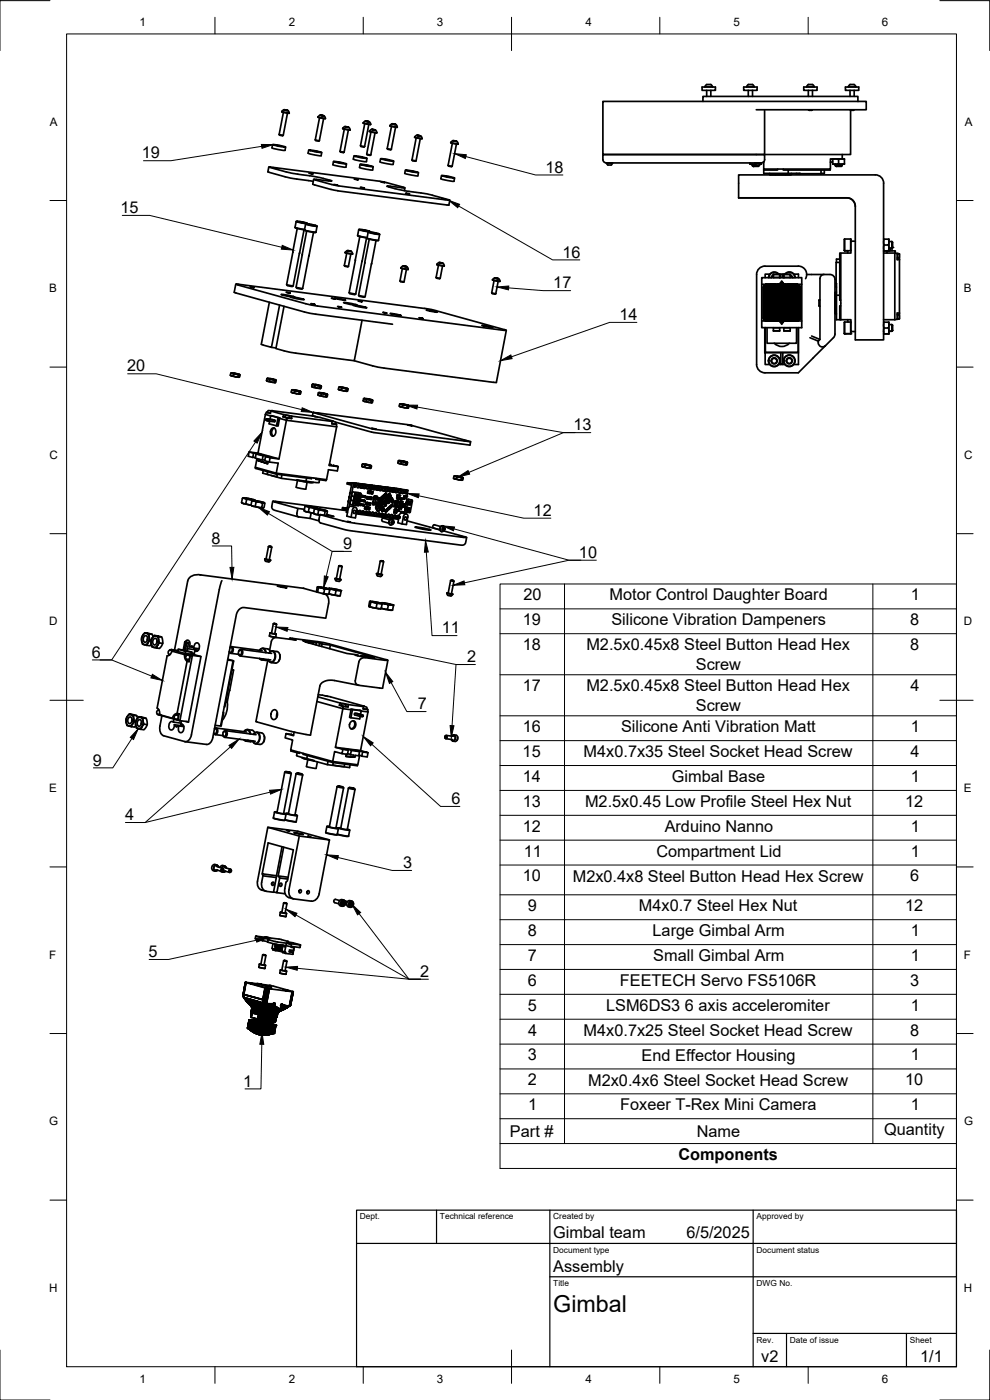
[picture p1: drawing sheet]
<svg xmlns="http://www.w3.org/2000/svg" width="297mm" height="420mm" viewBox="0 0 297 420" stroke-linecap="round" stroke-linejoin="round" font-family="sans-serif">
<defs><g id="words">
<text font-size="7" x="166" y="393.7">Gimbal</text>
<g font-size="4.9">
<text x="42.5" y="47.5">19</text>
<text x="163.7" y="51.8">18</text>
<text x="36.2" y="63.9">15</text>
<text x="168.8" y="77.3">16</text>
<text x="166" y="86.5">17</text>
<text x="185.9" y="96.1">14</text>
<text x="38.2" y="111.5">20</text>
<text x="172" y="129.1">13</text>
<text x="160.1" y="154.8">12</text>
<text x="63.5" y="163.2">8</text>
<text x="103" y="164.8">9</text>
<text x="173.7" y="167.4">10</text>
<text x="157" y="180.2">20</text>
<text x="182.9" y="180.2">Motor Control Daughter Board</text>
<text x="273.3" y="180.2">1</text>
<text x="132.6" y="190.1">11</text>
<text x="156.8" y="187.6">19</text>
<text x="183.4" y="187.7">Silicone Vibration Dampeners</text>
<text x="273.1" y="187.6">8</text>
<text x="27.5" y="197.4">6</text>
<text x="156.8" y="195.1">18</text>
<text x="175.9" y="195.2">M2.5x0.45x8 Steel Button Head Hex</text>
<text x="273.1" y="195.1">8</text>
<text x="140.2" y="198.7">2</text>
<text x="208.8" y="201">Screw</text>
<text x="156.8" y="207.4">17</text>
<text x="175.9" y="207.5">M2.5x0.45x8 Steel Button Head Hex</text>
<text x="273.2" y="207.4">4</text>
<text x="125.3" y="212.9">7</text>
<text x="208.8" y="213.4">Screw</text>
<text x="156.8" y="219.7">16</text>
<text x="186.3" y="219.8">Silicone Anti Vibration Matt</text>
<text x="273.3" y="219.7">1</text>
<text x="156.8" y="227.2">15</text>
<text x="175.1" y="227.2">M4x0.7x35 Steel Socket Head Screw</text>
<text x="273.2" y="227.2">4</text>
<text x="27.8" y="229.7">9</text>
<text x="156.8" y="234.7">14</text>
<text x="201.6" y="234.7">Gimbal Base</text>
<text x="273.3" y="234.7">1</text>
<text x="135.5" y="241.3">6</text>
<text x="156.8" y="242.1">13</text>
<text x="175.5" y="242.2">M2.5x0.45 Low Profile Steel Hex Nut</text>
<text x="271.6" y="242.1">12</text>
<text x="37.6" y="246.1">4</text>
<text x="156.8" y="249.6">12</text>
<text x="199.4" y="249.6">Arduino Nanno</text>
<text x="273.3" y="249.6">1</text>
<text x="157.2" y="257.1">11</text>
<text x="197" y="257.1">Compartment Lid</text>
<text x="273.3" y="257.1">1</text>
<text x="121" y="260.5">3</text>
<text x="156.8" y="264.5">10</text>
<text x="171.9" y="264.6">M2x0.4x8 Steel Button Head Hex Screw</text>
<text x="273.1" y="264.5">6</text>
<text x="158.3" y="273.5">9</text>
<text x="191.7" y="273.5">M4x0.7 Steel Hex Nut</text>
<text x="271.6" y="273.5">12</text>
<text x="158.3" y="280.9">8</text>
<text x="195.8" y="281">Large Gimbal Arm</text>
<text x="273.3" y="280.9">1</text>
<text x="44.6" y="287.3">5</text>
<text x="126.1" y="293.2">2</text>
<text x="158.3" y="288.4">7</text>
<text x="196" y="288.4">Small Gimbal Arm</text>
<text x="273.3" y="288.4">1</text>
<text x="158.4" y="295.8">6</text>
<text x="186" y="295.9">FEETECH Servo FS5106R</text>
<text x="273.1" y="295.8">3</text>
<text x="158.3" y="303.3">5</text>
<text x="181.9" y="303.4">LSM6DS3 6 axis acceleromiter</text>
<text x="273.3" y="303.3">1</text>
<text x="158.4" y="310.8">4</text>
<text x="175.1" y="310.8">M4x0.7x25 Steel Socket Head Screw</text>
<text x="273.1" y="310.8">8</text>
<text x="158.3" y="318.3">3</text>
<text x="192.5" y="318.3">End Effector Housing</text>
<text x="273.3" y="318.3">1</text>
<text x="73" y="326.1">1</text>
<text x="158.4" y="325.7">2</text>
<text x="176.5" y="325.8">M2x0.4x6 Steel Socket Head Screw</text>
<text x="271.6" y="325.7">10</text>
<text x="158.5" y="333.2">1</text>
<text x="186.1" y="333.2">Foxeer T-Rex Mini Camera</text>
<text x="273.3" y="333.2">1</text>
<text x="153" y="341.2">Part #</text>
<text x="209" y="341.2">Name</text>
<text x="265.3" y="340.7">Quantity</text>
<text x="203.6" y="348.2">Components</text>
<text x="166" y="371.7">Gimbal team</text>
<text x="206" y="371.7">6/5/2025</text>
<text x="166" y="381.7">Assembly</text>
<text x="228.4" y="408.8">v2</text>
<text x="276.1" y="408.8">1/1</text>
</g>
<g font-size="3.5">
<text x="41.9" y="7.7">1</text>
<text x="86.6" y="7.7">2</text>
<text x="131.1" y="7.7">3</text>
<text x="175.7" y="7.7">4</text>
<text x="220.1" y="7.7">5</text>
<text x="264.6" y="7.7">6</text>
<text x="15" y="37.7">A</text>
<text x="289.5" y="37.7">A</text>
<text x="14.7" y="87.7">B</text>
<text x="289.2" y="87.7">B</text>
<text x="14.8" y="137.7">C</text>
<text x="289.3" y="137.7">C</text>
<text x="14.7" y="187.7">D</text>
<text x="289.2" y="187.7">D</text>
<text x="14.7" y="237.7">E</text>
<text x="289.2" y="237.7">E</text>
<text x="14.7" y="287.7">F</text>
<text x="289.2" y="287.7">F</text>
<text x="14.8" y="337.7">G</text>
<text x="289.3" y="337.7">G</text>
<text x="14.7" y="387.7">H</text>
<text x="289.2" y="387.7">H</text>
<text x="41.9" y="415.2">1</text>
<text x="86.6" y="415.2">2</text>
<text x="131.1" y="415.2">3</text>
<text x="175.7" y="415.2">4</text>
<text x="220.1" y="415.2">5</text>
<text x="264.6" y="415.2">6</text>
</g>
<g font-size="2.5">
<text x="108" y="366">Dept.</text>
<text x="132" y="366">Technical reference</text>
<text x="166" y="366">Created by</text>
<text x="227" y="366">Approved by</text>
<text x="166" y="376">Document type</text>
<text x="227" y="376">Document status</text>
<text x="166" y="386">Title</text>
<text x="227" y="386">DWG No.</text>
<text x="227" y="403">Rev.</text>
<text x="237" y="403">Date of issue</text>
<text x="273" y="403">Sheet</text>
</g>
</g></defs>
<!-- layer: Visible -->
<g fill="none" stroke="#000" stroke-width=".51">
<path d="M84.6 33.5l1.1 .4h1.1M85 33.7l-1.2 6.7M85.2 32.9l-.6 .6 2.2 .4M85.2 32.9l1.2 .3zM85.4 33l.3 .1M85.5 33l.2 .1M85.5 33h.1M85.5 33h-.1M85.5 33h.4M85.7 33.1h.4M85.7 33.1h.3M85.9 33.1h.1"/>
<path d="M85.9 33l.3 .1M86.2 33.1h.1M86.2 33.1h-.1M86.3 34l-1.3 6.6M86.4 33.2l.4 .7M95.4 35.1l1.1 .4h1.1M95.9 35.4l-1.3 6.6M96 34.6l1.2 .2zM96 34.6l-.6 .5M96.3 34.6l.2 .1M96.4 34.6l.7 .1h-.3M96.4 34.6l.4 .1"/>
<path d="M96.4 34.6h.1M96.6 34.7l.3 .1M96.8 34.7h.1M97 34.8h.1M97.1 35.6l-1.3 6.6-.6 .1-.6-.3M97.3 34.8l.3 .7-2.2-.4M103.3 38.8l-1.3 6.6 .6 .3h.7l1.2-6.7M103.5 38l-.7 .5 2.3 .4M103.5 38l1.2 .2zM103.8 38.1h.1M103.8 38v.1M103.8 38l.7 .2"/>
<path d="M103.8 38l.4 .1M104 38.1l.3 .1M104.2 38.1v.1M104.2 38.1l.3 .1M104.5 38.2h.1M104.7 38.2l.4 .8-2.3-.5M109 36.8l2.2 .5M109 36.9l.3 .2 1.9 .3M109.4 37.1l-1.2 6.7M109.6 36.3l-.6 .5M109.6 36.3l1.2 .2zM109.9 36.4h.2"/>
<path d="M110 36.4h.1M110 36.4h.4M110.1 36.4l.5 .1M110.2 36.5h.2M110.3 36.4v.1M110.4 36.4l.2 .1M110.6 36.5h.1M110.7 37.4l-1.3 6.6M110.8 36.5l.4 .9M110.8 39.4l1.1 .3 1.2 .1M111.3 39.6l-1.3 6.6M111.5 38.8l-.6 .6"/>
<path d="M111.5 38.8l1.2 .2zM111.8 38.9h.2M111.8 38.9h.1M111.8 38.9h.4M111.9 38.9l.6 .1M112 39h.3M112.2 38.9v.1M112.2 38.9l.3 .1M112.5 39h.1M112.5 39.9l-1.2 6.6M112.7 39.1l.4 .7-2.3-.4M117 37.7l1.1 .4h1.1"/>
<path d="M117.5 38l-1.3 6.6M117.6 37.2l-.6 .5 2.2 .4M117.6 37.2l1.2 .2zM117.9 37.2l.2 .1M118.2 37.3l.2 .1M118.4 37.3h-.1M118.4 37.3l-.6-.1 .3 .1M118.4 37.3h.2h-.5M118.6 37.4h.1M118.7 38.2l-1.3 6.6M118.8 37.4l.4 .7M210.7 26.1h4v1h-4z"/>
<path d="M210.9 30.4v-1.5h46.5v1.5M211.5 26h2.3M211.5 26v.1M212 27.1v1.8M213.3 27.1v1.8M213.8 26a1.29 1.29 0 0 0-2.3 0M213.8 26v.1M223.1 26.1h4.1v1h-4.1zM224 26h2.3M224 26v.1M224.5 27.1v1.8M225.8 27.1v1.8"/>
<path d="M226.3 26v.1M226.3 26a1.34 1.34 0 0 0-2.1-.3l-.2 .3M241.2 26.1h4v1h-4zM242 26h2.3M242 26v.1M242.5 32.9l.2 .2 1.1-.2M242.5 25.4h.7a.84 .84 0 0 1 1.1 .6M242.5 27.1v1.8M242.6 25.4l-.5 .6M243.8 27.1v1.8M244.3 26v.1M253.7 26.1h4v1h-4z"/>
<path d="M254.5 26h2.3M254.5 26v.1M255 32.9l.2 .2M255 27.1v1.8M255.2 33.1v13.3h-25.8M256.3 32.9l-1.1 .2M256.3 27.1v1.8M256.8 26v.1M256.8 26a1.29 1.29 0 0 0-2.3 0M257.4 30.4h2.5v2.5h-33M257.4 30.4h-76.5v16h48.5v-13.5M80.4 51.6l5.7 1.6 3 .5"/>
<path d="M80.6 50.1l-.2 1.5M81.8 43.4l-.2 1 1.9 .5 2 .2 .2-.9M81.8 43.4l3.9 .7zM81.9 50.3l1.2 .3zM83 43.6l1.5 .3zM83.8 40.4l1 .3M83.8 40.3l1.2 .3M85 40.6l-.2 .1M89 53.7l5 .7M92.6 45l-.2 1 2 .5 2 .2 .1-.9M92.6 45l3.9 .8zM92.7 52l1.2 .2z"/>
<path d="M93.9 45.3l1.4 .2zM94.1 53.8l-.2 1.5 7.5 1.9M94.6 42l1.2 .2M100.1 48.5l-.2 .9 1.9 .5 2 .3 .2-1M100.1 48.4l3.9 .8zM100.1 55.4l1.3 .2zM101.3 48.7l1.4 .3zM101.4 57.3l32.8 4.2M102 45.4l1.3 .2M106.2 46.8l-.2 1 2 .5 1.9 .2 .2-1M106.2 46.8l3.9 .7zM106.3 53.7l1.2 .2z"/>
<path d="M107.4 47l1.5 .3zM108.1 49.3l-.2 1 1.9 .5 2 .2 .2-1M108.1 49.3l3.9 .8zM108.1 56.2l1.3 .2zM108.2 43.7l1.2 .3M108.2 43.8l.6 .3 .6-.1M109.3 49.5l1.5 .3zM110 46.2l1.3 .3M110 46.2l1.1 .4M111.3 46.5l-.3 .1M114 54.4l-33.3-4.3 6.2 1.7 7.9 1.2 4.2 1.1 .6 .2-5.5-.5 5.5 1.6M114 54.4l7.5 2-5.5-.5 2.6 .7 10.1 1.7 6.3 1.8-35.4-4.7"/>
<path d="M114.2 47.6l-.2 1 2 .5 1.9 .2 .2-.9M114.2 47.6l3.9 .8zM114.3 54.6l1.2 .2zM115.4 47.9l1.5 .2zM116.2 44.6l1 .4M116.2 44.6l1.2 .2M117.4 44.8l-.2 .2M121.5 56.4l-.2 .8M121.6 51.1l-.2 .9 2 .5 2 .3 .2-1M121.6 51l4 .8zM121.7 58l1.2 .2zM122.9 51.3l1.4 .3z"/>
<path d="M123.6 48l.6 .3h.6M123.6 48l1.3 .2M124.4 41.1l2.2 .4M124.4 41.1l1.1 .4 1.1 .1M124.9 41.4l-1.3 6.6M125 40.6l-.6 .5M125.1 40.6l1.2 .2zM125.3 40.7h.2M125.4 40.6l-.1 .1M125.6 40.7l.3 .1M125.8 40.7v.1M125.8 40.7l-.6-.1 .3 .1"/>
<path d="M125.8 40.7l.3 .1-.6-.1M126 40.8h.1M126.1 41.6l-1.3 6.7M126.3 40.8l.3 .7M132.5 52.7l-.2 1M132.5 52.7l3.9 .7zM132.5 59.6l1.3 .2zM133.7 52.9l1.5 .3zM134.5 49.6l1.2 .3M134.6 49.8l1.1 .1M135.3 42.7l2.2 .5M135.3 42.8l2.2 .5"/>
<path d="M135.7 43l-1.2 6.6 .1 .2M135.9 42.2l-.6 .5M135.9 42.2l1.2 .2zM136.2 42.3h.2M136.2 42.3h.1M136.3 42.3l.6 .1M136.4 53.4l-.3 1-3.8-.7M136.4 42.4h.3M136.6 42.3v.1M136.6 42.3l-.5-.1 .2 .1M136.6 42.3l.3 .1M136.9 42.4h.1"/>
<path d="M136.9 43.2l-1.2 6.7M137.1 42.5l.4 .7M137.5 43.2l-.1 .1M182 48.9h46.2M182 48.9l1.7 .1M182 49l.4 .5M183.7 48.9v.1M183.8 49a1.06 1.06 0 0 1-1.4 .5M221.6 59.4h32.5a2.53 2.53 0 0 1 2.5 2.6M221.6 59.4h.1M225 48.9v.4h1.6M225 49.1l1.6 .1"/>
<path d="M225.7 49.7h.1M225.8 49.7h2M225.8 49.3a.79 .79 0 0 0 1.2 .6h.5l.3-.2M226.5 49a.97 .97 0 0 0 .9 .5 .97 .97 0 0 0 .9-.5M226.5 49h1.8M226.5 48.9v.1M227.8 49.5v.2M228.3 48.9v.1M228.5 49.1l-.4 .2M228.5 48.9v.2l-.3 .1M229 48.7h.2M229.2 50.7v1.3l10.8 .1-1.1-.1"/>
<path d="M229.2 50.7v.3h4.1v-.3M229.4 47.9v-1.5h-48.5v1.5a1.07 1.07 0 0 0 1.1 1M229.4 47.9a1.08 1.08 0 0 1-1.2 1M230.9 52v.4h6.5v-.4M231.2 52.4h6M232.7 52.4v.1M235 50.7v.3h14.1v-.3M235.6 52.4v.1M236.5 51v1M246.3 51v1.1h-6.3M247.3 51v1h-1M249.9 47.7v1.6l3.5-.2"/>
<path d="M249.9 47.8h1.7v1.3h-1.7M249.9 48.6l-.7 .1M250.6 49.7h2M250.6 49.3v.4l.3 .2M250.7 49.3l.2 .6M251.6 47.8h1.8v1.3h-1.8M252.6 49.7l-.2 .2h-1.5M252.6 49.3v.4M252.7 46.4v1.3h-3.5v3h-20v-2.1M252.7 47.7l.7 .1M265.1 55v47h-8.5v-2.5M265.1 55a2.48 2.48 0 0 0-2.5-2.5h-41v6.9h32.5a2.53 2.53 0 0 1 2.5 2.6v37.5"/>
<path d="M88.5 68.3l.1 .1M88.5 68.2l2.9 .7M88.6 68.4l2.8 .6M88.9 66.5l-.4 1.7M88.9 66.5l2.2 .5h1.1M89 66.4l-.1 .1M89 66.4l3.2 .6zM89.2 68.6l-3.2 16.8a1.94 1.94 0 0 0 2 .4M89.2 68.6h.1M89.7 66.5l1.8 .4zM89.9 75.9l-1.9 9.9M89.9 75.9h.1"/>
<path d="M90 66.7h.1M90.7 76.5l-1.9 9.7a1.94 1.94 0 0 0 2 .4M90.7 76.5h.1M90.9 66.8h-.2M90.9 66.8h.1M91.2 69l-1.3 6.9M91.4 69l1.6 .6 1.8 .1M91.4 69l3.4 .7M91.7 67.3l3.4 .6M91.8 67.2l-.4 1.8M91.8 67.2l3.2 .6zM92 69.3l-1.3 7.2"/>
<path d="M92.3 67.1v.1M92.5 67.3l1.8 .3zM92.9 67.4h.1M92.9 67.4v.1M93.7 67.6h-.1M93.7 67.6h.1M94.1 69.7l-3.3 16.9M95.1 67.8l-.3 1.9M103.3 79.7l1.1 .4M103.6 75.8l1 .3 1.2 .1M104 76l-.7 3.7 1.3 .2M104.2 75.2l-.6 .5"/>
<path d="M104.2 75.2l1.2 .2zM104.5 75.2l.2 .1M104.5 79.9l-.2 .2M104.8 75.4h.2M104.9 75.3v.1M105 75.3l-.6-.1 .3 .1M105 75.3l.2 .1-.5-.1M105.2 75.4h.1M105.3 76.2l-.8 3.7M105.4 75.5l.4 .7-2.2-.5M107.3 70.7l2.9 .6M107.4 70.8l2.7 .6"/>
<path d="M107.6 68.9l-.2 1.9M107.6 68.9l3.5 .7M107.7 68.8l-.1 .1M107.8 68.8l3.2 .7zM107.9 71l-3.1 16.9M108.5 69l1.8 .3zM108.8 69.1h.1M109.6 69.2l-.1 .1M109.6 69.2l.1 .1M109.6 69.2v.1M110 71.4l-3.3 16.8M110 71.4h.1"/>
<path d="M110.1 71.5l3.5 .6M110.4 69.7l-.2 1.9M110.6 69.6l1 .4 2.3 .3M110.6 69.6l3.2 .6zM110.8 71.8l-3.2 16.8a2.1 2.1 0 0 0 2 .4l3.2-16.8M111 69.5l.1 .1M111.1 69.6h.1M111.3 69.8l1.8 .3zM111.6 69.9h.1M112.5 70h-.1M112.5 70v.1M113.8 70.3l-.4 1.9-3.2-.6"/>
<path d="M120.9 79.8l-.6 .6M120.9 79.8l1.2 .2zM121.1 79.9h.3M121.2 79.9l.2 .1M121.2 79.9h.1M121.2 79.9h-.1M121.2 79.9h.5M121.4 79.9l.5 .1M121.5 80h.2M121.6 79.9v.1M121.7 79.9l.2 .1M131.1 79.3l2.2 .4"/>
<path d="M131.6 79.6l-.7 3.7 .3 .2h.9M131.7 78.8l-.6 .6 2.2 .4M131.7 78.8l1.2 .2zM131.9 78.8l.3 .1M132 78.8l.2 .1M132.1 78.8h-.2M132.1 78.8l.4 .1M132.3 78.9l.2 .1M132.5 78.9l-.1 .1M132.5 78.9l.2 .1-.5-.1M132.7 79h.1M132.8 79.8l-.7 3.7-1.2-.2"/>
<path d="M132.9 79l.4 .7M135 60.1l-.3 1.4h-.5M252 77.8h-1v1M252 78.8h-1.1v6.3M252.3 76h-.3v14.1h.3M253.3 75.2l1.1 .1-.1 .6M253.3 75.1v.1M253.3 75.1l.1 .1M253.4 71.7l-.1 3.4M253.4 71.7v3.5M253.4 71.7h1.8M253.4 75.2v.1"/>
<path d="M255.2 71.7v3.5M255.2 71.7l.1 .7M255.3 75.1l-1.9 .1M255.3 72.4h.1M256.6 72.4h-1.3v3.5h-3v20M265.1 71.8h1.6l-.1 3.5M265.1 75.3h1M265.1 75.9h3.4M265.3 71.8l-.2 .9 .2 .8h1.3v-1.7M265.3 73.5l-.2 .9 .2 .9h1.3v-1.8M266.1 75.9v-.6h2.5v.7M266.7 72.5h.9"/>
<path d="M267.6 72.5v2M267.6 72.5l.2 .2v1.6M267.8 74.3l-.2 .2h-.9h.4v.8M267.8 74.3l-.2 .2v.8M269.2 76.1v1.8h.7M269.2 76.1l-.7-.2v20M269.2 76.1l.6 .1v1M269.2 76.1h.3M269.7 76.2h.2v1.7M269.8 77.1l-.1 .3h-.5M269.9 77.9v16.1M70.3 87.7l.5 .2"/>
<path d="M70.7 85.3l-.4 2.4M70.8 87.9l20.5 5.7 3.5 .7M75 86.1l1.2 .2zM80.8 90.7l-2.4 12.6M83.9 91.6l-2.5 12.6-2.4-.6M84.3 88.4l1.7 .1 2.5 .7-1.8-.2zM85.2 91.9l-2.4 12.7 4.8 1.2 18.7 2.5 2.3-12.2M85.9 87.7l1.2 .2zM86 85.4l2 .4M87.1 89.1l1.8 .2 2.4 .6-1.7-.1zM88.8 86.2l2 .4M93.3 91.1l1.2 .3z"/>
<path d="M94.8 94.3l23 3M95.2 91.8l55.8 7.3M95.3 91.8l-3.5-.6-21.1-5.9 56.7 7.3M99.4 89.5l1.3 .2zM100.3 89.4l3.4 .7zM101.3 92l1.2 .2zM103 90.8l1.8 .2 2.5 .6-1.8-.2zM104.8 87.8l1.9 .4M104.8 87.9a2.05 2.05 0 0 0 1.9 .3M105.9 91.6l1.8 .2 2.4 .6-1.7-.2zM107.4 90.3l1.3 .2zM107.6 88.6l2 .4"/>
<path d="M114.8 93.8l1.3 .2zM117 94.1l3.4 .6zM120 84.3l.6 .3 .6-.1M120 84.3l1.3 .2M120.7 80.6l-.7 3.7M121.9 80h.1M121.9 80.9l-.7 3.6M122.1 80.1l.4 .7M122.5 80.8l-.1 .1M122.5 80.8l-2.3-.3 2.3 .4M125.7 95.4l1.2 .2zM127.4 92.6l3 .5 21.5 6h-.9"/>
<path d="M127.8 93l3.5 .7zM144.5 97.6l3.5 .7zM147.5 87.9l.2 .2M147.5 87.9l1.3 .2M147.7 88.1l.9 .2M147.8 84l2.2 .5M147.8 83.9l2.2 .5M147.8 83.9v.2M148.2 84.2l-.7 3.7M148.4 83.4l-.6 .5M148.4 83.4l1.2 .2zM148.7 83.5h.2"/>
<path d="M148.7 83.5h.1M148.8 83.5h.1M148.8 83.5h.4M148.8 88.1l-.3 .2M148.9 83.5l.5 .1M149 83.6h.2M149.2 83.5l-.1 .1M149.2 83.5l.2 .1M149.4 83.6h.1M149.5 84.5l-.7 3.6M149.6 83.6l.4 .8M150 84.4v.1"/>
<path d="M151.9 99.1l-3 15.7M228.6 96.3h5.3l.7 1 .6-1h5.4M228.6 85.3h5.3l.6-1 .7 1h5.4M228.6 83.3h12v15h-12zM229.1 86.3v9.1M229.1 86.2v.1M229.1 86.3l.1-.3 .1 .4M229.1 95.3v-9v9.1M229.1 86.1h.1M229.1 95.4l.1 .3M229.1 95.3v.2zM229.1 95.4h.1"/>
<path d="M229.1 86.3v.1M229.2 86.1h-.1M229.2 85.8v.2zM229.2 85.8v.1M229.2 95.8l.1 .1M229.2 95.8h.1M229.2 86h.1M229.2 86v.1zM229.2 86l-.1 .4M229.2 86l.5 3v3.4v-2.8M229.2 95.7h.1M229.2 85.9h.1"/>
<path d="M229.2 95.5v.2zM229.2 85.9l.1 .2zM229.3 85.9h.1M229.3 85.9v.2M229.3 95.9h.1M229.3 95.8v.1M229.3 95.9l.1 .1M229.3 85.8l-.1 .1M229.3 95.5l-.1 .3zM229.3 85.9h-.1M229.3 95.4l-.1 .1M229.3 85.9l.1 .1"/>
<path d="M229.3 85.8h.1M229.3 85.8v.1M229.3 86.4l.1 .4M229.3 95.8v-.2l.1 .3M229.3 85.7v.1M229.3 95.6v.3zM229.3 95.4v.4M229.3 86.1v.2v-.2M229.3 86.3l.1 .5zM229.4 95.9h.1M229.3 86.3v.1M229.4 86v.3z"/>
<path d="M229.4 95l-.1 .4M229.4 85.6l-.1 .2zM229.4 95.2l-.1 .2M229.4 95.5l-.1 .1 .3-.2 .1 .2-.2 .2 .2 .2M229.4 86.8v.4M229.4 85.7l-.1 .1M229.4 86.3v.2M229.4 96h.1M229.4 95.9l.1 .1M229.4 95.2l.2 .2-.2 .1zM229.4 94.6v.4M229.4 86.5l.3 2.3"/>
<path d="M229.4 94.8v.2M229.4 95v.2M229.4 86.5l.1 .2M229.4 85.6l-.3 .7v9.3l.7 .7h2.7M229.4 85.6h.1M229.4 96.1h.2M229.4 85.7h.1M229.4 86.8l.1 .2M229.4 87v.2M229.4 87.2l.1 .6M229.5 96l.3 .2M229.5 96.1l.2 .1"/>
<path d="M229.5 96.1h-.1M229.5 96.1h.1M229.5 96v.1M229.5 98.3l.1 7.6M229.5 95l-.1 .2 .6-.2 .2 .3-.1 .6M229.5 95l-.2 .4M229.5 85.6l-.1 .4v-.3M229.5 85.6l.2 .5 .2-.2 .2 .2-.2 .2M229.5 85.6l-.1 .1M229.6 85.5h.1M229.5 85.6h.1M229.5 94.2l.1-.5-.2 .9"/>
<path d="M229.5 87.2v.3M229.5 87.8l-.1 6.8M229.5 87.8l.1 6M229.6 87.7v5.9v-.4M229.6 85.5l-.1 .1M229.6 85.5l-.2 .1M229.6 86.2l-.2 .3M229.6 85.6l.1 .1M229.6 87.2h.3l-.2 .3zM229.6 94.5l.1 .2 .3-.1M229.6 94.5l-.1 .5 .1 .1 .3-.2M229.6 86.2l.3 .6-.2 .2"/>
<path d="M229.6 94.5l-.1 .5M229.6 86.2l.1-.1 .2 .2M229.6 94.3v-.4h.3l-.3 .4h.2M229.6 94.3v.2l.2-.2M229.6 88.3v.2M229.6 94.3l-.1 .1M229.6 93.7l.1-.2-.1 .4 .1-.3 .2 .3M229.6 88.5l.1 .6M229.6 93.2l-.3 2.2M229.6 96.1l.1 .1M229.6 85.6h.1M229.6 88v.2"/>
<path d="M229.6 86.6v.6l.1-.2M229.6 85.4v.1M229.6 85.4l.1 .1M229.6 92.9v.3M229.7 89.1l-.1 3.8M229.7 89.1v3.6M229.8 96.2h.1M229.7 93.2v.3zM229.7 93.2l-.1 .5v-.1M229.7 96.2h.1M229.7 85.5l-.1 .1M229.7 89v.6"/>
<path d="M229.7 85.5h-.1M229.7 96.1h.2zM229.7 87.9v.4h.2M229.7 88.3l.1 .3 .1-.3M229.7 85.7l.6 .3-.1 .4M229.7 89.6v2.5zM229.7 89.6v2.3v-2v1.7v-1.5v.3M229.7 96l.2 .1M229.7 88.5h-.1M229.7 94.7l.3 .3 .2-.2 .5 .5-.2 .2 .1 .1 .1-.3 .4 .2 .1-.2 .3 .2 .2-.3 .3 .2 .2-.3 .3 .2M229.7 90.4v.9M229.8 85.4h.1"/>
<path d="M229.7 87l.2 .2M229.7 90.1v.9v-.6M229.7 91.3v.3M229.8 93l.2-.3 .1 .3h-.3l-.1 .3M229.8 85.4l-.2 .2M229.8 88.6l.3 .1-.3 .4zM229.8 89.1v.5zM229.8 91.6l-.2 1.3M229.8 92.6l-.1-.2v.8l.1-.2M229.8 89.3l-.1-.3 .1 .8-.1-.5M229.8 85.4h-.2M229.8 94.3l.1-.4 .3 .4h-.4l.2 .3"/>
<path d="M229.8 91.3v.3zM229.8 92.1l.1 .4 .4-.1M229.8 91v.3M229.8 90.7v.6l.4-.2-.1-.3M229.8 85.5l-.1 .2M229.8 85.5l.5 .1-.2 .1M229.8 96.2l.2 .1M229.9 85.4l-.1 .1M230 85.4h.1M229.9 96.3h.1M229.9 85.4h-.1M229.9 96.1l.1 .1"/>
<path d="M229.9 85.4h.1M229.9 87.7l.4 .1 .1-.2 .3 .2 .2-.2 .2 .2M229.9 87.7l.2 .4 .2-.3 .2 .3 .2-.3 .2 .2M229.9 93.9h.4l.2 .2-.3 .2M229.9 86.3v.5l.3 .1M229.9 88.3l.4 .1-.2 .3zM230 96.2l-.2 .1M230 85.4v.1M230 96.2h.1M230 96.2v.1M230 96.2l.3 .1zM230 85.4h.5"/>
<path d="M230 92.7l.5 .1-.4 .2M230 92.7l-.1-.2-.1 .1-.1-.5v.8M230 92.7l-.2-.1v.4M230 85.4l.6 .1-.2-.1M230 89h.4M230 94.6l.2 .2 .2-.3 .3 .3M230 90.1h.3l-.1 .3M230 90.1l-.2 .2v-.3v1.3M230.1 95.9l-.2 .2 .1 .1M230.1 95.9l.1 .2-.2 .1M230.1 95.9l-.2-.5-.2 .6M230.1 96.3h2.4h-2"/>
<path d="M230.1 96.3h-.1M230.1 85.4h.1h-.2M230.1 96.3h.4M230.1 91.9l-.3 .2v-.5l-.1 .5M230.1 88.7l.4 .1v.4l.1-.3M230.1 98.3v4.7h8.9v-4.7M230.1 90.8l.1 .3M230.2 90.4v.2l-.4-.1v.2l.4-.1-.1 .2M230.2 91.1v.2h-.4v.3l.3 .1 .3-.4v.6M230.2 90.4v.2M230.2 89.5h.2l-.3 .3 .2 .3v-.3M230.2 89.5l-.4 .1v.4l.2 .1"/>
<path d="M230.2 96.2h.3h-.5l.5 .1M230.2 96.1l.2 .1M230.2 86.4l.2 .2-.2 .3 .2 .2-.2 .3-.3-.2 .3-.3M230.2 95.3l-.6 .1M230.2 86.4l-.2 .2 .2 .3M230.3 91.1v1.3v-.3M230.3 90.1v.8v-.2M230.3 90.1l.1-.1v.7M230.3 90.1v.4M230.3 89.2h.2l-.1 .3zM230.3 89.2l-.4 .1 .3 .2M230.3 89.8l.2-.3-.2 .5"/>
<path d="M230.3 90.5l-.1 .6M230.3 89.8v.3M230.3 91.8v-.2l.1 .3M230.3 90.5v.2M230.3 91.8v.3M230.3 91.8l.1 .1M230.3 85.6l.3-.1-.2 .3zM230.3 88.4l.3 .5 .1-.2M230.3 92.1l.1-.2v.3M230.3 90.9l.1 .4M230.3 90.7v.2M230.4 92.6l.1-.1v.3"/>
<path d="M230.4 91.3v.3zM230.4 91.9l.2 .5-.1-.4-.1 .2M230.4 90v.5l.1-.2M230.4 91.9l.2 .2M230.4 95.8l.1 .4 .1-.2M230.4 95.8l.7-.3 .2 .6-1.3 .1M230.4 85.8l.2 .2 .2-.1 .1 .3M230.4 85.8l-.1 .2 .2 .2-.3 .2M230.4 90.7v.3l-.1-.1M230.4 90.7l.1 .1M230.4 90.5l.1 .1M230.4 91h.1"/>
<path d="M230.4 90.7l.1 .2M230.4 92.2l.4 .7M230.4 91.6l.3 .5M230.4 91.6l.2 .3M230.4 85.4h.2h-.2M230.5 94.1l.3-.1 .1 .1 .2-.2 .5 .1-.5 .3zM230.5 89.2v.3zM230.5 89.2l.1-.1v.5l-.2 .4M230.5 89.8l-.1 .2zM230.5 91.1v.5M230.5 91v.2zM230.5 90.9v.2"/>
<path d="M230.5 90.9h.1M230.5 90.8v.1M230.5 91.2v.1M230.5 90.5v.3M230.5 90.9v-.3v.3M230.5 91v.4M230.5 90.8v.2M230.5 91v.2M230.5 91v.1M230.5 91.3v.1M230.5 90.4v.6M230.5 90.4v-.2v.3"/>
<path d="M230.5 91.3v.2M230.5 91.4l.1 .4M230.5 90.4l-.1 .1M230.5 90.3v.1M230.5 91.2v.2M230.5 91.2h.1M230.5 90.1v.2M230.5 90.9l.1 .9M230.5 90.9v.6M230.5 91.4v.3zM230.5 91.4l.1 .5M230.5 90.2v.3"/>
<path d="M230.5 90.2v.1M230.5 90.6v.3M230.5 91.6v.1M230.5 90.6v.2M230.5 89.9v.1zM230.5 90.3h.3h-.3v.3M230.5 90.3v.3zM230.5 90.1v.1M230.5 90h.4zM230.5 90l.1-.1 .3 .1M230.5 90v.2M230.6 85.5l-.2 .3"/>
<path d="M230.6 85.5h.2l-.2 .2 .2 .2 .1-.1 .2 .2-.2 .2M230.6 85.5l.3 .3 .1-.3h-.2M230.6 89.3l-.1 .3zM230.6 92.1l.1 .2M230.6 91.8v.1M230.6 91.8l.1 .3M230.6 92.1v.2M230.6 89.9l-.1 .1M230.6 92.8l.2 .2-.5 .3-.2-.3-.4 .3v.3h.4l.2 .3 .3-.1 .2 .2 .2-.3-.1-.2-.3 .3-.5-.2-.2 .3M230.6 96l.2 .1-.3 .1M230.6 96l.3-.2 .2 .2-.2 .2M230.6 92.8l.3 .3-.1-.2"/>
<path d="M230.6 92.8l.2 .1M230.6 89.8v-.1l-.1 .5M230.6 91.8l-.1-.3 .1 .4M230.6 89.8v.1M230.6 86l-.2 .6 .3 .2-.3 .3 .3 .2 .2-.2 .2 .2 .2-.1 .3 .2M230.6 89.6l-.1 .5M230.6 91.9l.1 .2zM230.6 91.9l.1 .2M230.6 91.9l.1 .4M230.6 89.6h.1M230.6 92.3l.4 .7M230.6 92.3l.2 .1"/>
<path d="M230.6 89.7l-.1 .3M230.7 94.8l-.5 .5 .3 .2-.2 .2 .1 .1M230.7 92.1v.1M230.7 89.6h.1M230.7 92.1l.1 .4zM230.7 89.5l-.1 .2M230.7 89.7h-.1M230.7 88.4v.3M230.7 88.7l-.1 .4 .1-.2M230.7 88.9l-.1 .4zM230.7 88.9v.1M230.7 89.4v.1"/>
<path d="M230.7 89.2v.3zM230.7 85.4h-.7M230.7 92.2l.3-.2zM230.7 92.2l.1 .1M230.7 92.3l.3 .6M230.7 92.3l.1 .2M230.7 89.4h.1M230.7 89.2l-.1 .4M230.7 89.3h.1M230.7 96.3h1.9M230.7 89.3v.2M230.7 89.3l.1-.1-.1 .2"/>
<path d="M230.7 89.4l-.1 .3M230.8 92.4l.1 .2M230.8 89.4l-.3 .9M230.8 85.5h.2M230.8 92.5l.1 .1M230.8 88.8l-.1 .4M230.8 92.9l.4 .5M230.8 90.3l.1 .5-.1 .2zM230.8 89.2h.1M230.8 89.2l-.1 .2M230.8 92.6h.1M230.8 89.2v.2"/>
<path d="M230.9 95.8v.4zM230.9 93.5v-.2l.3 .4M230.9 89h.1M230.9 86.2l-.2 .2 .2 .2-.2 .2 .2 .3 .3-.3 .1 .4 .4-.4 .1 .4M230.9 92.6l.1 .3M230.9 89l-.1 .2M230.9 93.3l-.1-.3-.3 .6-.2-.3-.2 .3-.2-.3h.4M230.9 93.3l.3 .4M230.9 93.3v-.2l.2 .2M230.9 92.7l.1 .3M230.9 89l-.2 .3M230.9 92.6h.1"/>
<path d="M230.9 92.6l.3 .5M230.9 88l.1 .3M230.9 93.1l.2 .2M230.9 88.7l-.1 .5M230.9 90.8v.2l.2-.1M230.9 91.6l.2 .2-.1 .2M230.9 91.9l.1 .1M230.9 91.2v.6v-.2M230.9 91h-.1v.2M230.9 88.9l-.2 .5 .2-.4M230.9 88.9l-.1 .3M230.9 88.9v.1"/>
<path d="M230.9 88.7v.3M231 85.4h2.3M231 88.3l-.3 .1 .1-.2-.3-.1-.2 .3-.2-.3-.2 .2M231 88.3l-.2 .2-.1-.1v.3l.2-.1-.1 .2M231 88.3l-.2 .5M231 85.4h-.4M231 85.4h.2h-.4M231 92l.1 .4v-.2l.2 .2h-.2l.2 .4v-.4M231 92.7l.1-.3-.1 .3 .4 .7M231 92l-.4-.1 .1 .3M231 82.3h-1.4v1M231 92.9l.1 .1z"/>
<path d="M231 92.9l.2 .3M231 92.9l.5 .6M231 93l.1 .2M231 92.9v.1M231 88.4l-.1 .2M231.1 93.5l.1 .1M231.1 88.6l-.1 .2zM231.1 89.4l-.2 .3 .2 .1M231.1 88.6l-.2 .1M231.1 93.3l.1 .1M231.1 92.4l-.3-.1 .1 .3M231.1 88.6l-.2 .3"/>
<path d="M231.1 88.6l.1-.1-.1 .2M231.1 85.4h-.4M231.1 93.2l.1 .2M231.1 93.2l.2 .2M231.1 88.6h.1M231.1 93l.3 .4M231.1 93l.1 .2M231.1 88.7v.1M231.1 88.7l-.2 .3M231.1 87.8l.3-.1-.1 .2zM231.1 88.2v.1M231.1 88.3l-.2 .3"/>
<path d="M231.1 88.3v.3M231.1 96.2h.3M231.1 91.2v.2l-.2-.2v.4l.4-.2-.2 .4 .2 .2-.2 .2-.1-.2M231.1 89.8l-.2 .1v-.2l-.1 .6 .1-.4M231.1 90.1l.2 .7-.2-.2 .2-.1h-.4l.2-.4h-.2M231.1 90.6v.3l-.2-.4 .2 .4M231.1 90.9l-.2 .3h.2M231.1 90.9l.2-.1v.3M231.1 90.1l.2 .4M231.1 89.8l.4 .3h-.4M231.1 88.2l-.1 .1M231.2 88.6l-.6 1.3"/>
<path d="M231.2 88.5l-.3 .4M231.2 93.1l-.1 .1M231.2 85.5l-.3 .3M231.2 85.5l.2 .4M231.2 93.7h-.2l.1 .2M231.2 93.7l1.5 .8-.2-.1M231.2 85.5h.9M231.2 88.5l-.1 .1M231.2 88.5l-.1 .2M231.2 93.2l.1 .2M231.2 93.2l-.1-.2 .1 .2M231.2 86.4l.2 .2 .3-.2 .2 .3 .3-.2 .3 .5 .2-.1-.2-.5-.3 .1-.2-.3-.3 .2-.2-.3 .3-.1 .7 .4 .3-.1 .1 .3"/>
<path d="M231.2 86.4l-.3 .2 .3 .2 .2-.2 .3 .2 .2-.1 .2 .3M231.2 93.6l.3 .1h-.3M231.2 93.6l.3 .1M231.2 93.6v-.2l.3 .3M231.2 93.4h.2M231.2 93.2l.2 .2M231.2 93.4l.2 .2M231.3 93.2l.1 .2M231.3 85.5h.1v.4zM231.3 88.2l-.2 .4M231.3 96.1l-.2 .1h.3M231.3 88.2l-.1 .2"/>
<path d="M231.3 88.9l-.2 .3zM231.3 92.8l.2 .2zM231.3 92.8l.2-.2 .2 .3 .2-.4 .2 .4-.2-.2v.2M231.3 88.4l.2 .2-.2-.2-.1 .2M231.3 88.4l-.1 .2M231.3 87.9l-.4 .1M231.3 87.9l-.3 .5M231.3 87.9v.3l.1-.2M231.3 88.3l-.1 .2M231.3 93.4h.1M231.3 89l.2 .3-.4 .1zM231.3 92.4v.4"/>
<path d="M231.3 89.5l.2-.2-.2 .4zM231.3 90.8l.2 .1-.2 .2M231.3 90.5h.2v.4zM231.3 91.1l.2 .2-.2 .4 .2 .2v-.2l.2 .4 .2-.4M231.3 88.4l.2 .2M231.3 88.3l-.2 .3M231.3 91.7v.3M231.3 93.3v.1M231.3 91.1l-.2 .1M231.4 85.4h1.2zM231.4 85.9l-.3 .1 .1 .4M231.4 93.4l.1 .2"/>
<path d="M231.4 93.4h.1M231.4 88l-.1 .2M231.4 88v.1M231.4 96.2h.2M231.4 93.6l.2 .1M231.4 93.6h.1M231.4 88.2l-.1 .1M231.4 88.1v.2M231.4 88.3l-.1 .1M231.4 87.7l-.3 .5M231.4 93.4l.3-.1-.2 .3zM231.4 93.5l.2 .1"/>
<path d="M231.5 95.8l-.2-.1 .2-.2 .3 .2-.1 .3M231.5 93l.2 .3zM231.5 88.1l-.1 .1M231.5 93.7l.1 .2M231.5 93.6l.1 .1M231.5 93.6l.3 .3M231.5 88.1l-.1 .2M231.5 88.1v.1M231.5 88.1h-.1M231.5 91.9l.2 .2h-.2zM231.5 91.9l-.2 .1 .2 .3-.2 .1M231.5 89.3l.2 .4h-.4l.2 .4v-.5l-.2 .1"/>
<path d="M231.5 90.1h.2l-.2 .4 .2 .6-.2-.2 .2-.5M231.5 88v.1M231.5 92.6h-.2M231.5 87.9v.1l.4-.3zM231.5 93.6l.3 .2v-.4l-.2 .2M231.6 93.7h.1M231.6 87.4h.2l-.2 .2zM231.6 93.7l.2 .2M231.6 96.2h.7M231.6 96.2h-.9h.2M231.6 88.1l.3 .1-.3-.1 .1 .2h-.3zM231.6 88.1l.3-.3v.4"/>
<path d="M231.6 88l-.3 .3M231.6 88l-.1 .1M231.6 87.6l-.2 .1-.3-.4-.2 .3-.2-.3-.3 .3-.2-.2-.3 .3-.2-.2v.4l.2-.2M231.6 87.6l.2-.1-.4 .5 .1-.1M231.6 85.4h.9h-2h.5M231.6 96.2h.5M231.6 93.9l-.1-.2 .4 .5M231.6 88.4l-.1 .2 .2-.1v.3M231.6 93.9l.2 .1M231.7 87.9l-.1 .1M231.7 96l-.2-.2-.1 .4M231.7 96l-.1 .2"/>
<path d="M231.7 96l.4 .1-.4 .1M231.7 88.8l.2-.2v.3h.2l-.2-.3 .2-.1v.4h.2l-.2-.4 .4 .4-.4 1.1 .2-.1M231.7 88.8l-.2-.2-.2 .3 .2-.1 .2 .5-.4-.3M231.7 88.8v.2l.2-.1-.2 .8 .2-.4M231.7 92.1l.2 .4-.2-.2v.3h-.2zM231.7 92.1h.2M231.7 88.3v.2M231.8 93.9l.3 .2M231.8 87.8l.1-.1zM231.8 87.8l-.1 .1M231.8 95.7l.7-.4 .3 .1-.7 .4zM231.8 93.9l.2 .1z"/>
<path d="M231.8 93.9h.1M231.8 93.4l.1 .1M231.8 94.3l-.2-.3-.2 .6-.3-.3-.2 .3-.2-.3-.3 .2-.2-.2-.2 .3M231.8 87.2h.3l-.3 .2zM231.8 94.3l1.4 .5-1-.4-.3 .6-.3-.2-.2 .2-.2-.2-.3 .3-.2-.3M231.8 94.3l.4 .1-.6 .4-.2-.2-.2 .2-.3-.2-.2 .2M231.8 93.9l.4 .2M231.9 88.2l-.2 .1 .2 .1M231.9 93.9l.1 .1M231.9 87.7l-.1 .1M231.9 87.8l.2-.2 .2 .3-.4-.1 .2 .2-.2 .2M231.9 87.8l-.3 .3"/>
<path d="M231.9 87.7l-.2 .2M231.9 87.8h-.1M231.9 90.6l.2 .1-.2-.8v.9l.2-.1 .2 .3-.2 .1 .2 .4h.2v.3h.4l.2-.4 .7-.4-.9-1.1-.2 .1 .2 .4 .7 .4-.2 .4-.5 .2M231.9 89.6l.2 .4M231.9 90.8l.2 .3h-.2zM231.9 91.1l.2 .4zM231.9 90.8l-.2-.1 .2 .4-.4 .2 .2 .2-.2 .2 .2 .1 .2-.4 .4 1.5-.4-.4v-.4M231.9 91.7l.2 .4h-.2zM231.9 88.4l.2-.3 .2 .2-.2-.1v.3M231.9 92.9h-.2v.3h.4l-.2-.3v.3M231.9 92.9h.2v.3M231.9 89.3l-.2 .4 .2 .9-.2 .1"/>
<path d="M231.9 88.4v.2l-.2-.1M231.9 87.7l-.3 .3M231.9 85.4l-.1 .1M231.9 88.4l-.2 .1M231.9 85.5h.6l-.4 .4zM231.9 94.1l.3 .1M231.9 85.4h.2zM231.9 94h.1M232 94l.1 .1M232 87.7h-.1M232 87.6l-.1 .1M232.1 85.9l.2 .2 .7 .1 .3 .4h-.4l-.2 .3 .8-.3"/>
<path d="M232.1 95.8l.3 .1-.3 .2zM232.1 85.9l-.3 .1-.1-.3 .2-.2h-.3l.1 .2-.3 .2 .1 .2-.3 .3M232.1 87.6l-.2 .1M232.1 87.6h-.1M232.1 94.1l.1 .1M232.1 94.1h.1M232.1 82.7l-.6 .6M232.1 82.4h1.8M232.1 83.3h1.8M232.1 82.4v.9M232.1 99.3h1.8M232.1 98.4h1.8"/>
<path d="M232.1 98.4v.9M232.1 82.5l-.5 .3-.2 .5M232.1 87.2l-.3 .2M232.1 87.2l-.3 .3M232.1 87l.4 .1-.8 .6 .6-.5h-.2zM232.1 98.3v.1M232.1 87.5l-.2 .2 .1-.1M232.1 91.5h.2l-.2-.4 .2 1.4-.2-.4M232.1 90.3h.2l-.2-.3v.7h.2M232.1 89.3l.4-.1-.2-.3-.4 .7 .2 .1M232.1 93.2v.3l-.4-.2M232.1 93.2l.2 .1-.2 .2 .2 .1 .2-.1-.2-.2"/>
<path d="M232.1 93.5l-.3 .3 .4 .3 1.1 .6 .1-.3M232.1 85.4v.1M232.1 87.5v.1M232.1 85.4h.2h-.2M232.2 94.3l.3 .2zM232.2 94.1v.1M232.2 94.1h.1M232.2 94.2l-.2-.1 .3 .2M232.2 94.2l.1 .1zM232.2 94.2l.2 .1M232.2 87.4l-.3 .2M232.2 94.2l.1 .1"/>
<path d="M232.2 87.5l-.2 .1M232.2 87.5h-.1M232.3 87.9l-.2 .1 .4 .3M232.3 85.5h.4M232.3 91.5v.3h.2l-.2 .4h.2M232.3 90.3v.4l.2-.2M232.3 91l.4 .9v-.3M232.3 88.3l.2 .3zM232.3 89.2l-.2-.3v.4h-.2M232.3 93.6v.2l-.2-.1M232.3 93.6l.2 .4-.2-.2M232.3 93.6l.5 .6 .1-.2"/>
<path d="M232.3 92.5l.2 .4v-.3M232.3 87.4l-.1 .1M232.3 94.3h.1M232.3 94.3l.5 .2M232.3 94.3l-.1-.2 .3 .2M232.3 94.3h.2M232.3 96.3h-1.3h1.5M232.3 87.3v.1M232.4 85.4h-1.4M232.4 95.9l.1 .3-.4-.1M232.4 95.9l.1 .3h.5M232.4 85.7l.1 .3 .3-.1 .2 .3 .3-.1-.2-.3"/>
<path d="M232.4 96.3h-.3h.6M232.4 96.3h-1h1.2M232.4 87.4h-.1M232.4 87.3v.1M232.5 94.3l.1 .1M232.5 94.3l.2 .1M232.5 87.3h.1M232.5 85.4h-2.7M232.5 85.4h-1.3M232.5 85.3v.1M232.5 94.4h.1M232.5 87.1l-.2 .2"/>
<path d="M232.5 92.2l.2 .3v-.3h-.2l.2-.3v.3h.2M232.5 87.8l1.5 1.1-.4 .6 1.9 1.7 .2-.4-.8-.7-.5-.6h-.2l.5-.7-1.6-1.3h.3l1.5 1.3-.5 .7 1.5 1.3-.4 .6-2.1-1.9 .4-.6zM232.5 88.6l.4 .5-.2 .1zM232.5 90.1v.4l-.2-.2 .2-.3h.2l-.2 .1 .2 .7-.2-.3 .4-.1v.4l-.2-.3 .7 .3-.5 .6-.2-.3 .2 .1 .2-.2-.2-.2M232.5 88.6v.3h.2M232.5 93.5v.4h.2M232.5 89.6h.2v.4zM232.5 91.2l.2-.1v.3zM232.5 91.5l.2-.1v.2zM232.5 92.2l-.2 .3h.4l-.2 .1 .2 .3h-.4M232.5 93.2v.3M232.5 85.5h.4z"/>
<path d="M232.5 96.2l.4 .1M232.6 87.3l.1-.1zM232.6 94.4h.1M232.6 94.8l-.2-.1-.2 .4-.3-.1-.2 .2-.3-.2-.2 .3-.3-.2-.2 .2M232.6 94.8h.3zM232.6 96.3h-.2h.5M232.6 87.6l.3-.1-.2 .1 1.7 1.2-.4 .7 1.3 1.1 .2 .4-.4-.2-1.1-1.3h-.2l.4-.7zM232.6 87.6l-.1 .2M232.6 87.2l-.2 .2M232.6 96.3h-.9h1.2M232.6 85.4h-1.4M232.6 87.2l-.3 .2 .3-.1"/>
<path d="M232.6 87.2l-.2 .1M232.7 94.4l.1 .1M232.7 94.5l.2 .1M232.7 94.5h.1M232.7 87.2h-.1M232.7 85.4h-.8h.2M232.7 89.6v-.4l.2 .1 .2-.4-.4-.2v-.2l-.2 .1v-.3l.9 .6-.5 .6 1.5 1.3-.8 1.1-.5 .2 .3 .4h-.3l-.4 .4 .2 .4h-.6v-.4l.4 .4v-.4M232.7 89.6l.2-.1 .2 .4h.3l.6 .9h.2l-.8 1-.5 .2 .2 .3-.2 .3-.2-.1 .2-.3M232.7 89.6l1.3 1.2-1.1 1.2-.2-.1 .2 .3M232.7 89.2h-.2v.4h-.2l.2 .4v-.4M232.7 91.1v-.3l-.2 .1-.2-.2 .2 .5M232.7 90.8h.2l-.2 .3"/>
<path d="M232.7 91.4l.2 .2h-.2M232.7 85.5h.2M232.8 96.3h.2M232.8 96.3h-.2h.4M232.8 96.2h.2M232.8 87v.1M232.8 96.1l.3-.2h.3l-.2 .3zM232.8 94.7l.7 .1M232.8 94.5l.1 .1zM232.8 87.1l-.1 .1M232.8 94.5l.1 .1M232.8 85.4h-.7"/>
<path d="M232.8 94.5l.2 .1M232.8 87.1l-.2 .1M232.8 87.1h.1M232.9 96.3h.3M232.9 87.5l.3-.2-.1 .2zM232.9 94.6l.3 .1M232.9 94.6h.1M232.9 87.1l.2-.1-.3 .1M232.9 94v.2M232.9 85.5l-.1 .4 .3-.1M232.9 94.6l.2 .1M233 94.6h.1"/>
<path d="M233 87.1l-.9 .5 .3 .1-.1 .2 .2 .4 .2-.2 .4 .6 .5 .2-.5 .6h.3l1.3 1.5-.5 .2-.6 .9h-.2l.2 .4-.7 .4 .2 .4h-.4v.3l-.2-.1M233 87.1l.2-.1v.3M233 87.1l-.4 .1M233 85.4h-.6l.3 .1M233 86.8l-.5 .3M233 86.8l-.8 .6 .1-.1M233 86.8h.3l-.3 .1M233 85.4h-.2h.5M233 86.9l-.5 .4M233 85.4h.5M233 85.4h.3h-1h.3M233.1 87l.2-.2z"/>
<path d="M233.1 94.9l-.3 .9-.3-.1-.1 .2M233.1 94.9l-.4-.1-.2 .5M233.1 94.9l-.5-.1v.2M233.1 94.9l.2 .1v.1M233.1 87l-.2 .1M233.1 94.6l.1 .1zM233.1 87l-.5 .2M233.1 94.7h.1M233.1 94.6l.2 .1M233.2 87l-.3 .1M233.2 87h-.1M233.2 87l.3-.1z"/>
<path d="M233.2 94.8l-.1-.1 .3 .2M233.2 85.4h.3h-.2M233.2 96.2h-1.1l.5 .1M233.2 96.2h.3M233.2 85.4h.5h-.2M233.2 85.4h.8h-.3M233.2 85.5h-.3l.2 .3M233.2 87h.1M233.2 85.4h1M233.2 85.4h1.2M233.2 96.3h.3M233.3 85.4h2.1"/>
<path d="M233.3 85.4h2h-.3M233.3 95.1l-.3 .4 .3 .1M233.3 85.4h2.3M233.3 86.1l.3-.1 .2 .5-.5 .1 .2-.2zM233.3 85.4h.2zM233.3 86.6l.1 .2-.4 .1M233.3 94.7h.3M233.3 86.9h.2l-.4 .1M233.3 94.7l.3 .1zM233.3 94.7h.1M233.3 86.9l-.1 .1M233.3 94.7l.3 .1"/>
<path d="M233.3 85.5l.1 .2-.3 .1M233.3 95h.3zM233.4 95.9l-.2 .3M233.4 94.2l-.3-.3 .9-.6-.2-.4 .6-.4-.2-.4 .7-.4 .2 .2-.2 .2 .2 .4-.7 .4 .3 .4-.9 .6 .6 .6M233.4 94.2l.4 .2M233.4 94.7l-.1 .1M233.4 94.9h-.3M233.4 94.9h.2M233.4 87.2l-.2 .1 1.9 1.6-.4 .6 .6-.4-.4 .6 .8 .6 .5 .7-.9 .7v-.3l-.6-.4-.3 .4-.8 .7 .2 .4-.7 .4 .3 .4-.7 .3v.3l-.2-.4M233.4 94.7l.2 .1zM233.4 94.7l.3 .1M233.4 86.9l-.4 .2"/>
<path d="M233.4 86.8h-.1M233.5 86.9h-.1M233.5 96.2h-.3M233.5 96.2h.2h-.2M233.5 86.8l-.2 .1M233.5 96.3h2.3M233.5 85.3v.2h-.5M233.5 94.8h.1M233.5 96.3h2.1M233.5 85.4h.2h-.2M233.5 86.9l-.3 .1M233.5 95.2h.3z"/>
<path d="M233.6 94.9h-.5M233.6 94.9h.4h-.3M233.6 94.8h.2M233.6 94.9l.2 .2M233.6 94.9h.1M233.6 94.8h.1M233.6 86.7l.4-.1-.3 .1M233.6 86.7l-.2 .1M233.6 95l.2 .1M233.6 82.3a1.64 1.64 0 0 0-1.8-.5 1.64 1.64 0 0 0-1.1 1.5M233.6 96l.5 .2-.2-.2 .4-.6-.2-.2h.4l-.1 .5h-.2v.4M233.6 96l-.2-.1-.1 .3"/>
<path d="M233.6 96l.1 .2h-.2M233.6 85.7h-.2l-.1-.2 .1 .2M233.6 85.7v.3h.2l.2 .3M233.6 87.2l.4-.1-.2 .2 1.1 .7 .8 1.1zM233.6 86.8l-.1 .1M233.7 86.7l-.3 .1M233.7 94.8h.1M233.7 86.7l.1 .1M233.7 82.3h.6M233.7 85.5h-.2l.1 .2M233.7 96.3h.5M233.7 86.9l.3 .2-.3-.2-.5 .1"/>
<path d="M233.7 86.9h-.1M233.7 94.8l.4 .1M233.7 85.5h.3M233.7 86.9h-.2M233.7 86.8l-.5 .2M233.7 82.3a1.75 1.75 0 0 0-1.9-.6 1.75 1.75 0 0 0-1.2 1.6M233.7 96.2h.2l-.4 .1h.3M233.7 85.4h.3h-.3M233.7 94.8l.2 .1zM233.7 94.8h-.1h.1M233.7 86.8h-.1M233.7 85.4v.1"/>
<path d="M233.7 94.8l-.1 .1M233.7 86.8h.3h-.4M233.7 86.8l-.2 .1M233.7 94.9l.3 .1M233.8 96.3h.1M233.8 94.8h-.2l.6 .1-.3-.1 .3-.2-.1 .2 .2 .1M233.8 85.5l.1 .1-.3 .1M233.8 94.4l-.4-.5 .8-.6-.2-.4 .7-.4-.3-.4 .5-.2-.2 .2 .2 .4-.7 .4 .2 .4-.8 .6 .4 .6M233.8 87.3h-.4l.6 .4 1.5 1.4-.4 .6 1.3 1.2-.9 .7v.3l-.8-.7v.2l-.9 .7 .2 .4-.6 .4 .2 .4-.7 .3-.2 .3 .2 .1M233.8 94.4l-.2 .1M233.8 95.2h.2M233.8 85.3v.1"/>
<path d="M233.8 95.1h-.5M233.8 95.1l.3 .1M233.8 86.8h.9l.3 .3h-.3l-.3 .4 1.8 1.4-.5 .6 .7 .5 .2-.1v.2l-.2-.1 .2 .5v-.4l.2 .2-.2-.4 .2 .1 .2 .7M233.8 86.8l-.3 .1M233.9 85.6l-.1 .4h.3l.2 .3 .1-.4M233.9 94.5v.3l-.3-.3-.3 .2h.3M233.9 94.9h.1zM233.9 94.8l.3 .1M233.9 98.3v1M233.9 95l-.2-.1 .1 .2M233.9 95h.2M233.9 82.4v.9"/>
<path d="M233.9 83.3h.1M234 83.1v.2M234 95.2h.1l-.1 .2M234 95.4l-.3-.1-.1 .3h-.3l-.2 .3-.3-.1-.2 .3h.2l-.4-.2M234 85.5l-.1 .1M234 95.4l-.1 .3-.3-.1v.4M234 94.9l.4 .1zM234 85.5h.1M234 82.7l.1 .6M234 87.1h.7l-.3 .2h-.4zM234 94.5l.2 .1-.3-.1M234 94.5h.4"/>
<path d="M234 94.5h-.1M234 86.8h-.2M234.1 94.9h.2M234.1 94.9h.3M234.1 96.6l.5 .1 .5-.1M234.1 96.2l1-.1zM234.1 96.3h-.3h2M234.1 86.8h.1M234.1 85.4h.3h-.3M234.1 86.4l-.3 .1 .2-.2 .5 .2M234.1 85.5l.2 .1zM234.1 86.4l.4 .1"/>
<path d="M234.1 86.4l-.5 .3M234.1 95.2l.3-.1zM234.1 86.8h-.1M234.1 85.6h-.2M234.2 94.9h.1M234.2 86.8h-.4M234.2 86.8h-.2M234.2 95.1l-.1 .1M234.2 96.3h1.7M234.2 87.3l1.7 1.6-.4 .6h.2l.5 .6 .2-.1 .2 .9-1.3 1.2 .2 .4-.6 .4 .2 .4-.9 .6 .2 .4h-.2l-.2-.4 .9-.6-.2-.4 .6-.4v-.2h-.2l.2-.4-.6-.5-.3 .5-.4 .2 .2 .4-.6 .4 .2 .4-.9 .5 .2 .2-.1 .3 .4-.1v.2v-.2M234.3 86.3l.2 .2 .2-.6 .2 .1v.5l.3 .1-.3-.1M234.3 83.3v-1h.6v1"/>
<path d="M234.3 85.6h.2zM234.3 86.7h.1M234.3 86.7h.4M234.3 86.7l-.1 .1M234.3 86.8h.4M234.3 86.8h-.3M234.3 94.9h.1M234.3 86.8h-.1M234.4 86.7h-.5M234.4 86.7h.3M234.4 94.9l-.2-.3 .2 .3h.3M234.4 86.7l-.3 .1"/>
<path d="M234.4 86.7l-.4 .1M234.4 94.9h.3M234.4 94.9h.2M234.4 96.2h.2zM234.4 86.7h.1M234.4 96.3h.3M234.4 85.4l.4 .1zM234.4 94.5l.3-.2-.3-.4 .9-.6-.2-.4 .6-.4-.2-.4 .9-.8v.3l-.7 .5 .2 .4-.6 .4 .2 .4-.8 .6 .2 .2-.2 .4M234.4 87.1l-.2 .2M234.4 94.5h.3M234.5 96.3h-.3h.3M234.5 86.7h.1"/>
<path d="M234.5 85.6l-.1 .3h.3l.1-.3M234.7 86.7h.1M234.5 85.4h.4h-.3M234.5 86.5l-.6 .2M234.6 95.1h-.8l.2 .1M234.6 95l.2 .1h-.4M234.6 94.9h.1M234.7 96.3h1.2M234.7 96.2h-.8h.5h-.2M234.7 87.3l1.5 1.6M234.7 94.9h.1M234.7 86.7l.2 .1z"/>
<path d="M234.7 86.8h.2M234.7 94.9l-.6 .1M234.7 86.8h.6M234.7 86.7l.2 .1M234.7 86.8h.1M234.7 94.9h-.3M234.7 86.6l-.3 .1M234.8 94.9h.1M234.8 95.4v.3h-.4v.4M234.8 96.3h.3M234.9 86.8h.4M234.9 86.8h.1"/>
<path d="M234.9 82.3h.6a1.75 1.75 0 0 1 1.9-.6 1.75 1.75 0 0 1 1.2 1.6M234.9 86.6h.3M234.9 95h-.3M234.9 86.5l-.2 .1M234.9 86.5h-.4M234.9 85.4l.5 .1M234.9 96.3h-.2h.3M234.9 86.8h.2M234.9 94.9h-.3M234.9 94.9h-.2M234.9 86.8h-.1M234.9 94.9h-.1"/>
<path d="M234.9 94.9l.4-.1-.2 .1M235.1 94.9h.1M235 85h-.9M235 85.6h-.5h.3M235 85.6l-.1 .4h.3v.3M235 85.6l.1-.1-.9-.1 .2 .5-.3 .1v-.4M235 86.7h-.5M235 86.7h-.3M235 96.6h-.9M235.1 86.8l.5 .1M235.1 86.8h.2M235.1 85.1l-.5-.2-.5 .2"/>
<path d="M235.1 95h-.2l.3 .2h-.7l.3 .2h.2l-.2-.2h.4M235.1 95l-.3 .2M235.1 95h-.5M235.1 96.1l-.2 .1M235.1 87.3l.5-.1-.3 .1h.2l-.2 .4 1.1 .9-.2-.3M235.1 87.3h-.2l.1-.2-.3 .2 .8 .6 .7 .8 .2-.1v.3h-.2l.2 .3v-.3h.2l-.2 .7 .4-.3-.2-.4h.2l-.2-.1v.1l-.2-.3 .2 .2v-.2h-.2v-.3h-.2M235.1 87.3l.2 .2v-.2M235.1 96.2l.8 .1M235.1 96.3h.8M235.2 86.6h.4M235.2 86.6l-.2 .1M235.2 82.4v.8"/>
<path d="M235.2 82.4h1.9M235.2 83.3h1.9M235.2 99.3h1.9M235.2 98.4h1.9M235.2 98.4v.9M235.2 95.2l-.1 .5h-.3v.4M235.2 95.2l.3-.1-.2 .2 .1 .4h-.3l.2 .3 .1-.3 .2 .2h.3l-.1 .3-.2-.3-.5 .2 1 .1M235.2 86.3l.4 .3-.5-.1zM235.2 82.8l-.1 .5M235.2 94.8l-.1 .1M235.2 98.3v.1M235.3 87.1h-.3l.1 .2"/>
<path d="M235.3 86.8l.3 .1-.2-.1M235.3 94.8l-.5 .1M235.3 86.8h.1M235.3 85.4h.3h-.2M235.3 85.7l-.1 .3h.2l.1 .4 .2-.3-.3-.1 .2-.3M235.3 86.8l.3 .1v.3v-.3M235.3 85.7h.3M235.3 96.3h1.9M235.3 85.3h.1M235.3 86.5l-.1 .1M235.3 96.3h.1M235.4 95l-.3 .1"/>
<path d="M235.4 94.9l-.3 .1M235.4 85.5h-.2l.1 .2M235.4 85.5h.3l-.9 .1M235.4 86.7h-.7M235.4 94.8l-.3 .1M235.4 94.8l-.2 .1M235.4 86.7h.2M235.4 85.3v.1M235.4 86.8l.2 .1M235.4 94.8h-.1M235.4 86.8l.1 .1M235.4 96.3h.1"/>
<path d="M235.4 86.8h.5M235.4 86.8l.4 .2M235.4 85.4h-1.4h.4M235.4 85.4h.2h-.2M235.4 94.8l.1 .1M235.5 94.9l-.1 .1M235.5 95.3l.2 .3-.3 .1M235.5 94.8h.2l-.1 .1M235.5 94.8h-.2M235.6 94.9l-.4 .2 .2-.1M235.6 86.9h.2h-.2M235.6 86.7l.2 .1"/>
<path d="M235.6 86.7l-.2 .1M235.6 96.2h.5M235.6 86.9l.8 .3-.1 .3 .1-.3M235.6 86.9l.5 .1M235.6 86.9h.1M235.6 82.3a1.64 1.64 0 0 1 1.8-.5 1.64 1.64 0 0 1 1.1 1.5M235.6 85.4h.6M235.6 86.6l-.2 .1M235.6 87.2l.3 .1-.4 .4 .7 .6M235.6 86.9h.2M235.6 94.8h-.1M235.6 94.8h-.3"/>
<path d="M235.6 94.8h-.2M235.6 85.4l.7 .1M235.6 86.9l-.1-.1 .4 .2M235.6 94.8l.2-.1zM235.6 85.3l-2.1 .1M235.7 94.7l-.1 .1M235.7 95l-.2 .1M235.8 96.3h.2zM235.8 86.9l.2 .1zM235.8 86.8h.3M235.8 86.8h-.2h.3M235.8 87l-.2-.1 .4 .1"/>
<path d="M235.8 87h.2M235.8 96.2h.3h-1M235.9 94.7h.1M235.9 94.8l-.4 .3M235.9 94.8l-.4 .1M235.9 94.8l-.3 .1M235.9 86.9l.1 .1M235.9 86.9v.1M235.9 94.7l-.3 .1M235.9 85.5h-.2l-.1 .2M235.9 93.5l.3 .1-.5 .3 .2 .1-.2 .2-.2-.3zM235.9 89.3l.5-.1-.2 .1 .2 .3-.2 .1z"/>
<path d="M236 87l.2 .1M236 87l.3 .2M236 87h.1M236 95.1l.2 .3-.2 .1 .2 .3-.3 .1-.1-.7M236.1 94.6l-.4 .1M236.1 94.9l-.4 .1 .4-.1-.1 .2h-.5M236.1 85.5l-.2 .3-.3-.1M236.1 85.4h-.2l1.1 .1h-.1M236.1 96.2h-1.5M236.1 96.2h.2h-.2M236.1 87l.1 .1M236.1 94.6l-.2 .1"/>
<path d="M236.1 94.7l-.2 .1M236.1 94.6v.1M236.1 85.4h.2zM236.1 86.8l.6 .2-.3-.3-.3 .1 .3 .1M236.1 86.8h-.2M236.1 85.4h.4h-.2M236.1 86.9l.5 .2M236.1 94.7l-.2 .1 .2 .1M236.1 86.9l.3 .2M236.1 96.2h.2M236.1 87.4l-.2-.1 .5 .5M236.1 94.6l-.5 .2"/>
<path d="M236.1 87.1h.3M236.2 85.9l-.2 .2 .2 .1-.1 .6-.3-.4-.2 .2 .2 .2-.2-.2M236.2 85.9l-.3-.1-.1 .6M236.2 92l.2 .1-.2 .1zM236.2 91.8l-.3 .5 .3-.1M236.2 87.7l.2 .4v-.3M236.2 92.2l-.7 .7 .2 .4-.8 .6 .2 .2-.2 .4 .2 .1-.4-.1M236.2 93l-.9 .9 .2 .2-.2 .3M236.2 93.5l.2-.2-.2 .3h.2v-.3l.2 .2-.2 .1M236.2 93.8l.2 .1-.2 .1zM236.2 94.2l-.9 .2M236.2 94.2l-.2 .1"/>
<path d="M236.2 92.9h.2l-.2 .1zM236.2 90.6l-.9-1.1 1.1 .9-.2 .2 .2 .3v-.3M236.2 87.1h.1M236.2 87.1l.1 .1M236.2 94v.2M236.2 87.1l.2 .1M236.2 94.6l-.3 .1M236.2 86.2l.3-.2v.4zM236.2 94.6l.2-.1zM236.2 85.4h2.1M236.3 96.2h.2M236.3 94.5l-.4 .2"/>
<path d="M236.3 96.3h-.2h.4M236.3 85.4v.1M236.3 87.2h.2M236.3 94.8l.3-.1-.1 .2h-.4l.4 .4v-.4l.3 .3v-.4l.3 .2M236.3 85.5h.2h-.3v.4M236.3 85.5h-.2l.1 .4M236.3 87.5l-.2-.1 .5 .3M236.4 87.1l.1 .1zM236.4 87.1h-.2M236.4 87.1l.1 .1M236.4 87.8l.4 .2M236.4 87.8v-.2l.2 .1 .3 .2-.1 .1"/>
<path d="M236.4 93.9l.2 .1-.4 .2M236.4 92.5l-.5 .4 .3 .1M236.4 88.3h.2v.3zM236.4 89.6l.2-.1v.4zM236.4 91.8v.3l-.2-.3 .2-.2 .2 .1-.2 .1 .2 .3v-.4h.2v.4h-.2M236.4 94.5l-.2 .1M236.4 94.5l-.3 .2M236.4 96.3h.7h-.6M236.4 96.3h.8M236.4 87.2l.2 .5v-.4M236.4 94.5l.2-.2zM236.4 87.2l.3 .2"/>
<path d="M236.5 87.2h.1M236.5 94.4l-.3 .2M236.5 87.2l.1 .1M236.5 95.7l-.3 .1 .1 .3-.2 .1M236.5 94.6l.2-.2-.1 .2M236.5 94.6l-.4 .3M236.5 87.2l.3 .2M236.5 86.4l-.1 .3M236.5 85.5h.4v.3l-.3-.1-.1 .3-.3-.1M236.5 85.5l.1 .2zM236.5 87.2h.2M236.5 87.3h.1"/>
<path d="M236.6 85.4h1M236.6 87.1l.2 .1zM236.6 87.3l.1 .1M236.6 94.4l-.2 .1M236.6 92.1h-.2v.4h-.2l-.5 .4 .2 .4-.8 .6v.2h.2l-.2 .4 .2-.1-.2 .2 .2-.2M236.6 93.9l-.4-.3-.3 .4h.3M236.6 92.8l-.2 .1 .2 .2M236.6 88.6l.2 .3zM236.6 89.2v.3l.4-.4-.2-.2 .2-.1v.3l.2-.2-.2 .5v-.3l.2 .6h-.2l.2 .4v-.4h.2v.4M236.6 90.5l.2-.2 .2 .7-.4-.1 .2-.2zM236.6 89.5l.4 .8M236.6 90.9v.4h-.2l.2 .4v-.4l.2 .4v-.3"/>
<path d="M236.6 94.3l-1.8 .6v-.3v.3M236.6 85.4h-.4h1.2h-.3M236.6 86.8l.2-.3-.3-.1 .3-.3 .2 .1 .1-.3 .3 .2-.1 .3 .3 .2-.2 .2-.4-.6-.2 .3 .3 .2-.1 .3h-.3l.2 .1M236.6 87.1h.3M236.6 94.6l.2-.1zM236.6 94.6l-.3 .2M236.6 87.3l.2 .1M236.6 94.7l.2 .1M236.6 85.7l-.3-.1-.1 .3M236.6 94.3l-.5 .4M236.6 96.3h1.4zM236.6 94.3l-.5 .3"/>
<path d="M236.6 94.3l-.2 .2M236.6 85.4h1.5h-.3M236.6 85.4h2.6M236.6 85.3v.1M236.7 87.4h.1M236.7 85.4h.9M236.7 87.2l.5 .2-.1-.1M236.7 87.2l.5 .2M236.7 87.4l.3 .1M236.7 87.4l1.1 1.1M236.7 87.4l.2 .2M236.7 87.4l.3 .2"/>
<path d="M236.7 87.4l.1 .1M236.7 87.4l.2 .1M236.7 85.4h.8l-.3 .1M236.7 96.2h.1M236.8 96.3h1.8h-2h1.5M236.8 88.3l-1.1-.8 .5 .6h.2v.2M236.8 93.6l.4 .3h-.4zM236.8 93.6l-.2 .4M236.8 88.6l.2-.1v.3zM236.8 89.3l.2 .1-.2 .3 .4 .4-.2 .2 .2 .2 .2-.1v.3M236.8 90.7h.2v.3M236.8 91.1v.3l-.2-.1z"/>
<path d="M236.8 91.4h.2v.3h-.2M236.8 93.1l-.2 .4v-.4l-.4 .4M236.8 94.2l-.2 .1M236.8 94.3l-.2 .1M236.8 94.2l.2-.1zM236.8 88.3v.3M236.8 94.5l.2-.1 .1 .2h-.4zM236.8 87.2l.3 .1zM236.8 95.5l-.3 .2 .1 .3-.3 .1 .2 .1h-.4M236.8 95.5l.1 .4-.3 .3M236.8 95.5l.2-.1 .1 .4-.2 .1 .1 .3h-.2M236.8 95.2l.3-.2 .2 .3-.3 .1-.2-.2-.6 .2 .3 .3v-.4l.3 .2"/>
<path d="M236.8 94.2l-.2 .1h.2M236.8 87.4v.1M236.8 87.4l.5 .3M236.9 87.5l.4 .2M236.9 94.2l-.2 .1M236.9 85.5h.3zM236.9 87.1l.2 .2M236.9 87.5l.2 .2M236.9 87.5l.4 .3-.2-.1M236.9 87.5l.1 .1M236.9 87.6h.1M237 94.1l-.2 .1"/>
<path d="M237 94.1l-.2 .2M237 88.8l.4 .1 .2 .4-.2-.4 .2-.1 .2 .6 .2 .1v.3v-.3M237 88.5l.2 .4-.2-.4 .2-.1v.2l.4 .2M237 88.2l-.2-.2v.3M237 92.1v.4l-.4 .3v.3h.2M237 90.7l.2 .4-.2-.1M237 90.7l.2 .4M237 90.7l.2-.2v.3l.2-.1v.4h-.2M237 91v.2l-.2-.1 .2 .3 .2-.3M237 91.7l-.4 1.1-.2-.3h.2v-.4M237 91.4l.2 .5v-.4l.2 .4v-.3M237 88l.2 .1z"/>
<path d="M237 88h-.2M237 87.6l-.2-.1 .6 .4M237 87.5l.3 .2M237 98.3l.1 1M237 87.5v.1M237 87.6l.2 .2M237 87.6l.3 .2M237.1 82.6l.6 .7M237.1 82.4v.9M237.1 83.3h-.1M237.1 82.5l.5 .3 .2 .5M237.1 95l.3-.2 .1 .3-.5 1.1h.4l-.2-.1"/>
<path d="M237.1 95v-.4l.3 .2 .2-.1 .1 .3-.2 .1 .3 .3-.4 .2M237.1 94.2l-.2 .1M237.1 87.7h.1M237.1 87.5l.2 .2M237.2 94.2l-.2 .2 .6 .3 .2-.2 .2 .3M237.2 93.9l-.8 .5-.2-.2 .2 .2M237.2 94l-.4 .2M237.2 94l-.4 .3M237.2 91.9l-.2 .2 .2 .2M237.2 92.7l-.2 .1 .2 .4-.4 .4v-.2l-.2 .1 .2 .1 .2-.4-.2 .2v-.3M237.2 92.3l-.2 .5h-.2l.2 .4M237.2 90.1h.2l.2 .7 .2-.4-.2 .1"/>
<path d="M237.2 91.1l.2 .3v-.3M237.2 91.5l.2-.1v.2zM237.2 92.3v.2h-.2l.2 .2v-.2l.2 .1M237.2 88.1l.1 .2M237.2 96.2l-.3 .1M237.2 93.9l.3-.2zM237.2 93.9l-.2 .2M237.2 93.9v.1M237.2 87.8l.2 .1M237.2 85.5l.2 .2-.2-.1-.4 .5-.3-.1M237.2 85.5l.2 .2v-.2M237.2 96.3h.4h-1h1"/>
<path d="M237.2 87.8h.1M237.3 87.8l.1 .1M237.3 94l-.6 .5 .2-.2M237.3 94l-.4 .3M237.3 87.8l.2 .2zM237.3 94.1l.1-.2-.2 .4 .2-.2 .4 .4 .2-.2-.4-.3-.2 .1M237.3 93.3l-.1-.1-.2 .3 .2 .4 .2-.2M237.3 93.3l-.1 .2M237.3 93.3h.5l-.4 .4M237.3 94.1h.1M237.4 93.8l-.9 .8M237.4 93.8l-.2 .2"/>
<path d="M237.4 93.8l-.8 .5M237.4 93l-.1 .3M237.4 92.6l-.2 .1 .2 .3M237.4 88.9v.4h-.2l-.2 .4v-.3M237.4 90.7l.2 .4h-.2M237.4 90.7l.2 .4M237.4 90.1h.2v.4zM237.4 91.1l.2 .4v-.4M237.4 91.4l.2 .3v-.2M237.4 87.9l-.1-.2 .7 .6M237.4 93.9l-.1 .2M237.4 93.9l-.1 .1"/>
<path d="M237.4 87.9h.1M237.4 88.4l-.4-.2-.2 .1 .2 .2M237.4 87.9l.1 .1M237.4 87.5l.6 .3M237.4 95.6l.1 .6-.1-.3M237.4 87.5l-.1 .2 .3 .1M237.4 95.6l.4 .1M237.4 88l.1 .1M237.4 88l.2 .2M237.5 88l.1 .1M237.5 85.4v.1M237.5 85.5h.2l-.3 .2 .3 .2-.3 .2 .4 .2-.2 .3 .2 .1-.2 .3-.2-.2-.2 .3h-.3"/>
<path d="M237.5 93.6l-.3 .4M237.5 93.6l.3-.1-.2 .3M237.5 88.1l.1 .1M237.6 88l.1 .1zM237.6 88l.3 .5M237.6 93.6l-.1 .1M237.7 88.2h.1M237.6 88.1h.1M237.6 88l-.1 .1M237.6 93.5l-.1 .2M237.6 93.5l-.4 .4M237.6 92l-.2 .2v-.3l.4 .2"/>
<path d="M237.6 92v-.3l-.4 .2 .2 .7-.2-.3M237.6 89.3h-.2v.4l.6 .9 .1-.1-.5-.8v-.4l.4 .5v.3h.1l-.1-.3 .1 .1v-.2v.4M237.6 92.9l-.2 .3M237.6 92.9l.2 .4 .1-.3M237.6 92.6v-.3l.2 .1-.2 .5M237.6 92v.3l-.2-.1 .2 .4M237.6 92l.2 .4v-.3l.2 .1M237.6 92.6h-.2M237.6 92.9l-.2 .1M237.6 91.7l.2 .1M237.6 87.8l.2 .1zM237.6 87.8l.2 .1"/>
<path d="M237.6 88.2l.1 .1M237.6 93.8l-.2 .3M237.6 88.1l.1 .1v-.1M237.6 85.4h.3h-.4M237.6 96.2h.2zM237.6 88.7l.2 .2zM237.6 88.2l.2 .2M237.7 88.2l.3 .4M237.7 93.5l-.1 .1M237.7 85.5l.2 .1zM237.7 85.4h.2M237.7 93.4l-.1 .1"/>
<path d="M237.7 88.1l.2 .2zM237.7 96.2h-1.4M237.7 88.3l.1 .1M237.7 93.4v.1M237.7 88.2v.1M237.8 85.5h.2l-.1 .1 .2 .2 .2-.3h-.3M237.8 91.8v.3l.2-.1M237.8 92.8h.1M237.8 92.4l.2-.2v.2M237.8 91.1v.3l-.2 .1 .2 .3v-.4h.2l-.2 .4M237.8 92.8l-.1 .1M237.8 91.1h-.2"/>
<path d="M237.8 95.7l-.4 .2 .2 .3h-1.1M237.8 95.7l-.1 .5M237.8 93.3l-.2 .2M237.8 93.3l-.1 .1M237.8 93.5l-.4 .4M237.8 93.5v-.2l-.4 .6M237.8 88.4l.3 .2M237.8 88.4l.2 .3M237.8 88.4v.1M237.8 93.2l-.1 .2M237.8 88.5l-.2 .2-.2-.3v.2M237.8 88.4l.1 .1"/>
<path d="M237.8 93.2v.1M237.9 85.6l-.2 .3 .3 .1M237.9 88.5l.1 .1M237.9 88.3l-.2-.1 .2 .3M237.9 85.4h.5h-.3M237.9 88.3h.1M237.9 88.3l.2 .2M237.9 93.1h.1M237.9 93.1l-.3 .5M237.9 93.1l-.1 .1M237.9 93l-.1 .3M238 86l-.2 .3 .2 .2-.2 .2 .2 .2-.2 .3-.2-.2-.5 .3 .5 .5"/>
<path d="M238 86l.2 .2 .2-.2 .1 .1M238 86l.1-.2 .3 .2 .2-.3 .1 .2-.2 .2M238 85.4h.2l-1 .1M238 90.9h.1v.3l.2-.1-.1 .7-.2-.4 .1 .4-.1-.1v.3M238 92v.4M238 90.9v-.3l-.2 .5M238 90.9l.1 .3h-.1v.2l-.2-.3 .2 .1zM238 93l-.1 .1M238 93.1l-.3 .3M238 92.4l-.2 .3M238 90.1l.1 .4M238 93.6l.2-.3v.3l-.6 .2v.2l.4-.2 .3 .2-.3 .3 .3 .2 .2-.2-.3-.7"/>
<path d="M238 87.8l-.1 .3 .2 .2M238 96.2h.3M238 96.2h.3h-.2M238 88.6v.1M238 96.2h-.4M238 94.8l-.3 .2 .3 .2-.2 .2v.3M238 94.8l.2 .2-.2 .2 .1 .3M238 93.3v.3M238 93.3l-.4 .5M238 88.3l.1 .2v-.2M238 93.2l-.2 .1h.2M238 93v.2"/>
<path d="M238 89.3l-.2-.2 .3-.3 .5 1.5-.1 1.1-.2 .1 .2 .2v-.3M238 88.7l.1 .2zM238 93.3h.1M238 93.3l-.2 .2M238 88.6l.1 .2M238 93l-.2 .2zM238.1 85.4h.4M238.1 88.6l.5 .5M238.1 88.8l.1 .1M238.1 88.6l-.2-.1 .2 .3M238.1 88.8h.1M238.1 88.8v.1"/>
<path d="M238.1 88.5l.1 .1M238.1 88.5l-.1-.1 .1 .2M238.1 88.9l-.2-.3 .2 .2-.3 .1M238.1 88.5v.1M238.1 88.9l.1 .1M238.1 92.8l-.1 .2M238.1 88.9l.1 .2M238.1 93l-.1 .3M238.1 93l-.1 .2M238.1 88.8l.1 .2M238.1 88.3l-.2-.3 .3 .1 .1 .4M238.1 95.5l-.3 .2 .2 .2v.3h-.3"/>
<path d="M238.1 95.5l-.1 .4 .3 .3h-.3M238.1 88.3l.3 .5M238.1 90.9l.2-.1v.3zM238.1 90.5l.2 .3M238.1 90.5l.2-.2v.2M238.1 88.9h.1M238.1 93.1l-.1 .5M238.1 88.8l.2 .2M238.2 88.9l.1 .3zM238.2 88.1l.2-.2 .7 .3-.4 .1-.1-.2-.2 .2M238.2 91.8l-.2 .2M238.2 91.8l.3-.1-.1 .2z"/>
<path d="M238.2 85.4l.2 .1M238.2 92.7l-.3 .4M238.2 92.7l-.1 .1M238.2 82.3h1.4v1M238.2 95.8l.1 .4zM238.2 92.9l-.1 .2M238.2 89l.2 .6M238.2 92.7l-.1 .2M238.2 90l.1 .3zM238.2 89l.1 .2M238.2 92.6l-.3 .5M238.2 92.5l-.3 .5"/>
<path d="M238.3 92.5l-.1 .2M238.3 92.5h.1M238.3 89.2l.1 .4M238.3 89.2h.1M238.3 92.4l-.2 .4M238.3 92.4l-.1 .3M238.3 85.5h.5l-.2 .2zM238.3 92.9l-.1 .4zM238.3 89.2l.2 .1M238.3 92.5l-.2 .5M238.3 89h-.1M238.3 89l.1 .2"/>
<path d="M238.3 89.5l.1 .1M238.4 88.3l-.2 .3zM238.4 92.6l-.2 .3M238.4 89.4l.2 .7v-.3M238.4 92.3l-.1 .1M238.4 96.1l.2-.2zM238.4 89.6l.1 .3M238.4 92.2v.1M238.4 92.2l-.1 .3M238.4 89.5l.1 .3zM238.4 89.5v.1M238.4 86.4l-.2 .3 .3 .2-.2 .2 .2 .3-.2 .2-.3-.2-.2 .2-.4-.1"/>
<path d="M238.4 86.4l-.2-.2-.2 .3 .2 .2-.2 .2 .3 .2-.3 .3-.2-.2-.2 .2-.2-.1v.2M238.4 95.3l-.3 .2 .3 .2-.2 .1M238.4 95.3l.1 .2-.1 .2 .5 .3-.6 .2h.2M238.4 95.3l.3 .1-.2 .1 .2 .3 .2-.2 .2 .2M238.4 88.8l.2 .3M238.4 92.1v.2M238.4 92.1l-.1 .3M238.4 89.6l-.1-.3 .3 .9M238.4 92.1v.1M238.4 92.4l-.1 .5 .1-.3M238.4 92.4v.2M238.4 89.6l.1 .2"/>
<path d="M238.4 91.9l-.1 .5h-.3h.3M238.4 91.9v.3M238.4 89.6l.2 .2M238.4 92.2v.2M238.5 89.3l.3 .7 .1-.4-.2-.1 .1 .3M238.5 89.3l.3 .5M238.5 91.9l-.1 .2M238.5 89.6v.2M238.5 92l-.1 .1M238.5 92v.1M238.5 92.1l-.1 .1M238.5 93.1l-.3 .2 .4 .3 .1-.2 .4 .1"/>
<path d="M238.5 92.8v.3M238.5 92.8l.1-.3 .4 .3-.1 .3-.3-.2M238.5 93.1l.2 .3 .2-.3 .3 .1M238.5 92.5l.1-.3-.3 .9 .2-.3M238.5 92.5v.3M238.5 96.2l.2 .1M238.5 89.8v.2M238.5 89.8l.1 .4M238.5 89.8v.2zM238.5 91.8v.2M238.5 91.8v.1M238.5 89.8h.1"/>
<path d="M238.5 91.9h.1M238.5 89.3l-.2-.3 .4 .3-.1-.2 .4-.2 .2 .3 .1-.2v.6v-.3M238.5 89.3l.2 .2zM238.5 90l.1 .2zM238.5 86.1l.6 .1 .2-.2 .1 .5-.7 .2-.3-.3M238.5 90l.1 .4 .1-.2M238.5 91.9l.1 .3zM238.5 85.4h.4M238.5 91.6h.1M238.5 91.6v.2M238.5 91.6v.5M238.6 95.9l-.1 .3"/>
<path d="M238.6 91.5l-.1 .1M238.6 96.3h.4M238.6 90.1v.1M238.6 90.3v.2M238.6 90.4v.1M238.6 88.8v.3M238.6 88.8l-.1-.3-.1 .3M238.6 88.8l.3-.2 .1 .3 .3-.2v.3l.1-.5v.8M238.6 91.6l-.1 .3M238.6 91.4l-.1 .2zM238.6 90.5h.1M238.6 90.8v.2"/>
<path d="M238.6 91.3l-.1 .3M238.6 91.3l-.1 .4M238.6 90.5v.2M238.6 90.3v.6M238.6 91.4l-.1 .2M238.6 90.4h.1M238.6 90.6l.2 .4M238.6 91.1h.1M238.6 91.1v.1M238.6 91.2l-.1 .4M238.6 90.5v.1M238.6 90.6v.1"/>
<path d="M238.6 91.1v-.3v.5M238.6 90.7v.1M238.6 91v.1M238.6 90.4l.1 .4M238.6 85.5h.2M238.6 85.4h-.4M238.6 90.9v.2M238.6 90.8v.1M238.6 91v.3M238.7 92l-.1 .2 .3-.1M238.7 91.6l-.2 .3 .3 .1M238.7 90l.1 .2z"/>
<path d="M238.7 91.6l-.2 .9M238.7 90.4l.1 .3zM238.7 91.6l-.1 .2M238.7 91.5h.1M238.7 91.3v.2M238.7 90.2v.2M238.7 90.9l-.1 .3v-.2M238.7 91.3l-.2 .6M238.7 96.2l.1 .1h-1.2M238.7 87.7l-.3 .2-.1-.3-.3 .2M238.7 87.7l.3-.2 .2 .3 .2-.3v.5l-.2-.2-.3 .2zM238.7 89.6l.1 .2"/>
<path d="M238.7 89.5v-.2l.5-.1 .1 .4v.8v-.4l-.4 .2v.2M238.7 89.5l.1 .3M238.7 90.4l.1 .3M238.8 91v.3l.2-.2M238.8 91.5v.5M238.8 90.7v.3l.1-.1M238.8 90.2l-.1 .2 .2-.2M238.8 90.5v.2M238.8 91v.3M238.8 91.3v.2M238.8 91v.1M238.8 85.4h.3z"/>
<path d="M238.8 96.3h.3zM238.9 90.2v.7M238.9 85.4l.2 .1-.2-.1v.3l-.1-.2h.3M238.9 85.4h.2M238.9 91.4l.1 .4-.2-.1v.3zM238.9 96.2h.3zM238.9 96.2h.3M238.9 89.6h.4v.2l-.5 .2 .1 .2M238.9 92.1l.5 .3v1.1M238.9 92.1h.4l.1 .3v-.3M238.9 90.9v.2M239 87l-.3 .2 .3 .3 .2-.2 .2 .2 .1-.2"/>
<path d="M239 94.7l-.3-.2-.2 .2-.2-.2-.3 .3M239 91.1v.7h.3l.1 .3v-.5M239 85.4h.1M239 85.4l.3 .1M239 96.3h.1M239.1 85.4h-2.5h2.4h-.5M239.1 91.4l.2-.1v.5zM239.1 93.5l-.7 .3 .3 .2 .2-.3 .2 .2-.1 .3-.3-.2-.2 .3 .2 .2 .3-.3 .2 .2M239.1 85.4h-.1M239.1 96.2h.1M239.1 95.5l.1-.2 .2 .2M239.1 86.2l.1 .1-.3 .2-.2-.2-.3 .1"/>
<path d="M239.2 96.3h.1M239.1 96.2v.1M239.1 95.8l-.2 .2 .2 .2h-.4M239.1 95.8l.2 .3-.2 .1h.2M239.1 95.8l.2-.1 .2 .2M239.2 85.4h.1M239.1 85.4h.1M239.1 96.3h.1M239.1 85.5l.2 .1-.2 .2-.2-.1-.2 .2 .2 .1 .6-.2 .1 .2 .1-.3M239.1 85.5h.2M239.2 93.2l.2 .3-.1 .2-.2-.2zM239.2 93.2l.2 .3"/>
<path d="M239.2 93.2l.1-.2 .1 .4M239.2 96.2h-.1M239.2 85.4l.1 .1M239.2 96.2h.1M239.2 94.4l-.2 .3 .3 .1-.2 .2-.1-.3-.3 .3-.2-.3-.3 .3 .2 .3 .3-.3 .5 .3 .2-.1M239.2 94.4l.3 .2v-.2M239.2 87.3l.3-.2v.2zM239.2 87.3l-.2-.3 .3-.1-.2-.2-.1 .3-.3-.3-.2 .2 .2 .3-.2 .2 .2 .3M239.2 96.2l.1 .1M239.3 96.2v.1M239.3 93.7l.1 .4zM239.3 93.7l-.2 .2 .3 .2"/>
<path d="M239.3 86.9l.3-.2-.1 .4zM239.3 85.4h.1M239.3 96.2h.1M239.3 85.4h-.1M239.3 85.4l.1 .1M239.3 85.4v.1M239.3 85.4l.1 .2M239.3 90.4v.6v-.6l-.4 .2v.3l.4-.1v.5v-.2h-.3M239.3 89.6l.1 1.9M239.3 90.7v.3l.1-.8v1.1l-.1-.3M239.4 92.4v.3l-.2-.3-.2 .4 .3 .2v-.4l-.6-.3-.1 .2M239.4 96.2l-.1 .1"/>
<path d="M239.4 96.2h.1M239.4 88.4h-.2l.1 .3 .1-.7-.5 .6-.2-.3-.5 .3 .2 .2M239.4 95.2h.2l-.2 .3M239.4 95.2l-.3-.2-.4 .4 .2 .2 .5-.1M239.4 95.2l.2-.2v.2M239.4 86.5l.2-.2v.4zM239.4 85.6h-.1M239.4 89.3v3.1M239.4 92.1v-2.6v2.9M239.4 89.6v2.5M239.4 89l-.1 .6 .1-.3M239.4 92.9l.1 .3"/>
<path d="M239.4 89.1v3.8M239.4 89.1v3.3M239.4 92.4l.3 2.3M239.4 88.5v.3l.1-.3M239.4 92.4v.5M239.4 93.5v.2M239.4 92.9l.1-4.2v4.4M239.4 85.4h.1M239.4 85.4v.1M239.4 87.5l.2-.3-.1 .5M239.4 93.7l.1 .3-.1-.1M239.4 85.4l.2 .1"/>
<path d="M239.4 93.7v.2M239.5 95.9l-.1 .2M239.5 95.9v.2M239.5 95.9h.2l-.1 .1M239.5 85.6v.2l-.2-.2M239.5 85.6v.2v-.2M239.5 85.6h-.2M239.5 88.5v4.6M239.5 88.7l-.1 3.4M239.5 96.1h-.1M239.5 96.1h.1M239.5 93.1v.6"/>
<path d="M239.5 94.6l.1 .4-.3-.2zM239.6 85.5h.1M239.5 96.1l-.1 .1M239.5 85.5l.1 .1M239.5 85.6h.1M239.5 85.5v.1M239.5 93.5h-.1M239.5 94.3l-.1-.2-.2 .3M239.5 88.3v4.8M239.5 93.7v.2M239.5 94.3v-.3l.1 .7-.1-.3M239.5 98.3v7.4h-9.9v-7.4v7.5h10"/>
<path d="M239.5 94.3v.1M239.5 88.3l-.1 .2M239.5 88v-.2v6.1M239.5 88l-.1 .2v-.3v.6v-.3M239.5 87.7v.3M239.5 88v.3M239.5 87.5v.2l.1-.2M239.5 93.9l.1 .2M239.6 85.5l.4 .7v9.3l-.2 .5-.5 .3h-2.7h1.5M239.6 85.6l.1 .1M239.6 85.5h-.1M239.6 85.6h.1"/>
<path d="M239.6 87v.2l-.1-.1M239.6 94.2v.4M239.6 98.3v11.1h-1.4M239.6 96.1h-.1M239.6 87.5v-.3v7.2M239.6 87.5l-.1 6.4M239.6 96.1v.1M239.7 85.6h.1M239.6 94.9v.1M239.6 87.2l.1-.6v8.4v-.3M239.6 85.7h.1M239.6 87v.2"/>
<path d="M239.6 95.4l.2 .4-.3 .1M239.7 96v.1M239.7 85.7h.1M239.7 95l-.1-.4 .2 .7M239.7 95.9l-.4 .3M239.7 95.9l-.1 .1M239.7 95.9l-.1 .2M239.7 95.9h.1M239.7 86.8v7.9M239.7 95.2v-.2v.4M239.8 85.8h.1M239.7 85.8l.1 .1"/>
<path d="M239.7 86.3v.5M239.7 95.4v.1M239.8 95.9h.1M239.8 95.9v.1M239.8 95.6v.2zM239.8 95.6v.2M239.8 95.9l-.2 .1M239.8 85.9l-.4 .2 .2 .2 .1-.3v.3l.1-.2M239.8 86.4v8.9zM239.8 86.4l-.1 8.6M239.8 95.3v.3l-.1-.2M239.8 95.3v.2"/>
<path d="M239.8 95.8v.1M239.8 85.8h-.1M239.8 85.8v.1M239.8 85.9v.2M239.8 95.8h.1M239.8 85.9h.1M239.8 86.1v.3M239.8 95.5l.1 .1zM239.8 95.5v.3zM239.8 85.9l.1 .1M239.9 85.9v.2zM239.9 95.7l-.1 .1"/>
<path d="M239.9 85.9v.1M239.9 86h.1M239.9 85.8l-.1 .1M239.9 95.8h.1M239.9 95.7v.1M239.9 86v.1M239.9 86.1l-.1 .3M239.9 95.7h.1M239.9 86.1l.1 .1M239.9 95.5v.2zM239.9 86.1h.1M239.9 95.5h.1"/>
<path d="M239.9 95.5v.2M240 86.2v.2M240 86.2v.1M240 95.5h.1M240 95.5v.1M240 86.2h.1M240 95.4v.1M240 86.1h-.1M240 86.3v9zM240 86.3v9.1l-.2 .4M241.7 83.6a2.49 2.49 0 0 0-2.2-3.7h-10a2.51 2.51 0 0 0-2.5 2.5v27a2.51 2.51 0 0 0 2.5 2.5h10l8.1-8.1M242 82.4h7a1.49 1.49 0 0 1 1.5 1.5v16.6l-.4 .8-2.5 2.5"/>
<path d="M245.8 90v1.9zM245.8 91.9h.2M245.8 90h.2M247.3 82.4a1.26 1.26 0 0 0-1.3 1.2v18.3l-.5 .5M250.5 92.4h.1M250.5 89.5h.1M250.6 87.9v6.1M250.6 94h.1M250.6 87.9h.1M251 86.2l-.1-1.1 .1 10.8h1.3M251 87.7h-.4v6.5h.4M251 88.6h1"/>
<path d="M252.3 95.9h3v3.6h1.3M252.3 91.8h-.3v4.1h.3M253.4 96.6l-.1 3.5M253.4 96.6v3.6M253.4 96.6h1.8M254.3 95.9l.1 .7M255.2 96.6v3.6M255.2 96.6l.1 .2M255.3 99.5v.6M265.1 96.7h1.6v3.5M265.1 95.9h3.4M265.3 96.7l-.2 .9 .2 .8h1.3v-1.7"/>
<path d="M265.3 98.4l-.2 .9 .2 .9h1.3v-1.8M266.7 97.4h.9M267.6 97.4v2M267.6 97.4l.2 .2v1.6M267.6 99.4h.1M267.8 99.2l-.2 .2h-.9M267.8 99.2h.1M269.2 94.5h.5l.1 .2v.9l-.6 .2M269.2 94v1.8M269.2 95.8l-.7 .1M269.2 93.9l.7 .1M269.5 95.8h-.3"/>
<path d="M269.9 94v1.7h-.2M69.2 112l.9 .3-.1 .6-.9-.3M69.4 111.9l-.3 .7 .2 .1 2.4 .5M69.4 111.9l2.5 .5zM70 112.9l1.4 .2M70 112.1l1.3 .2M70 112.1l1.3 .2zM70.1 112.3l1.4 .2M71.5 112.5h.5l-.1 .6-.3 .1-.2-.1zM71.7 113.2h.1M71.9 112.4l.1 .1M78.4 103.3l.6 .2"/>
<path d="M80 114.3l.1 .1M80.1 113.7l.9 .2-.1 .6-.9-.3M80.1 114.3l2.5 .5M80.2 113.6l-.2 .7M80.2 113.6h.1M80.3 113.5l2.4 .5zM80.9 113.7l1.2 .2zM80.9 114.5l1.4 .2M80.9 113.7l1.2 .2M81 113.9l1.4 .3M81.4 104.2l1.4 .2M82.4 114.2h.5l-.3 .6-.3-.1z"/>
<path d="M82.6 114.8h-.1M82.7 114l.1 .1M87.4 117.7l2.6 .6M87.5 117.1l.9 .2-.1 .6-.9-.2M87.7 117l-.3 .7M87.7 117h.1M87.7 117l2.5 .5zM88.3 117.1l1.3 .2zM88.3 117.9l1.4 .3M88.3 117.1l1.2 .2M88.4 117.3l1.4 .3M89.8 117.6h.5l-.3 .6h-.3z"/>
<path d="M90 118.3h.1M90.1 117.5l.2 .1M93.6 115.4l1 .3-.2 .5-.9-.2M93.8 115.3l-.3 .7 .2 .1 2.4 .5M93.8 115.3l2.5 .5zM94.4 115.4l1.3 .3zM94.4 116.2l1.4 .3M94.5 115.4l1.2 .3M94.6 115.7l1.3 .2M95.4 118.5l2.5 .6M95.5 117.9l.9 .3-.1 .5-.9-.2M95.7 117.8l-.3 .7"/>
<path d="M95.7 117.8l2.5 .5zM95.9 115.9h.5l-.1 .6-.2 .1-.3-.1zM96.1 116.6h.1M96.3 115.8l.1 .1M96.3 117.9l1.3 .3zM96.3 118.7l1.4 .3M96.3 118l1.2 .2M96.4 118.2l1.4 .2M97.8 118.4h.5l-.3 .7-.3-.1zM97.9 119.1h.1M98.1 118.3l.2 .1M101.6 116.3l1 .2-.2 .6-.9-.3"/>
<path d="M101.8 116.1l2.5 .5zM101.9 116.2l-.3 .1 .1 .7 2.4 .4M102.4 116.3l1.3 .2zM102.4 117.1l1.4 .2M102.5 116.3l1.2 .2M102.6 116.5l1.3 .3M103.9 116.8h.5l-.2 .6-.4-.1zM104.1 117.4h.1M104.2 117.4h-.1M104.3 116.6l.1 .1M106.3 108.3l6 1.6 3 .6M109.1 119.7l.9 .3-.1 .5-.9-.2"/>
<path d="M109.3 119.6l2.4 .4zM109.3 119.6l-.2 .1v.7l2.4 .5M109.9 119.7l1.2 .2zM109.9 119.7l1.2 .3M110 120l1.4 .2M115.3 110.5l33.6 4.3M229.6 105.8v3.6h1.3M232.3 103a3.1 3.1 0 0 0 4.5 0M233.7 109.4h.6M234.3 105.8v3.6h.6v-3.6M234.9 109.4h.5M243 101.3l2.5 1.1"/>
<path d="M243.5 100.8l2.5 1.1M245.5 102.4a1.32 1.32 0 0 0 .6 1.5 1.32 1.32 0 0 0 1.6-.2M253.3 100.1h2M253.3 100.1l.1 .1M253.3 100.1h.1M255.3 100.1l-1.9 .1M255.3 100.1h.1M265.3 100.2h-.2h1.6M266.6 100.2h.1M74.7 135.6l1.4 .4-.3 1.3M75.9 137.2l.7 .1M76.1 136l2.4 .5-1.6-.3"/>
<path d="M77.1 137.6l-.5 2.7 6.3 1.7 .6-3-4.1-.7 .3-1.3 4 .7M77.4 138.2l2.9 1zM78.7 138l.8 .1M78.9 136.8l-.2 1.3-.9-.3-.1 .5M78.9 136.8l-2.1-.6-.2 1.3 .8 .2v.5M78.9 136.8l2.5 .5-1.7-.3M79.6 124.4l-2.2 11.6-2.7-.4-.2 1.3 1.3 .4M79.6 124.4l1.6 .4M79.8 125.7l.2 .1-.2 .4zM79.9 126.2h.2M79.9 125.7l2.3 .4M79.9 123.7l-.3 .7"/>
<path d="M80.1 125.8l.3 .1-.2 .4zM80.2 126.3h.2M80.4 138.6l-.1 .6M80.5 125.9l.2 .1-.2 .3zM80.5 126.4l1.9 .2M80.5 125.9l1.9 .2 .2 .3-.2 .2M80.9 126.4l-.1 .8 2.2 .6M81 137.4l-.2 1.3M81.1 124l-1.2-.3 1.2 .3 .2-.6 3.8 1M81.2 124.7l-.2 1.1M81.4 128.8a.76 .76 0 0 1 1-.3 .76 .76 0 0 1 .4 1l-.1 .4a.83 .83 0 0 1-.8 1 .83 .83 0 0 1-.8-1.1zM81.6 123.2h-1.1l-.2 .6"/>
<path d="M81.6 123.3l12 1.5 6.2 1.5M81.6 123.2l.3 .2h-.5M81.8 125.9l.1 .1M82.3 128.5a1.51 1.51 0 0 0-.3 2.4M83.4 125.3l-.4 2.5 .4 .1 .5-2.3M83.9 125.4l-2.7-.7 4.7 1.4-2.2 11.6-6.3-1.7M84.9 125.1l1.2 .3M84.9 125.1l.6 .1M85.1 124.4l2.4 .5M85.2 124.4l-.3 .7M85.6 124.8h1.1l.1 .7-1.3-.3zM86.1 125.4l-.2 .7 15.1 2"/>
<path d="M86.1 125.4l1.4 .2M86.8 125.4l.7 .2M87.5 124.9l12.1 1.6M87.5 124.9v.7M93.9 123.8l-.1 1 .8 .2M93.9 123.8l29.1 3.8 18.2 5-29.5-3.9zM94.4 125l.9 .2M94.7 123.9l1.5 .3zM98.8 139.5l1.3 .2M98.9 139.3l.4 .3M98.9 139.4l.5 .1M99.6 127.2l1.4 .2-.4-.1"/>
<path d="M99.6 126.5l1 .2v.6M99.6 126.5v.7l1 .1M99.8 126.3l.1 .2M99.9 126.3h-.6l.3 .2M100.1 139.7h.1M100.6 126.7l10.9 3M101 127.4v.7M101 128.1l-2.2 11.6 2.7 .3-1.4-.3M108.7 139.4l.9 .2-.1 .6-.9-.3M108.9 139.3l-.3 .6 .1 .2 2.4 .4M108.9 139.3l2.4 .4zM109.5 139.4l1.2 .2z"/>
<path d="M109.5 139.4l1.2 .2M109.6 139.6l1.4 .3M109.9 120.5l1.4 .3M111 139.9h.5l-.3 .6-.3-.1zM111.3 139.7l.1 .1M111.4 120.2h.5l-.3 .6h-.3zM111.4 128.6l1.5 .2zM111.5 129.7l29.3 3.9M111.5 120.9h.1M111.7 120.1l.1 .1M119.4 138.9l.1 .1M119.5 138.3l.9 .3-.1 .5-.9-.2"/>
<path d="M119.5 139l2.5 .5M119.7 138.2l2.5 .5zM119.7 138.2l-.2 .1-.1 .6M119.9 121.3l.9 .3-.1 .5-.9-.2M120 122l2.4 .5M120.1 121.2l-.3 .7 .2 .1M120.1 121.2l2.5 .5zM120.1 121.2h.1M120.3 138.4l1.2 .2zM120.3 139.1l1.4 .3M120.3 138.4l1.2 .2M120.4 138.6l1.4 .2"/>
<path d="M120.7 121.3l1.3 .3zM120.7 122.1l1.4 .3M120.7 121.3l1.3 .3M120.8 121.6l1.4 .2M121.8 138.8h.5l-.3 .7-.3-.1zM122.1 138.7l.2 .1M122.2 121.8h.5l-.3 .7-.3-.1zM122.3 127.5l1.4 .3zM122.4 122.5h.1M122.6 121.7l.1 .1M139 132.1l1.4 .3zM140.8 133.5h.2"/>
<path d="M141.2 132.6l-.2 1M72.5 150.8l.6 .4h.6M72.7 149.6l1.3 .3M73 149.4l-.3 .2-.2 1.2 .2 .2 3.9 1M73 149.4h.1M73 149.4l3.4 .7zM73.7 149.6l2 .3zM74 149.9l1.8 .3-.2 .1-.3 1.3 .2 .2M74 149.9l-.3 1.3 1.6 .4M75.5 151.8l3.4 .6M75.6 150.3l1.2 .4M75.8 150.2l3.5 .7z"/>
<path d="M76.1 150.2l.5 .1M76.4 150.1l.2 .1M76.6 150.4l1.9 .3zM76.7 140.3l-.1 .3 6.2 1.7 10.7 1.4v-.3M76.8 150.7h1l1 .3-.3 1.3h-1l-.9-.3zM78.8 151l.4-.1 .3 .1-.3 1.3-.4 .2-.3-.2M79 141.2l-.2 .8 1.7 .5M79 152.4h.1M79.2 150.9l.2 .1M80.3 141.6v.8l2.8 .7M81.3 142.7l3.1 .9 4.8 .5M81.8 150.4l-.3 1.8 .4 .7 7.7 2.2"/>
<path d="M83.1 150.7l1 .2zM83.2 142.3l-.1 .8M84.6 142.5l-.2 1.1M89.1 154.1a.84 .84 0 0 0 .6 1l3.3 .5M89.2 144.1l2.6 .3M89.2 144.1l3.8 .7 1-.1M89.2 144.1l4.4 .8M89.3 144.2l-.4 2M89.4 152.6l1.9 .2M91.2 153.3l1.3 .3M91.5 153.4l2.6 .6M91.5 152h.7l.6 .4"/>
<path d="M91.8 151.9l3.4 .6zM91.8 151.8l-.3 .2-.3 1.3 .3 .2M92 143.5l-.2 .9M92.1 144.7l-.3 2.1-2.9-.6M92.5 152l2 .4zM92.8 152.4l-.3 1.2 1.6 .4M92.8 152.4l1.8 .2M93.4 153.9l-.4 1.7 2.7 .7M94.1 154.1l1.3 .3M94.3 152.8h.7l.6 .3M94.6 152.7l-.3 .1-.2 1.3 1.8 .5M94.6 152.6l3.4 .7z"/>
<path d="M94.6 152.6v.1M94.8 143.6l-.1 .2 3.1 .4 .1-.2M94.8 152.6l.6 .1M95.2 152.5l.2 .2M95.3 152.8l2 .3zM95.6 153.1l-.2 1.3 .5 .2M95.6 153.1l2 .4-.3 1.1M95.9 144l-.3 .8-3.8-.4M96 154.4l9.8 2.5 34.2 4.4-.5-.2M97.6 153.5h.6l-.2 1.2M98 153.3l.2 .1M98.1 154.4l2 .6-4.1-.6-.3 1.9 .3 .5 8.5 2.4 34.1 4.4 .5-.1 .5-.4 .4-1.8"/>
<path d="M101.5 140l-.3 1.3-2.6-.3-.6 3-15.1-2-.1 .3M102.8 152.3l-.1 .4 1.4 .4M103.7 152.5h.1M104 153.2l-22.2-2.7 7.6 2.1-.3 1.5M104.1 152.7l-1.3-.4 1.3 .4M104.2 152.5h-.5l.4 .1M104.2 156.5l1 .2zM104.2 144.9l1.4 .3zM104.2 144.9l-.1 .3 1.4 .4M104.5 150.6v.1M104.5 150.3v.3M104.6 150.3h.1"/>
<path d="M104.8 149.1l-.1 .4M105 147.8v.4M105.1 147.8h.1M105.1 151.1l.1 .3 .7 .2M105.2 145l.4 .1zM105.2 145v.1M105.3 149.8l.1 .3M105.4 151.9l1.2 .4M105.4 150.1l.8 .2M105.4 151.9l-.4 .1-.4 .4-.5 2.5 1.2 .3M105.4 149.1l-.1 .8M105.4 150.1l-.4 1"/>
<path d="M105.4 149.1l.2-.2 .8 .2M105.5 148.6l.1 .3M105.6 144.9l.5 .2M105.6 147.8l-.1 .8M105.8 145h.8M105.9 147.6l1.5 .2M105.9 147.6l-.2 .3M106.1 145.1l16.3 2.1-.5 2.5M106.1 145.1l-1.3 7M106.2 150.3l1.5 .2M106.2 150.3l-.2 .2-.1 1 1.6 .3M106.2 150.8l2.1 .5-.1 .4-2-.5z"/>
<path d="M106.2 150.8l1.8 .5v.4l.2-.1M106.3 145.4l-.1 .6M106.4 149.1l1.5 .2M106.4 149.1l-.4 1 .2 .2M106.5 149.6l2.1 .5-.1 .4-2.1-.6zM106.5 149.6l1.8 .5-.1 .3 .3 .1M106.5 145h.1M106.6 145l.4 .1M106.7 148.3l2.1 .5-.1 .4-2-.5zM106.7 148.3l1.8 .5-.1 .4 .3-.1M106.9 154.2l12.7 1.7M106.9 145l.6 .1"/>
<path d="M106.9 145h-.1M107.1 153.2a.69 .69 0 0 0-.6-1 .69 .69 0 0 0-.7 .8l-.5 2.2 1.3 .2 .5-2.2M107.1 153.1l.4 .3M107.1 153.4h.3M107.2 151l2.1 .4h-.3l.2 .2M107.2 150.9l1.8 .5-.1 .4-.7-.1M107.2 153.7l-.1 .1M107.3 153.5l.1 .1M107.4 147.8h.1M107.4 149.8l2.1 .4h-.3l.2 .2M107.4 153.7l-.1 .1M107.4 147.8l.8 .3"/>
<path d="M107.4 153.6l.1 .1zM107.4 149.7l1.8 .5v.3l-.7-.1M107.5 153.4v.1M107.5 153.8l-.6 .2M107.5 153.7v.1M107.5 145.1l.4 .1M107.5 145.5l.4 .4M107.6 145.5a.44 .44 0 0 0-.5 .5 .44 .44 0 0 0 .6 .3l.3-.3M107.6 153.5l-.1 .3M107.6 145.8l.1 .2M107.7 148.5l2 .5-.2-.1 .1 .2M107.7 148.4l1.8 .5-.1 .4-.6-.2"/>
<path d="M107.7 151.6l-.2 .2M107.7 150.5l.1 .3M107.7 146.1l-.2 .1M107.8 145.2h.7M107.8 150.8v.2M107.8 145.9l.1 .1M107.9 146.1l-.1 .1M107.9 146.1h.1M107.9 150.3l-.2 .2M107.9 145.9h.1M107.9 149.3l.1 .5M108 146.1v.1"/>
<path d="M108 153.9h.2M108 151.3h.3l-.1 .2zM108.1 153.5l.1 .1M108.2 149.1l-.2 .2M108.2 153.9h.1M108.2 153.8v.1M108.3 151.5h.1M108.2 153.6l.3 .3M108.2 153.6v.1M108.2 153.6h.1M108.3 148.5l-.1-.5-1.5-.2-.4 1 .2 .3M108.4 153.5a.43 .43 0 0 0-.7-.1 .43 .43 0 0 0 0 .7 .43 .43 0 0 0 .7-.2l.1 .1"/>
<path d="M108.4 153.5v.1M108.4 153.8l-.2 .1M108.4 153.7h.1M108.4 153.6h.1M108.5 150.2h.1M108.5 150.2l-.2-.1 .2 .1M108.5 145.2h.1M108.5 145.2l.4 .2M108.5 145.6l.4 .4M108.5 145.6a.44 .44 0 0 0-.4 .5 .44 .44 0 0 0 .5 .4 .44 .44 0 0 0 .4-.5M108.5 153.6v.4zM108.6 145.9l.2 .1"/>
<path d="M108.7 146.2l-.2 .1M108.8 149h.1M108.7 146.1h.2M108.7 149l-.2-.2 .3 .2M108.7 149.1v.1M108.8 145.3l.6 .1M108.8 146.2l-.1 .1M108.9 146.1v.2zM108.9 146h.1M109 154l.1 .1M109.1 153.6l.1 .1M109.1 154.1h.1"/>
<path d="M109.2 150.5l.3-.3v.4zM109.2 153.9l-.1 .2M109.2 154.1h.2M109.2 151.6h.1M109.2 153.7l.2 .3M109.2 154.1l-.4 .1M109.2 153.7v.1M109.2 153.7h.1M109.2 151.7v.1M109.2 151.6l.1-.2-.1 .4h-.3l.3-.1M109.3 154l-.2 .1M109.3 153.8l.2 .1"/>
<path d="M109.4 153.7h.1M109.4 153.7a.46 .46 0 0 0-.8-.3 .46 .46 0 0 0 .1 .8M109.5 150.4h.1M109.4 145.4h.1M109.4 145.4l1 .1M109.4 152.7h.1M109.5 145.7l.4 .4M109.5 153.8l-.1 .2M109.5 150.5v.1M109.5 140.2l1.4 .2M109.5 146.4l.1 .1M109.5 145.7a.43 .43 0 0 0-.5 .5 .43 .43 0 0 0 .6 .4l.1-.1"/>
<path d="M109.5 152.1h.1M109.5 146.1h.2M109.6 146.5h.1M109.6 146.3v.2M109.7 149.1h.1M109.7 146.1l.2 .3M109.7 146.1l-.1 .1M109.7 146.1h.1M109.7 151.4h-.1M109.7 149.1v-.1v.3h-.3h.3M109.8 150.8h.1M109.8 152.8h.3"/>
<path d="M109.8 152.8h.1M109.8 146.4l-.2 .1M109.8 145.4h-.1M109.8 146.2l.1 .1M109.9 146.1h.1M109.9 152.2l.8 .1zM109.9 152.7l-.1 .1M109.9 152.2h.1M109.9 152.2v.1M109.9 146.5h-.2M109.9 152.3l-.1 .5M109.9 153.5l.4 .3"/>
<path d="M110 146.1l-.1 .4zM110 152.2l-.1 .1M110 154.1l.1 .1M110 153.4a.44 .44 0 0 0-.5 .5 .44 .44 0 0 0 .6 .4l.3-.1M110 152.2l-.5-.1-.1 .6 .4 .1M110 152.2h.1M110 151.4l.3 .1M110 153.8h.2M110 149.6v.1M110 151.4h.1M110.1 152.2l.2 .1-.1 .6-.2-.1zM110.1 152.2l.6 .1-.1 .6"/>
<path d="M110.1 151.4h-.1M110.1 154.2h.1M110.1 149v.1M110.1 154.1v.1M110.1 150.8h.1M110.2 153.8l.2 .4v-.2M110.2 150.8l.8 .2zM110.2 153.8l-.1 .1M110.2 153.8h.1M110.2 150.9h.1M110.2 152.9h.4M110.2 150.9v.1"/>
<path d="M110.2 150.9l-.1 .6M110.2 150.8h-.5l-.1 .6h.4M110.2 150.8h.1M110.3 152.3h.4M110.3 154.1l-.2 .1M110.3 154h.1M110.3 150.9h.2l-.1 .6h-.2zM110.3 150.9l.7 .1-.2 .6M110.3 153.8h.1M110.3 149.7l.3 .1M110.3 148h.1M110.4 149.7h.1"/>
<path d="M110.4 145.5h.1M110.4 145.5l.4 .1M110.4 151.5l.4 .1M110.4 147.3l.1 .1M110.4 145.9l.3 .3M110.4 154v.1M110.4 146.5l.2 .1M110.4 145.9a.43 .43 0 0 0-.5 .4 .43 .43 0 0 0 .6 .4l.3-.1M110.4 149.6v.1M110.5 149.6l-.1 .1M110.5 149.1h.1M110.5 149.1l.8 .1z"/>
<path d="M110.5 146.2h.1M110.5 150.9l.5 .1M110.5 152.3h.5M110.5 149.2v.4M110.6 149.1h-.1a.34 .34 0 0 0-.5 .2 .34 .34 0 0 0 .2 .4h.2M110.6 146.6h.1M110.6 149.1h.1M110.6 146.5v.1M110.6 152.9l.3 .1M110.6 146.2l.2 .3M110.6 146.2h.1M110.6 146.2v.1"/>
<path d="M110.7 149.2h.1l-.1 .6h-.2zM110.7 149.2l.6 .1-.1 .6M110.7 148l.3 .1M110.7 148.1h.1M110.7 148h.1M110.7 146.2h.1M110.7 145.5l.6 .1M110.7 146.6h.1M110.7 149.8l.5 .1M110.8 145.5h-.1M110.8 150.9l.5 .1M110.8 147.9l-.1 .2"/>
<path d="M110.8 146.5l-.2 .1M110.8 147.9l-.1 .1M110.8 150.9h.1M110.8 147.4l.8 .2zM110.8 146.4h.1M110.8 147.4h.1M110.8 146.2h.1M110.8 147.4v.1M110.8 147.5h.1M110.8 147.6v.3M110.8 149.2l.5 .1M110.9 151.6h.1"/>
<path d="M110.9 147.4l-.1 .2M110.9 152.9h.1M110.9 152.5l-.1 .3M110.9 147.4h-.5l-.1 .6 .4 .1M110.9 147.4h.1M110.9 146.3l-.1 .3zM110.9 153.6l.4 .3M110.9 154.3h.1M110.9 153.6a.44 .44 0 0 0-.5 .4 .44 .44 0 0 0 .6 .4l.3-.1M111 147.5h.2l-.1 .6h-.2zM111 147.5l.6 .1-.1 .6M111 153.9h.1"/>
<path d="M111 151h.1M111 152.3l-.1 .7M111 152.3h.1M111 154.3h.1M111.1 154.2l-.1 .1M111.1 148.1l.4 .1M111.1 149.2h.5M111.1 149.2h.1M111.1 153.9l.2 .3M111.1 153.9v.2M111.1 153.9h.1M111.1 151.5v.1"/>
<path d="M111.1 151.1v.3M111.2 147.5l.4 .1M111.2 149.8l.3 .1M111.3 151l-.2 .6h-.2M111.3 154.2l-.3 .1M111.3 151h-.1M111.3 154.1h.1M111.3 153.9h.1M111.3 149.2v.1M111.3 145.6h.1M111.4 145.6l.4 .1M111.4 146.7h.1"/>
<path d="M111.4 154l-.1 .3zM111.4 147.5l.5 .1M111.4 147.5h.1M111.4 146.3h.2M111.5 149.4l-.1 .3M111.5 149.8v.1M111.5 148.2h.1M111.5 146.7h.1M111.5 148.2h.3M111.5 146.6v.1M111.6 149.2l-.1 .7M111.6 146.3l.2 .3"/>
<path d="M111.6 146.3h.1M111.6 146.3v.2M111.6 149.2v.1M111.6 145.7h.7M111.6 147.6h.1M111.7 146.6l-.2 .1M111.7 146.5h.1M111.8 146.3v.1M111.8 146.3h-.1a.42 .42 0 0 0-.5-.3 .42 .42 0 0 0-.3 .6l.2 .3M111.8 148.1v.1M111.8 147.7l-.1 .3M111.8 146.7l-.7 .2"/>
<path d="M111.8 146.5v.1M111.8 150.8v.3l.4 .1M111.8 150.8h.1M111.9 150.8l.5 .2M111.9 154.4h.1M111.9 150.6h.1M111.9 150.6l-.1 .2M111.9 147.6l-.1 .6M111.9 147.5v.1M111.9 154l.2 .1M112 154.4h.1M112 154.3v.1"/>
<path d="M112.1 149.7h.1M112.1 149.7l-.2 .9M112.1 154.1l.2 .2M112.1 154.1v.1M112.1 154.1h.1M112.1 149.7l.2 .1-.2 .8h-.2M112.1 149.4l.5 .2M112.1 149.4v.3M112.1 149.4l.6 .2M112.2 149.1l1.5 .3zM112.2 149.1l-.1 .3M112.2 154.3l-.2 .1"/>
<path d="M112.2 154.2h.1M112.2 154.1h.1M112.2 154.1a.42 .42 0 0 0-.5-.4 .42 .42 0 0 0-.3 .6 .42 .42 0 0 0 .7 .2M112.2 151.2h.1M112.3 154.5h-.2M112.3 150.9l-.1 .3M112.3 151.2l.1 .1M112.3 145.7h.1M112.3 145.7l.4 .1M112.3 146.8h.2M112.3 151v.2M112.4 154.1l-.1 .4z"/>
<path d="M112.4 148.9l-.1 .3 .1-.3 .8 .1zM112.4 151v.3l.3-.1-.1 .1M112.4 146.4l.1 .1M112.5 146.8l.1 .1M112.5 146.7v.1M112.5 151.3h.1M112.5 146.5l.3 .4v-.3M112.5 146.5h.1M112.5 146.5v.1M112.6 145.8l1.1 .2M112.6 149.6h.1M112.6 149.3v.3"/>
<path d="M112.6 151.3h.5M112.6 151.1v.1M112.6 149.3h.1M112.7 146.7l-.2 .1M112.7 146.6h.1M112.7 150.6l.3 .2M112.7 151.2l-.1 .1M112.7 151.3l-.1 .2-.7-.1v-.2v.2M112.7 146.5h.1M112.7 146.5a.43 .43 0 0 0-.5-.4 .43 .43 0 0 0-.3 .6 .43 .43 0 0 0 .6 .2M112.7 152.4h.1M112.8 146.9h-.3"/>
<path d="M112.8 146.6v.2M112.8 152.3v.3M112.8 154.5l.2 .1M112.8 152.3l.1 .1M112.8 152.3l-.1-.2 .8 1.4-.2-.2M112.8 152.3l.1 .2M112.9 149.3h-.3v.3M112.9 154.1l.1 .1M112.9 149.9h.4a.46 .46 0 0 0-.6 .4 .46 .46 0 0 0 .4 .5M112.9 151.3l.3-.1-.1 .1M112.9 152.5l.1 .2M113 152.4v.1"/>
<path d="M113 154.6h.1M113 149.5h.1M113 152.4h.1M113 149.3l-.1 .2M113 149.3h-.2l.5 .2M113 154.4v.2M113 149.3v.2l-.3-.2v.3M113 152.7v.3M113 152.6l.1 .1M113 154.2l.3 .3M113 152.7l.1 .3v-.2M113 153h.1"/>
<path d="M113 154.2v.1M113 154.2h.1M113.1 149.9a.46 .46 0 0 1 .4 .6 .46 .46 0 0 1-.7 .2M113.1 151.2v.1M113.1 153.1h.1M113.1 152.8h.1M113.1 152.9l.1 .2M113.1 154.1l.1 .1M113.2 154.1l-.1-.1a.43 .43 0 0 0-.6 0 .43 .43 0 0 0-.1 .6 .43 .43 0 0 0 .6 0M113.2 154.5l-.2 .1M113.2 149l-.1 .3M113.2 154.3h.1"/>
<path d="M113.2 154.2h.1M113.2 153.1v.3l.2-.2M113.2 153v.4M113.2 153l.1 .1M113.2 151.9l-.3 .3 .6 1.1M113.2 154.6h-.2M113.3 145.8h.1M113.3 146.2l.4 .4M113.3 151.7l-.5 .4M113.3 151.9h.1M113.3 154.2l-.1 .4zM113.3 146.9l.1 .1"/>
<path d="M113.3 146.2a.44 .44 0 0 0-.5 .5 .44 .44 0 0 0 .6 .4l.3-.1M113.3 153.2h.1M113.3 149.5l.4-.1-.1 .3M113.4 146.6h.1M113.4 153.2h.1M113.4 151.9l-.2-.2-.5 .4M113.4 151.7l.1 .3M113.4 151.7v.1M113.4 149.5h.1M113.4 151.9h.1M113.4 147h.1M113.4 151.9l.6 1.1"/>
<path d="M113.5 146.8l-.1 .2M113.5 149.4h.1M113.5 151.3h.1M113.5 146.6l.2 .3M113.5 146.6v.1M113.5 146.6h.1M113.5 153.3h.1M113.5 145.9l.7 .1M113.6 152.2l.1 .2M113.6 152.1h.1M113.6 151.1v.1M113.6 146.9l-.2 .1"/>
<path d="M113.6 153.3l-.1 .2M113.6 151.2l.1 .1M113.6 149.7h.1M113.6 151.6h.1M113.6 146.7l.1 .1M113.7 149.7l-.4 1.7h-.2M113.7 151.1h.1M113.7 151.5v.1M113.7 146.6h.1M113.7 149.4l-.4 .1M113.7 151.3h-.2M113.7 151.3h.1"/>
<path d="M113.7 149.9l.2 .4M113.8 151.4h.1M113.8 152.5l.1 .3M113.8 154.6l.1 .1M113.8 152.5h.1M113.8 149.8v.1M113.8 146.6l-.1 .4zM113.8 149.8h.1M113.8 151.4l.1 .2M113.8 150.9l-.3 .4M113.8 150.9h.1M113.8 151.9l.1 .1"/>
<path d="M113.9 150l.2 .3M113.9 150l-.1 .1M113.9 150l.1 .3M113.9 154.3h.1M113.9 149.8h-.1M113.9 151.6h-.2M113.9 149.8l.1 .1M113.9 151.6h.1M113.9 150h.1M113.9 150.9l-.3 .3M113.9 150.8h.1M113.9 151.1l-.2 .2"/>
<path d="M113.9 150.8l-.1 .1M113.9 150.8l.2 .1M113.9 154.7h.1M113.9 150.9h.2M113.9 151.7l.1 .1M113.9 150.3h.1M113.9 154.6v.1M114 150.9h-.1M114 151.8v.1M114 150.7l.1 .1M114 149.9l.3 .4M114 151l-.4 .2"/>
<path d="M114 151.2h.1M114 149.9l-.1 .1M114 154.3l.2 .3M114 153.1l-.3 .2M114 149.9l.1 .3M114 154.3v.1M114 154.3h.1M114 151.7h.1M114 149.9h.1M114 152.2v.1M114 152.1v.2M114 153h.1"/>
<path d="M114 151.9h.1M114 150.3h.1M114 150.3l.2 .2-.2 .1 .1 .3M114 151.1l-.3 .2M114 151.9l-.1 .1M114.1 150.6v.1zM114.1 149.5l.1 .6M114.1 150.3l-.1 .1M114.1 151.2l-.3 .2M114.1 151.4l-.2 .2M114.1 149.5l.2 .1M114.1 152v.1"/>
<path d="M114.1 151.2h.2l-.2 .1M114.1 154.3a.43 .43 0 0 0-.6-.1 .43 .43 0 0 0 0 .6 .43 .43 0 0 0 .6-.1h.1M114.1 154.3h.1M114.1 154.6l-.2 .1M114.1 150.3l.1 .1M114.1 151.2h.1M114.1 151.3l-.3 .1M114.1 152.1l.1 .1M114.1 151.2l-.4 .3M114.1 149.8h.1M114.1 149.8l.2 .2M114.1 149.8l.2 .3"/>
<path d="M114.1 150.6h.2M114.1 154.5h.1M114.1 152.1h.1M114.1 149.7h.1M114.2 151.5h.1M114.2 152.6h.1M114.2 154.3h.1M114.2 150.9v.1M114.2 151l-.1 .1M114.2 152.2l-.2 .1M114.2 152.2h.1M114.2 146h.1"/>
<path d="M114.2 151.5l-.2 .3M114.2 151l.2 .3M114.2 150.1h.1M114.2 151.7l-.2 .2M114.2 146l.4 .1M114.2 149.7l.4 .3M114.2 149.7l-.1 .1M114.2 151v.2M114.3 150l.1 .1M114.3 152.3v.1M114.3 154.5l-.1 .1M114.3 149.6l-.1 .1"/>
<path d="M114.3 149.6l.1 .3M114.3 147l.1 .1M114.3 149.6h.1M114.3 151.5h-.1M114.3 150.7h-.2l1.2 2.4M114.3 152.4l.1 .1M114.3 149.5l.2 .3M114.3 150.1h.1M114.3 150.6l2.2-2 1.4 2.5-2.2 2.1zM114.3 151.6l-.3 .2M114.3 152.4h.1M114.3 152.9h.1"/>
<path d="M114.3 152.7v.2M114.3 151.8h.1M114.3 150.3l-.3 .3M114.3 146.7h.2M114.3 151.3l-.4 .3M114.4 152.5l-.2 .1M114.4 151.3v.1M114.4 152.5h.1M114.4 149.5l.2 .3M114.4 149.5h-.1M114.4 151.8l-.3 .3M114.4 147.1h.1"/>
<path d="M114.4 150l.1 .2-.2-.1M114.4 151.8l-.4 .3M114.4 151.3l.1 .1-.2 .1M114.4 152.6v.1M114.4 147v.1M114.4 149.5h.1M114.4 151.8h.2l-.5 .3M114.4 150.2l-.1 .1M114.4 151.5l-.2-.1-.4 .6M114.4 152.7l.1 .1M114.4 153.1l.1 .1M114.5 152.7h.1"/>
<path d="M114.5 146.7l.2 .3M114.5 146.7l-.1 .1M114.5 146.7h.1M114.5 152.1h.1M114.5 151.4l.1 .2M114.5 151.6l-.5 .3M114.5 149.4l.4 .4M114.5 149.4l-.1 .1M114.5 149.4l-.1-.1-.1 .1M114.5 152.8l-.2 .1M114.5 149.4h.1M114.5 152.8h.1"/>
<path d="M114.5 149.4l.2 .3M114.5 152.1l-.3 .5M114.5 152.1l-.2 .3M114.5 151.6l.3 .5M114.6 149.8l-.1 .1M114.6 151.6v.2M114.6 149.8h.1M114.6 149.8l.2 .2-.2 .1M114.6 152.1h.2l-.5 .3M114.6 152.9v.1M114.6 146l1 .2M114.6 147.1h.1"/>
<path d="M114.6 146l-.1 .1M114.6 153l.1 .1M114.6 147.1h-.2M114.6 153.4v.1M114.6 147l-.2 .1M114.6 146.9h.1M114.6 153h.1M114.6 152.4h.1M114.6 146.7h.1M114.6 146.7a.42 .42 0 0 0-.5-.3 .42 .42 0 0 0-.3 .5 .42 .42 0 0 0 .6 .2M114.6 152l.1 .1M114.6 149.8l.1 .1"/>
<path d="M114.7 149.3l.3 .4M114.7 149.3h-.1M114.7 149.3l.1 .3M114.7 152.3l-.3 .2M114.7 153.1l-.2 .1M114.7 149.9l-.2 .3M114.7 153.1h.1M114.7 149.3h.1M114.7 152.4h.1M114.7 152.4l-.3 .3M114.7 152.4l-.4 .3M114.7 151.9l-.5 .3"/>
<path d="M114.7 153.2l.1 .1M114.7 146.9v.1M114.7 154.1l.4 .3M114.7 152.4h.3l-.6 .3M114.7 149.6h.1M114.7 154.8h.2M114.7 154.1l-.4 .3 .2 .5M114.8 149.6h.1M114.8 152.4h-.1M114.8 149.2l.2 .3M114.8 153.3v.1M114.8 149.2l-.1 .1"/>
<path d="M114.8 153.3h.1M114.8 152.7l-.2 .3M114.8 149.1h-.3l.2 .5M114.8 149.1v.1M114.8 149.1l.1 .3M114.8 149.2h.1M114.8 152.7l-.3 .4M114.8 152.3l.1 .1M114.8 152.1l.1 .1M114.8 154.4h.2M114.8 152.2l-.1 .1M114.8 153.4l-.2 .1"/>
<path d="M114.8 153.4h.1M114.9 149.6l.1 .1M114.9 152.6l-.4 .2M114.9 149.8l-.1 .2M114.9 152.2v.2M114.9 153l-.2 .1M114.9 153.4h.1M114.9 148.8l.1 .5M114.9 152.7h.1M114.9 149.6h-.1M114.9 152.2l-.1 .1M114.9 154.8h.1"/>
<path d="M114.9 152.7h-.1M114.9 152.7h.2M114.9 154.7v.1M114.9 150.4l.1 .4-.3 .2M114.9 149l.3 .3M114.9 149v.1M114.9 148.8l.1 .1M114.9 149l.2 .3M114.9 149h.1M114.9 148.8h.1M115 153l-.4 .4M115 153h.1"/>
<path d="M115 154.4l.2 .3M115 149.6l-.2 .2M115 154.4l-.1 .2M115 154.4v.1M115 152.4v.2M115 152.6v.1M115 149.7l-.1 .1M115 152.6h-.1M115 152.9l-.3 .2M115 152.5l.1 .2M115 149.3h.1M115 153l-.2 .3"/>
<path d="M115 153.3l-.2 .1M115 149.4l.1 .1M115 148.9l.4 .4M115 148.9l-.1 .1M115 148.9h.1M115 148.9l.2 .3M115.1 153h.1M115.1 148.9h.1M115.1 153h-.1M115.1 152.7l-.5 .3M115.1 154.7l-.2 .1M115.1 149.3h.1"/>
<path d="M115.1 154.6h.1M115.1 151.2l.2 .2M115.1 149.4h-.1M115.1 154.4v.1M115.1 149.6l-.1 .1M115.1 152.7v.2M115.1 152.9l.1 .1M115.1 152.8l-.1 .1M115.2 154.8l-.7 .1M115.2 152.8v.2M115.2 149.3l.1 .2-.2-.2M115.2 148.8h-.1"/>
<path d="M115.2 151.3l.1 .2M115.2 148.8l.1 .2M115.2 148.5h.1M115.2 148.5l.1 .6M115.2 148.5l.1 .2M115.2 149.4l-.1 .1M115.2 147.2h.2M115.2 148.8h.1M115.2 154.5v.3zM115.2 153l-.4 .3M115.3 149.5l-.2 .1M115.3 151l.1 .3h-.2l.1 .2z"/>
<path d="M115.3 151l.1 .3M115.3 149.1h.1M115.3 146.8h.1M115.3 153v.2M115.3 153.2h.1M115.3 153.2l-.5 .2M115.3 148.7l.4 .3M115.3 148.7l-.1 .1M115.3 151.2l.1 .2M115.3 148.7h.1M115.3 148.7l.2 .2M115.3 148.6h.1"/>
<path d="M115.3 151l.2-.1v.4zM115.3 149l.3 .1M115.4 147.2h.1M115.4 149.1h.1M115.4 148.3l.2 .5M115.4 150.2l.2 .2-.2 .1zM115.4 149.1l.1 .1M115.4 150.2l.2 .2-.2 .1M115.4 147.1v.1M115.4 150.3l.2 .1-.2 .1M115.4 150.3v.2v-.2M115.4 149.1h-.1"/>
<path d="M115.4 147.3l-.4 .1M115.4 148.3h.1M115.4 151.5l.3 .2-.2 .2zM115.4 151.3v.1M115.4 146.8l.2 .3M115.4 146.8v.2M115.4 146.8l.1 .1M115.4 146.2h.8M115.4 153.2l.3 .1M115.4 151.5l.3 .3M115.5 148.5l.2 .3M115.5 148.5h-.1"/>
<path d="M115.5 151.6v.2M115.5 148.5l.1 .3M115.5 153.2l.2 .4M115.5 148.5h.1M115.5 148.3l.1 .1M115.5 150.9l-.1 .2M115.5 151.1v.1M115.5 149.2l-.1 .1M115.5 151.8v-.2v.2M115.5 149.2l-.2 .3M115.5 153.2v.1M115.5 151.4l.2 .2v-.3l.1 .4z"/>
<path d="M115.5 153.2l.2 .3M115.5 147.1l-.1 .1M115.6 148.8v.1M115.6 148.4l.2 .3M115.6 148.4l-.1 .1M115.6 151.4l.1 .2M115.6 147l.1-.1v.2M115.6 148.9h.1M115.6 151.7l-.1 .2M115.6 146.9h.1M115.6 146.9l-.1-.1a.42 .42 0 0 0-.5-.3 .42 .42 0 0 0-.3 .5l.3 .3M115.6 153.2h-.2"/>
<path d="M115.6 148.4h.1M115.6 148.4l.1 .3M115.6 150.7l.1 .4zM115.6 151.2l-.1 .1M115.6 148.8h.1M115.6 153.5h.1M115.6 147.2l-.2 .1M115.6 148.1l.2 .5M115.7 153.3v.2M115.7 150.8h.1M115.7 149.1l-.1 .1M115.7 148l-.1 .1"/>
<path d="M115.7 148l.1 .1M115.7 153.3l.1-.2 .1 .3M115.7 150.8v.3l.1-.2M115.7 148.8l-.1 .1M115.7 147v.1M115.7 153.6h.1M115.7 154.9h.1M115.7 148.8l.1 .2zM115.7 148.3l.3 .3M115.7 148.3h.1M115.7 151.3l.1 .3M115.7 148.3l.2 .3"/>
<path d="M115.7 153.5h.1M115.7 150.9h.1M115.7 153.2l.1 .2M115.8 148.9l-.2 .1M115.8 154.5l.1 .1M115.8 150.6l.2 .2-.1 .2zM115.8 149.8l.2 .2-.2 .2zM115.8 149.6l.6-.5-.5 .5 .2 .3zM115.8 149.8l.1 .3M115.8 150.6l.2 .2M115.8 148.5l.1 .1M115.8 148.6h.1"/>
<path d="M115.8 150.2l.8-.7zM115.8 153.4l-.1 .1M115.8 150.6l.1 .2zM115.8 150.6l.1 .2M115.8 153.4l-.1 .2M115.8 153.4h.1M115.8 148.2l.5 .3-.2 .2M115.8 148.2l-.1 .1M115.8 148.1v.1M115.8 153.1l.2 .2M115.8 148.1l.2 .3M115.8 154.9h.1"/>
<path d="M115.8 148.1h.1M115.9 154.8l-.1 .1M115.9 150l-.1 .2M115.9 149.9v.2M115.9 148.6h.1M115.9 148.6l.2 .1-.2 .1M115.9 153.3h.1M115.9 154.6l.2 .3M115.9 148.8l-.2 .3M115.9 154.6h.1M115.9 154.6v.1M115.9 148.6l.2 .1"/>
<path d="M115.9 153l.1 .3M115.9 153.4h.1M116 150.8l-.1 .2M116 153h-.1M116 148.6l.1 .1M116 153.3h.1M116 153l.1 .2M116 150.3l.1 .4zM116 150.4v.1M116 153l.1 .1M116 149.6h.1M116 149.6l.1 .3"/>
<path d="M116 150.3v.2M116.1 150.7h.1M116 154.8l-.2 .1M116.1 149.6h-.1M116.1 152.9l.2 .2M116.1 152.9l-.1 .1M116.1 154.7h.1M116.1 153.2l-.1 .1M116.1 154.6h.1M116.1 154.6a.45 .45 0 0 0-.7-.3 .45 .45 0 0 0-.1 .7 .45 .45 0 0 0 .7-.1l.1 .1M116.1 153.1v.1M116.1 152.9h.1"/>
<path d="M116.1 150.5v.2M116.1 150.5l-.1 .1M116.1 153.2l-.1 .2M116.1 153.2h.1M116.1 152.8l.1 .2M116.1 149.5l.1 .3M116.1 150.3v.1M116.1 152.8h.1M116.1 146.2l.4 .1M116.2 149.5l-.2 .1 .1 .3-.1-.3M116.2 146.6l.3 .3M116.2 147.3h.1"/>
<path d="M116.2 146.6l-.5 .3 .2 .6M116.2 149.5h.1M116.2 150.2l.1 .3 .1-.1-.2 .2zM116.2 153h.1M116.2 154.6l-.1 .4zM116.2 149.5v.3l-.1-.2M116.2 149.5v.3M116.2 150.8l.2 .3zM116.2 150.8l.2 .3M116.2 150.2v.4l.3-.3M116.2 150.2v.1M116.2 153.1h.1"/>
<path d="M116.2 152.7v.1M116.2 150.9h.1M116.2 146.9l.2 .1M116.3 148.5h.1zM116.3 152.7l.1 .2M116.3 147.3h.1M116.3 150.1l.2 .3zM116.3 149.3v.4zM116.3 149.3v.2M116.4 150.2h.1M116.3 152.6l.2 .3M116.3 148.5l-2.2 2.1"/>
<path d="M116.3 148.5l.2 .1M116.3 152.7l-.1 .1M116.3 147.2v.1M116.3 152.6v.1M116.4 149.3l.2 .1zM116.4 152.9l-.2 .1M116.4 152.9l-.2 .2M116.4 152.9h.1M116.4 149.4l-.1 .2M116.4 147l.2 .3M116.4 147v.1M116.4 147h.1"/>
<path d="M116.4 148.5h.1M116.4 146.3h.7M116.4 152.5l.1 .3M116.4 150.3h.1M116.4 152.6l.1 .2M116.4 150.6l.1 .3 .1-.1-.1 .2zM116.4 149.2l.1 .2M116.4 150.2v.1M116.4 152.8h.1M116.4 149.1l-.5 .5 .1 .4M116.4 149.5l-.1 .2M116.5 148.5v.1"/>
<path d="M116.5 150.1l-.1 .1M116.5 152.9h.1M116.5 149.9h.1v.3zM116.5 150.1v.2M116.5 150.2l-.1 .1M116.5 150.2h-.1M116.5 146.9v.1M116.5 150.7h.1M116.5 148.6h.1M116.5 147.2l-.2 .1M116.5 152.8h.1M116.5 150.7l-.1 .1"/>
<path d="M116.5 150.7v.2M116.5 147.1h.1M116.5 147h.1M116.5 152.5l.1 .2M116.6 148.5v.1M116.6 149.5l-.7 .7M116.6 149.4l-.1 .1M116.6 147.4l-.7 .1M116.6 152.4l.1 .2M116.6 150.4l.1 .3h.1l-.1 .1zM116.6 150.8l-.1 .2M116.6 149.8l.1 .1"/>
<path d="M116.6 149.9v.1M116.6 152.7l-.1 .1M116.6 152.7l-.1 .2M116.6 147.1v.2M116.6 152.6v.1M116.6 148.7v.1M116.6 152.6h.1M116.6 148.3h.1M116.6 150.4l.1 .3M116.6 150.5v.1M116.6 155h.2M116.7 148.9h.1"/>
<path d="M116.7 149.9l-.1 .3M116.7 148.7h-.1M116.7 148.3h.1M116.7 152.5h.1M116.7 148.3l-.2 .2M116.7 148.3l-.1 .2M116.7 148.3l.1 .1M116.7 154.6l.2 .1M116.8 152.3l.1-.2 .1 .3M116.8 148.8v.2M116.8 152.5l-.2-.2-.2 .2M116.8 148.4l-.1-.3-.3 .4"/>
<path d="M116.8 148.4l-.4 .1M116.8 149.1h.1M116.8 148.4h.1M116.8 148.4l-.2 .2M116.8 152.5h.1M116.8 150.2l.1 .4zM116.8 150.6l-.1 .2M116.8 155l.1 .1M116.8 149.2h.1M116.8 149l.3-.2v.2M116.8 148.5l.1 .1M116.8 154.9v.1"/>
<path d="M116.8 149h.1M116.8 150.2h.1M116.9 148.6l-.2 .3 .2-.2M116.9 148.6v.1M116.9 150.3l-.1 .2M116.9 150.5h.1M116.9 154.7l.2 .3M116.9 154.7h.1M116.9 148.6l-.3 .2M116.9 149.2h.1M116.9 148.5l-.3 .2v-.2M116.9 154.7l-.1 .1"/>
<path d="M116.9 148.5v.2M116.9 148.6h.1M116.9 152.4l-.2-.1 .1 .2M116.9 152.4l-.1 .1M116.9 152.4l-.2 .2M116.9 152.4h.1M116.9 149.1v.1M116.9 152l.1 .3M116.9 152.1l.1 .2M116.9 148.7h.1M116.9 156l-1.8-.5-.5 .4 .2 .6 1.9 .5M116.9 152h.1"/>
<path d="M117 148.9h.1M117 150.5l-.1 .1M117 149.5h.1M117 150.5h-.1M117 154.6a.43 .43 0 0 0-.7-.1 .43 .43 0 0 0 0 .7 .43 .43 0 0 0 .7-.1h.1M117 155h-.2M117 152.3v.1M117 154.8l.1 .1M117 152.3h.1M117 148.9l-.1 .2M117 148.9l.1 .1M117 154.7h.1"/>
<path d="M117 148.9l-.2 .2M117 152h.1M117.1 149.4l-.1 .1M117.1 152l.1 .2M117.1 146.4h.1M117.1 149l-.2 .2M117.1 149h.1M117.1 146.4l.4 .1M117.1 154.8v.2M117.1 146.7l.4 .4M117.1 147.4l.2 .1M117.1 151.9l-.1 .1"/>
<path d="M117.1 151.9l.2 .2 .1-.2M117.1 146.7a.43 .43 0 0 0-.5 .5 .43 .43 0 0 0 .6 .4l.3-.1M117.2 152.2l-.2 .1M117.2 149.8h.1M117.2 149.7h.1M117.2 152.2l-.2 .2M117.2 152.1v.1M117.2 152.2h.1M117.2 149.1l-.2 .2-.1-.2M117.2 149.2l-.1 .2M117.2 149.2l.1 .1M117.2 151.8l.1 .2"/>
<path d="M117.2 149.2l-.3 .2M117.2 149.2h.1M117.2 151.8l.2 .1M117.2 147l.1 .1M117.2 149.8l.1 .1M117.2 152h.1M117.2 149.1h.1M117.3 149.1h-.1M117.3 149.3h.1M117.3 149.1v.2M117.3 149.3l-.2 .3M117.3 150h.1"/>
<path d="M117.3 147.5h.1M117.3 149.5h.1M117.3 147.3v.2M117.3 150.1h.1M117.3 152h.1M117.3 149.9h.1M117.3 147.1l.3 .3M117.3 147.1v.1M117.3 147.1h.1M117.3 149.5l-.2 .1M117.3 149.5l.1 .1M117.3 149.5l-.2 .2"/>
<path d="M117.3 149.4l-.2 .2M117.4 149.4v.2M117.4 149.5h.1M117.4 146.4l.6 .1M117.4 150v.1M117.4 150.1l.1 .1M117.4 151.9l-.1 .1M117.4 149.6l-.2 .1M117.4 149.6h.1M117.4 151.9h.1M117.4 149.6l-.2 .2M117.5 151.6l.1 .2"/>
<path d="M117.5 149.8h.1M117.5 147.4l-.2 .1M117.5 150.4h.1M117.5 151.5v.1M117.5 147.3h.1M117.5 156.9l.2 .2 .3-.1M117.5 150.2l-.1 .1M117.5 151.8h.1M117.5 149.7l-.2 .2M117.5 149.8l-.1 .3M117.5 149.8l.1 .1M117.5 147.1h.1"/>
<path d="M117.5 156.6v.3M117.5 156.6a.27 .27 0 0 1 .4 0 .27 .27 0 0 1-.1 .4 .27 .27 0 0 1-.3-.1M117.5 151.9h.1M117.5 156.6l.5-.1v.5M117.6 151.5h-.1M117.6 155.8a.9 .9 0 0 0-.9 .7 .9 .9 0 0 0 .5 1M117.6 149.7h-.1M117.6 149.9h.1M117.6 149.7v.2M117.6 149.9l-.3 .3M117.6 149.9v.1M117.6 150l-.2 .1"/>
<path d="M117.6 155.8v.1M117.6 151.8h.1M117.6 147.2v.2M117.6 151.5l.1 .1M117.6 155.1l.2 .1M117.6 150.7h.1M117.6 150.5l.3-.2v.3M117.6 150.1h.1M117.6 150.5v.1M117.7 150.1l-.2 .2 .1 .2M117.7 150.1v.1M117.7 156.5l-.2 .5"/>
<path d="M117.7 150.7h.1M117.7 156.9l.3 .1M117.7 151.3l-.2 .2M117.7 150.1h.1M117.7 151.7l-.1 .1M117.7 151.7l-.1 .2-.2-.3-.1 .2M117.7 151.6v.1M117.7 154.8h.1M117.7 151.7h.1M117.7 150v.3M117.7 150.3l-.2 .2M117.7 150.2l-.1 .2"/>
<path d="M117.7 150.2v.1M117.7 150l-.2 .2M117.7 150.2h.1M117.8 150.9h-.1M117.8 155.2h.1M117.8 156.5l.2 .1M117.8 150.4h.1M117.8 155v.2M117.8 155.9a.81 .81 0 0 0-1.1 .7 .81 .81 0 0 0 .9 .9l.4-.4 .2-.5-.4-.7M117.8 150.8v.1M117.8 154.8l.2 .3M117.8 155.2h.2"/>
<path d="M117.8 155.2l-.4 .1M117.8 154.8h.1M117.8 154.8v.1M117.8 150.4l-.2 .2 .2 .2M117.8 150.4l.1 .1M117.9 150.5l-.2 .2M117.9 150.5v.1M117.9 150.5h.1M117.9 155.1l-.1 .1M118 155h.1M118 154.8h.1M118 154.8a.46 .46 0 0 0-.8-.3 .46 .46 0 0 0 .2 .8"/>
<path d="M118 146.5h.1M118 146.5l1 .1M118.1 155l-.1 .1M118.1 147.6h.1M118.2 147.2h.1M118.2 153.9h.1M118.2 147.6h.1M118.2 147.5v.1M118.3 147.2l.2 .3M118.3 147.2v.1M118.3 147.2h.1M118.4 152.9l-.2 1"/>
<path d="M118.4 152.9h.2M118.4 152.9h.1M118.4 146.5h-.1M118.4 147.5l-.2 .1M118.4 153.6l.6 .1M118.4 147.4h.1M118.5 147.2h.1M118.5 147.2a.42 .42 0 0 0-.6-.3 .42 .42 0 0 0-.2 .6 .42 .42 0 0 0 .6 .1M118.5 147.6h-.2M118.5 153.2h.1M118.5 153.2l-.1 .4M118.6 154.6l.4 .3"/>
<path d="M118.6 153h.1M118.6 152v.1M118.6 147.3l-.1 .3zM118.6 153l.3 .2h-.4M118.6 155.3h.1M118.6 154.6l-.5 .3 .2 .5M118.6 153l-.1 .2M118.6 153l.4 .1v.6M118.6 151.6v.1M118.6 154.9h.2M118.7 155.3h.1M118.7 151.2v.1"/>
<path d="M118.7 155.2v.1M118.8 152.7l-.2 .2M118.8 154.9l.2 .3M118.8 154.9l-.1 .1M118.8 154.9h.1M118.8 150.8v.1M118.9 150.4v.2M118.9 152.2l-.1 .6-.2-.1M118.9 153.2l.1 .1M118.9 155.2l-.2 .1M118.9 153.1h.1M118.9 155.1h.1"/>
<path d="M119 154.9v.1M119 153.9h-.7M119 155.3l-.7 .1M119 146.6l.4 .1M119 153.7v.2M119 149.5h.1M119 149.5l.3 .3-.1 .6M119 151.9l-.8 .1 .8 .2M119 151.9l.1 .1M119 155.1v.1M119 152h.1M119 152.2h.1"/>
<path d="M119 147.7h.2M119.1 152.2h-.2l.1 .1M119.1 152h.1M119.1 152.1l-.1 .1M119.1 152v.1M119.1 147.3h.2M119.1 151.8h.1M119.1 151.6h.1M119.1 151.6l.1 .1M119.1 151.7v.1M119.1 153.2h.4M119.2 151.6l-1-.1 .9 .3"/>
<path d="M119.2 151.6h-.1M119.2 151.4h.1M119.2 151.2h.1M119.2 147.7h.1M119.2 147.6v.1M119.2 148.5l.7 .1h-.6M119.2 148.5l-.2 1M119.2 148.5h.1M119.2 151.2h-.9l.9 .2M119.2 150.4l-.7-.1v.2l.8 .1M119.2 151.2v.2M119.2 150.4h.2"/>
<path d="M119.2 149.4l.4 .2zM119.3 150.8l-.9-.1 .9 .3M119.3 150.8h.1M119.3 147.3l.2 .3M119.3 149.3v.1M119.3 147.3h.1M119.3 147.3l-.1 .1M119.3 146.7h.7M119.3 151h.1M119.3 150.8v.1M119.3 150.9v.1M119.3 150.6h.1"/>
<path d="M119.4 147.3a.43 .43 0 0 0-.7-.1 .43 .43 0 0 0 0 .7 .43 .43 0 0 0 .7-.2h.1M119.4 147.3h.1M119.4 150.4v.1M119.4 150.5l-.1 .1M119.4 150.5h.1M119.4 147.6l-.2 .1M119.4 147.5h.1M119.4 153.2h-.3l.3 .2M119.4 153.2l.2 .1M119.5 147.4v.3zM119.5 155.4h.2M119.5 149.8l.8 .2"/>
<path d="M119.6 149.6l.1-.1 1.5 .2M119.6 149.5l1.7 .2-1.5-.2 .5 .3M119.6 152.5h.3M119.6 155h.1M119.6 153.3l-.2 .1M119.6 155.5l-.2 1.4 1.2 .3M119.7 155.4h.1M119.6 153.2h.1M119.7 153.1l-.3 .1M119.7 155.3v.1M119.7 153.1h.1M119.7 149.5l1.5 .2"/>
<path d="M119.7 155l.3 .3M119.7 155v.2M119.7 155l.1 .1M119.8 152.1l.1 .3M119.8 153.2l-.2 .1M119.8 152.1h.1M119.8 152.1l.1 .1M119.8 153.1v.1M119.8 149.5l.4 .3M119.8 149.4l.1 .1M119.9 155.3l-.2 .1M119.9 149.4l1.4 .2"/>
<path d="M119.9 155.2h.1M119.9 155.1h.1M119.9 155.1a.45 .45 0 0 0-.7-.3 .45 .45 0 0 0 0 .7 .45 .45 0 0 0 .7-.1l.1 .1M119.9 149l-.1 .4M119.9 152.5l.1 .1M119.9 149l-.5-.2-.1 .5M119.9 148.6h.1M119.9 151.3l.1 .3M119.9 151.4h.1M119.9 151.4h.2M120 146.7h.1M120 151.8l-.1 .2"/>
<path d="M120 146.7l.4 .1M120 148.6l-.1 .4M120 147.8h.1M120 155.1v.4zM120 150.8h.2M120.1 150.6l-.1 .2M120.1 150.6l-.3 1.9M120.1 150.6h.1M120.1 147.4l.1 .1M120.1 151l-.1 .2M120.1 149.8l.2 .1M120.1 147.8h.1"/>
<path d="M120.2 147.7l-.1 .1M120.2 147.5l.2 .3M120.2 147.5h.1M120.2 147.5v.1M120.2 149.8l.2 .2M120.3 149.9v.1M120.3 154l-.5 .9M120.3 149.8v.1M120.3 150.6l-.3-.1-.4 2M120.3 150.6l-.4 1.9M120.3 150h.1M120.3 152.8h.1"/>
<path d="M120.3 147.7l-.2 .1M120.4 147.6h.1M120.4 147.5h.1M120.4 147.5a.44 .44 0 0 0-.7-.3 .44 .44 0 0 0-.1 .7 .44 .44 0 0 0 .7-.1l.1 .1M120.4 153.5l-.1 .5M120.4 150l-.9-.2-.6 3.1 .9 .2M120.4 151.9l-.1 .8 .2-.5M120.4 151.9h.1M120.4 150h.1M120.5 151.4h.4M120.5 147.5l-.1 .4zM120.5 151.9h.2"/>
<path d="M120.5 153.5v.5M120.6 152.2l-.2 .5M120.7 150.5l-.2 .9h.3M120.7 150.5l.1 .7M120.8 151.9h.1M120.8 150.5h.1M120.8 151.1h.1M120.8 150.5v.6M120.8 151.2h.3l-.2 .8-.4 .1M120.8 154l1.1 .3M120.8 151.4l-.1 .5M120.9 147.9l.2 .1"/>
<path d="M121 147.6h.2M121.1 153.9l-.1 .1M121.1 153.9v-.3v.4M121.1 153.9v.1M121.1 148h.1M121.1 151.2l.1 .1M121.1 147.8v.2M121.2 147.6l.2 .4v-.3M121.2 151.3l-.2 .8-.4 .1M121.2 147.6h.1M121.2 147.6l-.1 .1M121.2 149.7h.1"/>
<path d="M121.2 148.9l-.1 .7M121.3 152.2h.1M121.3 152.2l.8 .1M121.3 152.2l1.5 .4M121.3 148.8l-.2 .8M121.3 148.8l.7 .1M121.3 148.8h.1M121.3 148.8v.1M121.3 152.2l1.6 .4v-.2l-.8-.1M121.3 147.9l-.2 .1M121.3 151.9l.1 .1M121.3 147.7l.1 .1"/>
<path d="M121.3 149.6h.1M121.3 147.6h.1M121.3 147.6a.45 .45 0 0 0-.6-.2 .45 .45 0 0 0-.1 .7 .45 .45 0 0 0 .7-.1h.1M121.3 151.8h.1M121.4 152.1l.1 .1-.2-.1 .7 .2M121.4 152v.1M121.4 152h.1M121.4 147.7v.2M121.5 151.6h.1M121.5 153.1h.2M121.5 153.1h.1M121.5 153.1v.1"/>
<path d="M121.5 153.1h.6M121.5 152.8l1 .1M121.5 152.8l.9 .1M121.5 152.7v.1M121.6 152.6l.4 .1M121.6 152.1l.4 .1M121.6 151.4h-.2v.6M121.6 152.6l1.2 .2M121.6 152.6v.1M121.6 147.4l-.1 .6M121.6 151.4h.6M121.7 151.4l-.3 .6"/>
<path d="M121.7 151.3l-.1 .1M121.7 153.1l.1 .1M121.7 151.4l-.1 .7M121.9 150.9h.1M121.9 150.8h.3M121.9 150.8l.4 .1M121.9 150.8l.5 .2M121.9 149.7l.7 .2M121.9 150.9l1.2 .2M121.9 151.3h.3v.1M121.9 149.1h-.5l-.1 .5M121.9 149.1l.1 .1"/>
<path d="M122 149.2l-.1 .5M122 150.5l.9 .1M122 150.4l.1 .1M122 150.4l1.3 .1M122 152.3h.1M122 150.8l-.1 .1M122 152.2v.1M122 152.2l.1 .1M122 150.8l.9 .1-.1 .2M122 148.9v.3M122.1 153.1l.3 .1M122.1 150.5l.5 .1"/>
<path d="M122.1 151.4h.1M122.1 153.1l.1 .1M122.2 153.2l.3 .2M122.2 156.3l9.8 2.7M122.2 151.4h.1M122.2 151.4l.1-.1v.1M122.3 150.9h.1M122.4 155.2a.69 .69 0 0 0-.6-1 .69 .69 0 0 0-.7 .8l-.5 2.2 1.3 .2 .5-2.2M122.4 147.2l-16.8-2.3-1.7 8.8 .4 .1M122.4 152.9h.1M122.5 152.7v.2M122.5 152.9l.1 .1"/>
<path d="M122.6 150.6h.1M122.6 149.9h.1M122.6 152.4l-.1 .1M122.6 153l-.1 .2M122.6 150.4v.1M122.6 150.6h.3M122.6 150.4h.1M122.6 149.9l1 .2M122.7 149.9h-.1M122.8 152.8l-.1 .6-1.2-.2 1.2 .2 .2-.6M122.8 151.3l-.1 .1M122.8 152.4l.1 .1"/>
<path d="M122.9 152.5l-.1 .1M122.9 152.8h.1M122.9 150.6h.1M122.9 150.6l.1 .1M123 150.7v.1M123 150.8l-.1 .1M123.1 151.3l-.9 .1M123.1 151.3h.1M123.1 151.3l-1.6-.1-.2 1M123.1 151v.1M123.2 151.3h.1M123.2 151.3l-.9 .1"/>
<path d="M123.2 150.5h.1M123.2 150.5l-.1 .5M123.3 150.5l-.1 .6-1.3-.1M123.3 150h.1M123.6 150.1l.1 .3M123.7 150.4l-.7 3.4-3.6-.4M124.4 158.2l2.1 .2 2.9 .7-2.1-.2zM130.1 158.5l1.9 .5M132.2 158l-2-.5-.3 .6 .2 .4M132.4 159.5h.1M132.8 158.9l.2 .2 .3-.1M132.8 158.6v.3"/>
<path d="M132.8 158.6a.27 .27 0 0 1 .4 0 .27 .27 0 0 1 0 .4 .27 .27 0 0 1-.4-.1M132.9 158.5l-.1 .4M132.9 158.5h.4v.5M132.9 157.8h.1M132.9 157.8a.91 .91 0 0 0-.9 .7 .91 .91 0 0 0 .4 1M133 158.5l-.2 .5M133 158.9l.3 .1M133.1 158.5l.2 .1M133.1 157.9a.8 .8 0 0 1 .2 1.3 .8 .8 0 0 1-1.3-.2l.3-1 .8-.1M133.1 159.3l6.3 1.8M136.2 143l.9 .2-.1 .6-.9-.3M136.4 142.9l-.3 .6 .1 .2 2.5 .4"/>
<path d="M136.4 142.9h.1M136.4 142.8l2.5 .5zM137 143l1.2 .2zM137 143.8l1.4 .2M137 143l1.2 .2M137.1 143.2l1.4 .2M138.5 143.4h.5l-.3 .7-.3-.1zM138.7 144.1h.1M138.8 143.3l.2 .1M59.9 172.5l31.1 4.1M60.3 172.6a3.2 3.2 0 0 0-4 1.7l-3.9 20.8M66.6 174.3l-.8 2.6-8.4 43.6a1.99 1.99 0 0 1-2 2.1"/>
<path d="M79.4 167.8l1.8 .4M79.4 167.8a.96 .96 0 0 0 .8 .8 .96 .96 0 0 0 1-.4M79.5 167.7l-.1 .2M79.8 167.8l-.3-.1 1.7 .4-.4-.1M80.5 164.1l-.7 3.7M80.5 164l1 .2M80.7 163.9l-.2 .1M80.7 163.9l.7 .2zM81.2 168.1v.1M81.4 164.1l.1 .1M81.5 164.2l-.7 3.8-1-.2M83.2 175.9l2.9 .5z"/>
<path d="M91 176.5l.2 .1M91.2 176.6l6.3 1.7M95 177.7l.3-1.6 .2 .3-.3 1.3 .3 .1M95.4 176.1h-.1M95.4 176.1l3.4 .7zM95.5 176.4l1 .1 .9 .3-.2 1.3h-.6M96.1 176.3l2 .3zM97.2 178.1l1.5 .2M97.5 178.3a2.43 2.43 0 0 1 1.1 2.9l-.9 4.3-24.4-3.2a2.45 2.45 0 0 0-2.4 2.3l-7.2 37.4a1.93 1.93 0 0 1-1.7 1.4l-6.5-.8M98.6 176.7l.2-.1 .1 .4-.7-.2h-.8M98.7 178.2l3.2 .6M98.8 176.8l-.1 1.5-1.7-.1"/>
<path d="M98.8 176.6h-.1M98.8 176.6l3.4 .6zM99 176.9h.9l.9 .4-.2 1.2h-1l-.9-.4M99.5 176.7l2 .4zM100.5 173.7a.96 .96 0 0 0 .8 .7 .96 .96 0 0 0 1-.4M100.6 173.6l1.7 .4M100.6 178.5l1.5 .2M100.8 177.3l.8-.1 .7 .3M100.9 173.7l1 .1M100.9 173.6h-.3l1.7 .3-.4-.1M101.6 169.9l-.7 3.8M101.7 169.9l.9 .2"/>
<path d="M101.8 169.8l-.2 .1M101.8 169.8l.7 .1zM102.2 177.2l-.1 1.5-.2 .1M102.3 173.9v.1M102.5 169.9l.1 .2M102.6 170.1l-.7 3.8M113 172.2l1.7 .3M113 172.2a.93 .93 0 0 0 1.2 .8M113 172.1v.1M113.4 172.1h-.4l1.7 .3-1.3-.2M114.1 168.4l-.7 3.8M114.1 168.4l1 .2"/>
<path d="M114.3 168.3l-.2 .1M114.3 168.3l.7 .1zM114.7 172.5l-.5 .5M114.7 172.4v.2M115 168.4l.1 .2M115.1 168.6l-.8 3.8M134.1 178l1.7 .4M134.1 178a.95 .95 0 0 0 .7 .8 .95 .95 0 0 0 1-.4M134.1 178v.1M134.5 178h-.4l1.7 .3-.3-.1M135.2 174.3l-.7 3.7M135.2 174.2l1 .2"/>
<path d="M135.4 174.1l-.2 .2M135.4 174.1l.7 .2zM135.8 178.3v.1M136.1 174.3l.1 .2-.7 3.7-1-.2M137.8 160.9l1 .2zM43.1 190.3a1.07 1.07 0 0 1 1.3 0 1.07 1.07 0 0 1 .4 1.2 1.66 1.66 0 0 1-1.5 2 2.09 2.09 0 0 1-.2-3.2zM43.3 190.9l.3-.1a1 1 0 0 1 .7 1 1 1 0 0 1-.9 .9l-.4-.7zM43.4 189.9a2.52 2.52 0 0 0-.5 3.5l1.1 .3M44.3 191.5l-.1 .7M44.7 190.2l-1.3-.3 2.3 .5M45.3 192.2l-.5 .1-.8 1.4M45.4 193.4l-.4 .4-1-.1"/>
<path d="M45.9 191.1l-.2-.7-1-.2 .3 2M45.9 191.1a1.07 1.07 0 0 1 1.3 0 1.07 1.07 0 0 1 .4 1.2 1.66 1.66 0 0 1-1.5 2 2.09 2.09 0 0 1-.2-3.2zM46.2 191.7l.2-.1a1 1 0 0 1 .7 1 1 1 0 0 1-.8 .9l-.5-.7zM46.3 190.7a2.52 2.52 0 0 0-.6 3.5l1.2 .3M47.1 192.3l-.1 .7M47.6 191.1l-1.3-.4 2.2 .5M47.7 193.1l.2-.1 .9 .1-.9 1.5-1-.1zM47.9 193l-.3-1.9 .9 .1 .3 1.9M50.1 196.8l-3 15.7M50.7 196.4l-.1 .3M50.9 195.2l1.2 .1-.5 .1M51.4 194.9l-.5 .1"/>
<path d="M51.4 194.9l2 .6M51.4 194.9l2 .3M51.6 195.4l3.8 1M51.6 195.4l-.2 .5a1.39 1.39 0 0 1-1.2 .9M51.6 195.4a.65 .65 0 0 0-1.1 .1 .65 .65 0 0 0 .5 .9M53.5 194.9l1.5 .2M55.3 195.2l.3 .1M55.4 196.4v1.1l.7 1-3 15.7a1.55 1.55 0 0 0-1.4 1.4M55.4 192.7l-.4 2.5h.3M55.4 192.7l.5 .1zM55.5 192.7a.78 .78 0 0 1 1-.6 .78 .78 0 0 1 .5 1l-.2 1M55.6 196.1l.1-.6-2.2-.6-.1 .6 4.3 1.2 2.5 .3"/>
<path d="M55.7 195.5l1.9 .2M55.8 192.8l.4 .1zM55.8 192.8l-.5 2.4M55.9 196.8a.68 .68 0 0 1 1.1 .1 .68 .68 0 0 1-.5 1 .68 .68 0 0 1-.8-.7zM55.9 196.4v.4M55.9 196.4l1.2 .3-.4 1.9M55.9 196.4l-.5 .1M56.1 192.9l.5 .1zM56.1 192.9l-.5 2.4M56.1 197.9l.6 .6M56.1 198.5l.7 .1M56.3 194.7h-.1"/>
<path d="M56.3 194.7l-.2 .6 1.5 .4-.2 .7-1.7-.3M56.3 194.7l3.2 .4M56.6 193l-.5 2.4-.5-.1M56.8 194.1l1.1 .2M56.8 194.1l.8-.2 .5 .6M57.1 196.7h.6l-3.7 19.6 2.6 .3M57.5 196.2l.7 .2M57.5 196.1l.8 .1M57.5 196l.8 .2M58.1 194.5l1.6 .2M58.2 194.5v-.5a.9 .9 0 0 1 1-1.1 .9 .9 0 0 1 .6 1.4l-.1 .4a.8 .8 0 0 1-1.2 .6M59.2 195.4l-.7-.1-.3 1.2 2.1 .5-3.8 19.7-.7-.2"/>
<path d="M68.3 198.1l1.6 .2-3.7 19.6-1.6-.2M68.3 197.8l1.6 .5M69.1 194.2l.2-.1a1.01 1.01 0 0 1 .7 1 1.01 1.01 0 0 1-.8 .9l-.4-.3a.68 .68 0 0 0 .9-.6 .68 .68 0 0 0-.7-.8M69.2 196.1l2.4 .3M69.5 194.1l9.2 1.2M69.9 198.4h.2M69.9 198.3l.2 .1-2.6 13.8-.2-.1M71.6 195.4a.68 .68 0 0 1 1-.5 .68 .68 0 0 1 .2 1 .67 .67 0 0 1-.5 .9 .67 .67 0 0 1-.8-.6M71.8 195.2a.68 .68 0 0 1 .8 .4 .68 .68 0 0 1-.3 .9 .68 .68 0 0 1-.9-.4 .68 .68 0 0 1 .4-.9zM72.1 196.9l9.1 1.2M72.3 194.9l9.2 1.2M77.9 197.6a.83 .83 0 0 0 1.2 .2"/>
<path d="M77.9 197.6l.5 .3 .5-.2M78.9 194.6l1.6 .2 .6 .8M79.7 195.8a.95 .95 0 0 0-.6-1.1 .95 .95 0 0 0-1.2 .5 1.03 1.03 0 0 1 1.3-.6 1.03 1.03 0 0 1 .6 1.3M80.3 198.1l-3.4 18.5 10.6 2.9 5.7 1.1 2.8-14.7a3.6 3.6 0 0 1 4.4-1.7l7.2 1.5M80.5 198l-.5 .2-1.6-.2M80.8 190.9h.1M80.9 190.9l1.8 .4M81 195.7a1.05 1.05 0 0 1 1.2-.1 1.05 1.05 0 0 1 .5 1.2 1.55 1.55 0 0 1-1.6 2l-.6-.8a.99 .99 0 0 0 1.1 .7 .99 .99 0 0 0 .8-1.1 1.41 1.41 0 0 0-1.1-2.1l-.6 .5zM81 190l-.2 .9M81 190l1.8 .3M81.1 189.9l-.1 .1M81.7 195.4l1.4 .1a1.91 1.91 0 0 1 .9 1.9 1.91 1.91 0 0 1-1.3 1.6l-1.4-.2"/>
<path d="M82 187.2l-.5 2.8-.4-.1 1.7 .4-.3-.1M82 187.2l1 .2M82.1 187.1l-.1 .1M82.2 187.1l.7 .1zM82.4 190.2h.1M82.7 191.2v.1M82.9 190.4l-.2 .8-1.8-.3M82.9 187.2l.1 .2M83 187.4l-.6 2.8M83.9 196.5l.1 .1M84 196.5v1.1l-.3 .7M86.9 191.6v.2"/>
<path d="M87.8 191.6l-.9-.1 1.9 .6-5.7-.8a1.47 1.47 0 0 0-1.7 1.2l-.5 2.7M87.8 191.6l10.5 1.5 18.1 5.1-6.8-.8M93.3 192.7l1.7 .2M93.3 192.7v.1M93.3 192.7l-2.5-.5 3.2 .8-2.5-.4 12.7 3.5 3.2 .6M93.8 192.7v.2M94 193l-.1 .3M95 192.9l-.2 .6M95 192.9l-.8-.2 2.6 .5-.9-.1M95.9 193.1l3.2 .5 12.7 3.5-2.5-.3 .7 .2M95.9 193.1l-.2 .7M96.6 193.3l-.1 .7"/>
<path d="M99.1 193.6l-.2 1.1M107.4 196.7l-.9-.1 2.6 .5-.7-.3M107.4 196.7v.1M107.7 198.6l-1.1 5.7a1.2 1.2 0 0 0 1.1 1.4l6.2 .8M108.4 196.9l4 .6-2.3-.5M108.4 196.9l-.1 .1M109.3 196.8v.2M109.6 197.4a1.68 1.68 0 0 0-1.9 1.2M110 197v.1M110.8 182v.1M110.9 180.6l.3 .2-.2 1.2-.2 .1zM111.1 180.5h-.1"/>
<path d="M111.1 180.5l3.4 .6zM111.2 180.8h1l.9 .4-.2 1.2-1.9-.4M111.8 180.6l2 .4zM112.9 182.4l1.5 .2M114.3 181h.3v.4l-.7-.3-.8 .1M114.5 181.1l.1 .3-.3 1.3-3.5-.6M114.5 180.9h-.1M114.5 180.9l3.4 .7zM114.7 181.2l.9 .1 .9 .3-.2 1.3-1.9-.4M115.2 181.1l2 .3zM116.3 182.9l.7 .2h.8M116.4 198.2l-1.6 8.3"/>
<path d="M116.5 181.6l1.5 .2M117.9 181.6l.1 .2-.3 1.3-3.3-.5M38.4 214.7a1.07 1.07 0 0 1 1.3 0 1.07 1.07 0 0 1 .4 1.2 1.66 1.66 0 0 1-1.4 2 2.09 2.09 0 0 1-.3-3.2zM38.7 215.3l.2-.1a1 1 0 0 1 .7 1 1 1 0 0 1-.8 .9l-.5-.7zM38.8 214.3a2.42 2.42 0 0 0-.4 3.5l1 .3M39.6 215.9l-.1 .7M40 214.7l-1.2-.4 2.2 .5M40.7 216.6l-.5 .1-.8 1.4M40.7 217.8l-.3 .4-1-.1M41.3 215.5l-.3-.7-1-.1 .4 1.8M41.3 215.5a1.07 1.07 0 0 1 1.3 0 1.07 1.07 0 0 1 .4 1.2 1.66 1.66 0 0 1-1.5 2 2.09 2.09 0 0 1-.2-3.2zM41.5 216.1l.2-.1a1 1 0 0 1 .8 1 1 1 0 0 1-.9 1l-.4-.8z"/>
<path d="M41.6 215.1a2.42 2.42 0 0 0-.4 3.5l1 .3M42.5 216.7l-.1 .7M42.9 215.5l-1.3-.4 2.3 .5M43.2 217.3l1 .2-.4 .7-.6 .8-1-.1zM43.2 217.3l-.3-1.8 1 .1 .3 1.9M47.1 212.5l.6 .6 .2 1.4M47.5 212.9v.2M47.7 213.1a.66 .66 0 0 0-.7 .6 .66 .66 0 0 0 .4 .7h.5M47.9 214.5l.5 .2-1.2-.3 6.8 1.9-.6-.2M47.9 214.5l3.8 1.1M48.6 214.8l-.6 3.1a2.43 2.43 0 0 0 1.1 2.9l6.3 1.7M51.7 215.5l.5 .2"/>
<path d="M52 216.7l2.3 .3M52 216.7a1.1 1.1 0 0 0-1.2 .3 1.1 1.1 0 0 0-.1 1.2 .77 .77 0 0 0 .7 .9 .77 .77 0 0 0 .8-.7l.1-.9M52.2 215.8l-.2 .9M52.2 215.8l1.2 .3M52.3 215.4l-.1 .3M52.3 217.5l2.8 .4M52.3 217.5l.6 .6 .8-.2 1.4 .2M52.8 214.6l.9-.4-.3 1.9M53 215.9a.66 .66 0 0 0 .5-1 .66 .66 0 0 0-1.1-.1 .66 .66 0 0 0 .3 1.1h.3M53.1 214.1l.7 .1M54.2 217.3a1.31 1.31 0 0 1 1 1 1.31 1.31 0 0 1-.5 1.4 .96 .96 0 0 1-1.1-.3 .96 .96 0 0 1 0-1.2l.1-.3M54.4 216.3l-.2 1.1h.5"/>
<path d="M64.4 218.7a.78 .78 0 0 1 .9 .2 .78 .78 0 0 1-.1 1l-.4 .5-.7-.4a.66 .66 0 0 0 .9-.5 .66 .66 0 0 0-.6-.7M64.8 218.5l9.2 1.2M67 213.8h.1l-.7 4h-.2M67 219.8a.68 .68 0 0 1 .9-.5 .68 .68 0 0 1 .3 1.1 .66 .66 0 0 1-.5 .8 .66 .66 0 0 1-.8-.5M67.1 219.6a.68 .68 0 0 1 .8 .4 .68 .68 0 0 1-.3 .9 .68 .68 0 0 1-.8-.4 .68 .68 0 0 1 .3-.9zM67.6 219.3l9.2 1.2M67.8 210.7h.4M68.2 210.7a7.1 7.1 0 0 1-1.5 5.4M69.6 201l.5 .1-1.9 9.6M69.6 201l.5 .1M74.2 218.9l1.7 .3 .5 .8M77.1 219.8l1.3 .1a1.91 1.91 0 0 1 .9 1.9 1.91 1.91 0 0 1-1.3 1.6l-1.4-.2"/>
<path d="M81.7 213.4a.91 .91 0 0 1 1.1-.3 .91 .91 0 0 1 .5 1.2l-.1 .4a1 1 0 0 1-1 1.2 1 1 0 0 1-.9-1.2zM83.2 213.9l-.2 1.4M95.1 210.5l7.8 2.2 .1-.7M95.4 209.1l6.7 1.9M95.5 208.5l1.2 .1M96.7 208.6l2.4 .5M97.5 208.8l.9 .2M99.1 209.1l10.1 2.8M101.8 211.6l1.9 .4 .1-.3a.86 .86 0 0 0-1.3-.3v.4M102.1 211l2.4 .4M102.1 211l-.2 .7 2.5 .5M103.8 212l.6 .1"/>
<path d="M104.5 211.5l4.5 .5M104.5 211.5l-.1 .7M105.2 216.7a.91 .91 0 0 1 1.2-.2 .91 .91 0 0 1 .3 1.2 1.03 1.03 0 0 1-1.3 1 1.03 1.03 0 0 1-.4-1.6zM105.3 212.8l3.1 .5-5.5-.6-2.3 11.6 2.3 .6-.3 1.3-2.2-.6-.6 2.9-12.6-3.4 .6-3-2.2-.7 .2-1.2 2.3 .6 .1-1.1M105.3 213l-.4 2.3 3 .5 .2-.8h.3M105.7 213l-.4 2.4M106 216.3a1.38 1.38 0 0 1 .4 1.4 1.38 1.38 0 0 1-1.1 1M106.9 214.1h-.1M106.9 214.1l1.6 .4M107.2 214.2l1.7 .4M108 214.5l.2 .2-.2 .3zM108.1 214.5l-1.6-.4-.2 .2 .1 .2 1.6 .5"/>
<path d="M108.3 214.6l.3 .2-.2 .2zM108.4 213.4l2 .3M108.4 213.3l-.2 1.1M108.5 215l.2 .1M108.7 214.6l.3 .3-.2 .2zM108.9 212.7l1.5 .2h-.4M109 212l1 .2v.7M109 212v.7l1 .2M109.2 211.9h-.5l.3 .1M109.2 211.9v.1M110.4 212.9v.8M110.4 213.7l-2.2 11.6-7.6-1"/>
<path d="M113.9 206.5h.9M64.6 220.5l2.3 .3M66.9 220.6v.1M67.4 221.3l9.2 1.2M74.3 222.2l-.6 .1-.5-.3a.83 .83 0 0 0 1.3 .2M75 220.2a.96 .96 0 0 0-.6-1.1 .96 .96 0 0 0-1.2 .5 1.03 1.03 0 0 1 1.3-.6 1.03 1.03 0 0 1 .7 1.2M75.8 222.4l-.6 .2-1.4-.2M76.3 220.1a1.05 1.05 0 0 1 1.3-.1 1.05 1.05 0 0 1 .4 1.2 1.55 1.55 0 0 1-1.6 1.9l-.6-.8a.99 .99 0 0 0 1.1 .8 .99 .99 0 0 0 .9-1.1 1.41 1.41 0 0 0-1.1-2.1l-.6 .5zM79.1 222.7h.1M79.3 220.9l.1 .7-.3 1M85.4 231.8l-2.3 11.9-.6-.1 3.2 .7-.6-.2M85.7 231.6l-.3 .1 2 .4"/>
<path d="M85.7 231.6l1.5 .2zM85.8 220.2l1.6 .3M87.2 231.9l.2 .2-2.3 12M87.3 225.1v.3l2.5 .7 .1-.3M87.4 220.4l.7 .2M88.9 232.2l1.9 .4-.2-.3M89.1 232l-.3 .2-2.3 12M89.1 232l1.5 .3zM89.2 225.9l-.1 .9 3 .9M90.7 227.4l3.6 1-3.3-.8M90.7 227.4h-.1M90.8 232.6l-2.3 11.9"/>
<path d="M91 226.1l-.1 .3 8.9 2.4 7.4 1 .1-.3M92.1 227.7a49.5 49.5 0 0 0 12.8 2.7l.2-.9M92.2 226.7l-.1 1M92.4 228l-.4 2 .8 .3 2 .3 .4-2M98.4 228.5l-.2 1M100 228.9l-.1 .7M101.1 236.1l-2.3 12M101.1 236.1l2 .4M101.4 235.9l-.3 .2M101.4 235.9l1.5 .3zM102.9 224.9l1.6 .2M102.9 236.2l.2 .3"/>
<path d="M103.1 236.5l-2.3 11.9M103.4 229.3l-.2 .8-3.3-.5M103.8 227l2.7 .2zM103.9 226.3l-.1 .7M104.3 226.2l.9 .2M104.5 225.1l-.2 1.3-1.7-.2M104.5 225.1l-1.5-.4 2.4 .5M104.5 236.5l-2.3 12M104.5 236.5l2 .4M104.8 236.3l-.3 .2M104.8 236.4l1.5 .2zM105.4 225.2l2.5 .4-.2 1.2-1.1-.1-.1 .5"/>
<path d="M105.4 225.2l-.2 1.3 1 .1-.1 .5M106.3 236.6l.2 .3M106.5 236.9l-2.3 12M107.7 226.6l.9 .3M107.9 226.7l-.5 2.8-7.6-1v.3M107.9 225.6l-1.5-.4 2.4 .5M108.2 225.3l2.2 .6-1.6-.2-.3 1.2 1.7 .3 .2-1.3M133.5 221l.2-.2a.42 .42 0 0 1 .5 .4 .42 .42 0 0 1-.6 .4l-.1-.2M133.6 220.9l.1-.1a.32 .32 0 0 1 .3 .4 .32 .32 0 0 1-.5 .3zM133.8 221.7l2.1 .3M133.9 220.7l2.1 .3M135.7 220.7a.72 .72 0 0 1 .9 .2 .72 .72 0 0 1 0 1l-.3 .4-.4 .1-.5-.5a.65 .65 0 0 0 .9 .3 .65 .65 0 0 0 .3-.9l-.1-.3a.47 .47 0 0 0-.7-.3l-.2 .2z"/>
<path d="M135.9 222.4l.7 .1M136.1 220.6h.7a1.02 1.02 0 0 1 .5 1 1.02 1.02 0 0 1-.7 .9M137.3 221.1l-.2 1M65.1 259.6a1.01 1.01 0 0 0-1.3 .2 1.01 1.01 0 0 0 0 1.3l.8 .3M66.9 259.8l.5 .1M66.9 259.7l-.5 .1-.4 .5M80.3 248.3l9.5 2.6M82 245.5l3.5 .6M82.4 243.7l-.4 1.8 3.4 .7M82.4 243.7l3.4 .7M82.5 243.6l-.1 .1M84.6 254.1l-2.5 13.7-2.2-.3a2.13 2.13 0 0 1-1.4-2.7l.4-2"/>
<path d="M85.1 244.1h.1M85.1 254.3l-1.6 8.6M85.4 246.2h-.1M85.5 246v.1M85.5 246l3.3 .7M85.7 244.3l.1 .1M85.8 244.2l-.1 .1M85.8 244.2l3.4 .6M85.8 244.4l-.3 1.7M85.9 244.1l-.1 .1M86 249.2l.9 .2zM86.6 244.1h-.7l3.2 .6-.6-.2"/>
<path d="M88.1 249.9l3 .6zM88.5 244.5v.1M88.9 246.6l-.1 .1M89.1 244.7l-.2 1.9-3.4-.6M89.8 250.9l9 1.2-3 16.1a2.45 2.45 0 0 1-2.4 2.2l-5.3-.6a2.11 2.11 0 0 1-1.4-2.7zM92.3 251l.9 .1zM97.7 249.9l3.3 .7M98.1 248l3.4 .7M98.2 248l-.5 1.8M98.8 252.1l-9.4-2.6-9.1-1.2-3 16.2M98.9 248h-.7l3.2 .6-.6-.2M100.8 248.4v.1"/>
<path d="M101.2 250.5l-.2 .1M101.2 250.4h.1M101.3 250.4l3.2 .6M101.4 248.6l.1 .1M101.5 248.5v.1M101.5 248.5l3.4 .7M101.5 248.7l-.3 1.8-3.5-.7M101.6 248.4l-.1 .1M102.3 248.5l-.7-.1 3.3 .6-.7-.2M104.6 251h-.1M104.8 249l-.2 1.9-3.4-.6M64.7 261l1.8 .5"/>
<path d="M65 260.1l1.8 .4M65.3 261.1a.77 .77 0 0 1-1.2-.2 .77 .77 0 0 1 .4-1.1l.6-.2 .4 .6a.8 .8 0 0 0-1.1-.5 .8 .8 0 0 0-.3 1.2l.5 .5 .7-.3M66.1 261.4l.3 .2M66.4 261.6l.5 .1M66.6 260.5a.68 .68 0 0 1 .6-.6 .68 .68 0 0 1 .7 .6 .64 .64 0 0 0-.6-.6 .64 .64 0 0 0-.7 .6M66.7 261.5a.59 .59 0 0 0 .9 0 .62 .62 0 0 1-1 0M67.1 261.3l1.8 .5M67.4 260.4l1.8 .5M77.3 264.4a2.4 2.4 0 0 0 2.4 3.1M78.7 262.3l.2 .5 4 .6M83 262.8l-4.3-.5 1.8-9.3 7.5 2.1-1.8 9.3-.4 .4a4.5 4.5 0 0 0 .1 4l.8 .6M83.1 267.9l2.4 .3"/>
<path d="M83.5 262.9l.4 .6-.8 4.4-1-.2M83.5 262.9l2.9 .4M83.9 263.5l2.4 .3M83.9 274.7l.1 .1M84 274.7l1.8 .3M84 274.7l1.7 .4M84.6 273.8h-.4l1.7 .3-.3-.1M85.1 271l1 .2M85.3 270.9l-.8 2.9M85.3 270.9l.7 .2zM85.6 274h.1M85.8 275.1h-.1"/>
<path d="M85.9 274.1l-.1 1M86 271.1l-.4 2.9M86 274.1l-1.9-.3-.2 .9M86.7 269.4l1.2 .3M101.9 270.3l-1.2-.4-.5 .4 .2 .6 1.2 .3M102.5 270.3a.81 .81 0 0 1 1.2 .4 .81 .81 0 0 1-.4 1.1 .81 .81 0 0 1-1.1-.4 .81 .81 0 0 1 .3-1.1zM102.6 270.4a.78 .78 0 0 1 1.1 .3 .78 .78 0 0 1-.4 1.1 .78 .78 0 0 1-1.1-.3 .78 .78 0 0 1 .4-1.1zM102.6 270l.6 .2M102.6 270a1 1 0 0 0-1 1 1 1 0 0 0 1.1 1M102.9 270.7l.1 .3-.3 .4 .3 .1M103 271l.3 .1M103.5 270.4l.8 .2"/>
<path d="M103.6 271.4l.4 .1M105 270.7a.78 .78 0 0 1 1.1 .3 .78 .78 0 0 1-.4 1.1 .78 .78 0 0 1-1.1-.3 .78 .78 0 0 1 .4-1.1zM105 270.3l.6 .2M105 270.3a.98 .98 0 0 0-.9 .7 .98 .98 0 0 0 .4 1.1l.6 .2M105.1 271.7l.3 .1M105.3 271v.3l-.2 .4M105.3 271.3l.3 .1M72.9 298.9v.1M72.9 298.9h.1M72.9 298.9l.2 .2M72.9 299l1.3 1.7M73 298.8h.1"/>
<path d="M73 298.9h-.1M73 298.6l.2 .8M73 298.6h.1M73 298.8l-.1 .1M73 298.5v.1M73.1 299.1l.1 .3-.2-.2M73.1 299.1l.1 .3M73.1 298.5v.6l-.1-.5M73.2 298.4l.6-3.5-.7 3.6M73.2 298.4l5.6 1.6zM73.2 298.4v.1M73.2 298.5h-.1"/>
<path d="M73.2 299.4l.3 .4M73.2 299.4l5.6 1.5zM73.2 299.4l.1 .2 5.4 1.4M73.4 299.7l.3 .4 4.6 1.3 .2-.2M73.6 294.8l-.7 4 .7-4M73.6 300l.2 .2-.2-.2M73.6 294.8l-.7 4.1M73.7 294.9l-.8 3.8zM73.7 294.9l-.7 3.6M73.8 294.9l-.2-.1 3.5 .4M73.8 294.9l-.6 3.5 5.6 1.6 .7-3.5M73.8 294.9l5.7 1.6"/>
<path d="M75.1 295.1h.1M75.2 295.1h.1M75.2 295.1v.1M75.3 295.2h.1M75.3 295.1v.1M75.4 295.2h.1M75.4 295.1l.2 .1M75.4 295.1h-.3l1.2 .3M75.5 295.1v.1M75.6 295.2l1 .2h-.3M75.6 295.2l.1 .1M75.8 295.3h.1"/>
<path d="M75.9 295.3h.1M76 295.3h.1M76.1 295.3v.1M76.2 295.4h.1M76.2 295.3h.1M76.4 295.4h.1M76.5 295.3h.1M76.5 295.4h.1M76.6 295.4h.1M76.7 280.9l-.1 .8 2.2 .6 .1-.7-2-.6M76.9 281h.1M76.9 281l4.1 .5"/>
<path d="M77 295.7l.1-.5 2.7 .5-.2 .1M77 295.6l-.5-.1 .5 .2M77 295.7l3.2 .9M77.1 295.2l3.2 .9M77.7 290.2l1.8 .4M77.8 289.4l1.9 .3-.2 .9M77.9 289.3l-.2 1 1.8 .3M78.3 289.4l-.4-.1 1.7 .4-.3-.1M78.3 295.3l.1 .1M78.4 295.5l3.2 .3 6.4 1.8M78.8 282.3l1.5 .3M78.8 286.6l-.6 2.8"/>
<path d="M78.8 286.6l1 .2M78.9 281.6l2 .4h-.4M79 286.5l-.2 .1M79 286.5l.7 .1zM79.2 289.6h.1M79.4 281.2v.1M79.5 296.5l8.2 1.1M79.5 296.5l-.7 3.5M79.6 295.7l-.8-.1 2.6 .6M79.6 296.5l-.7 3.6zM79.6 296.5l-.7 3.6M79.7 295.7v.1"/>
<path d="M79.7 286.6l-.5 3M79.7 296.5l-.6 3.7-.1-.1zM79.8 295.7l-.1 .1M79.8 281.3l1 .2zM79.8 296.5l-.7 3.9zM79.9 296.6l-.7 4zM79.9 296.6l-.7 4M80 296.6l-.7 4zM80.1 296.6l-.8 4M80.2 296.6l1.1 .1M80.3 296.1l1.1 .1-.1 .5M80.3 296.1l-.1 .5"/>
<path d="M80.4 296.7l-.8 3.9M80.4 282l2.3 .6 3.2 .5-.1 .7-3-.4-2.5-.7zM80.5 296.7l-.9 3.9M80.5 296.7l-.8 4M80.6 296.7l-.8 4M80.6 296.7l-.8 4.1M80.6 296.7l-.7 4.1M80.8 296.7l-.8 4.1zM80.8 296.7l-.7 4.2zM81 281.5l2.9 .4 2.6 .7M81.9 284.7v.4l.8 .2M81.9 283.2l-.3 1.4 3.8 1.1"/>
<path d="M82.5 283.9h.1M82.5 284h.2M82.6 283.4l-.1 .5M82.6 284.1l.2 .1-.1 .5h-.2l.1-.6 .2 .4M82.8 285l-.1 .3 1.2 .2M82.8 283.4l-.1 .6M82.9 283.7v.1M82.9 283.8l-.2 .2M82.9 283.4v.4M83 283.4l-.1 .3M83.1 284.9h.3M83.2 284.1l.1 .1"/>
<path d="M83.2 284.3h.3l-.1 .6M83.3 283.5l-.2 .6M83.3 284.1v.1M83.4 284.7l-.2-.4-.1 .6h.3M83.4 283.5l-.1 .6M83.5 284l-.2 .2M83.5 283.9h.1M83.6 283.5l-.1 .4M83.6 283.5l-.1 .3M83.9 284.4l.2 .1-.1 .6-.2-.1M83.9 283.6v.7M83.9 292l1.9 .4"/>
<path d="M84 292l1.8 .4M84 285.3l-.1 .2 .9 .2M84 284.9l-.1-.5-.1 .6 .2 .1M84.1 283.6l-.2 .7M84.1 284.1l-.2 .2M84.1 284.1h.1M84.1 284h.1M84.2 283.6l-.1 .5M84.2 283.6v.1M84.3 283.6l-.1 .4M84.4 284.4l.1 .1M84.4 284.5h.2"/>
<path d="M84.5 284.6l.2 .1-.1 .6-.2-.1M84.6 283.7l-.2 .7M84.6 291.1h-.4l1.7 .3-.3-.1M84.6 285l-.1-.4-.1 .6h.2M84.7 283.7l-.1 .8M84.8 284.3l-.2 .2M84.8 284.3h.1M84.9 285.5l-.1 .4 .8 .2M84.9 283.7l-.1 .6M84.9 283.7l-.1 .1M84.9 283.7l-.1 .5M85 283.7l.7 .5"/>
<path d="M85 297.1l1 .1M85 297.1l1.3 .2M85 297.1h.1M85.1 297.1h.1M85.1 288.3l1 .2M85.2 283.7l.5 .5-.3 1.5h.3l-.1 .4 2.3 .3M85.2 297.1h.1M85.3 288.2l-.8 2.9M85.3 288.2l.7 .2zM85.3 297.1v.1M85.4 297.2h.1M85.5 297.2h.1"/>
<path d="M85.5 297.1v.1M85.6 291.3h.1M85.6 297.2h.1M85.7 297.1v.1M85.8 283.8l2.4 .6M85.8 297.2h.1M85.9 297.3h.1M85.9 291.4l.1 .1M86 297.3h.1M86 297.2l.4 .1M86 288.4l-.4 2.9M86 297.2l-.1 .1"/>
<path d="M86 291.5l-.2 .9M86 291.5l-1.9-.4-.2 .9M86.1 297.3h.1M86.1 283l1 .2zM86.2 297.2l.1 .1M86.3 297.3h.1M86.4 297.3h.1M86.5 297.3h.1M86.5 282.6l-.1 .1M86.5 282.6l-.4-.1 1.9 .5M86.8 285.6l1.2 .2-.1 .6M87.4 284l2.5 .4"/>
<path d="M87.4 284.2l.8 .2-.1 .8-1.2-.1-.1 .6 1.2 .1M87.5 283.3l-.2 .8M87.7 297.6h.3M87.7 297.6l-.9 4.2M87.7 297.6l-.8 4.1zM87.8 297.6l-.9 4.1M87.9 297.6l-.9 4.1M87.9 297.6l-.8 4M88 283l2.2 .6-4.3-.6M88 297.6l-.9 4M88 297.6l-.8 4M88 297.6l-.8 4z"/>
<path d="M88.3 284.1l-.4 2.3M90.2 283.6l-.2 .7h-.1M73.7 300.1l-.4-.5 5.3 1.5-.1 .1M73.8 300.3l.5 .5M73.9 300.3l-.2-.2 4.6 1.3M73.9 300.3l.2 .2 3.9 1.1M73.9 300.3l.2 .3-.2-.2M74 300.5l-.2-.3 .3 .4M74.2 300.7l-.1-.2 3.9 1.1M74.2 300.7l.3 .4-.1-.2M74.2 300.7l.2 .2-.2-.2M74.2 300.7l.2 .2"/>
<path d="M74.3 300.9l-.3-.4 .5 .6M74.3 300.9l.2 .2M74.3 308.5h.1M74.3 308.5v.1M74.3 308.6h.1M74.3 308.5l.5-2.3-.5 2.4M74.4 308.6h.1M74.4 300.9l3 .9M74.4 300.9l.3 .3-.2-.2 2.9 .8M74.4 308.7l3.2 .8 3.7 .6M74.5 307.5l.2-1.3-.4 2.3M74.5 301.1l.2 .2-.4-.4 .4 .3"/>
<path d="M74.5 308.7l.4 .1M74.6 308.7h.1M74.6 301.2l.6 .6M74.6 301.2h.1M74.6 308.7l.1 .1zM74.7 308.7h.1M74.7 308.7l.2 .1M74.7 301.1l1.1 .7 .8 .1-1.2-.3 1.4 .3M74.8 308.8h.1M74.7 306.2l-.4 2.3zM74.7 306.2h.1M74.8 306.2h.1"/>
<path d="M74.8 306.2h-.1M74.8 306.2l.1 .1M74.8 306.2l-.4 2.4M74.8 306.1v.1M74.8 306.2l1.2 .2M74.8 306.1h.1M74.8 306.3h.1M74.8 308.8l.7 .5M74.8 306.2l.2 .1M74.8 306.3l-.4 2.3zM74.8 306.3l-.3 2.3M74.9 306.1h.1"/>
<path d="M74.9 306.1l1.1 .2-1.1-.2M74.9 306.2l1.7 .4M74.9 301.5l.2 .2M74.9 301.3l.2 .2M74.9 306.3h.2zM74.9 306.3h.1M74.9 306.3h.2M74.9 308.8h.1M74.9 308.9l.7 .6-.2-.1M74.9 306.3l-.4 2.4M75 308.8h.1M75 306.3h.1"/>
<path d="M75 306.3h-.1M75 306.1l1 .2M75 308.8l.5 .5M75 306.3l-.4 2.4M75 306.3l.2 .1M75 306.3l.5 .2M75 308.8l.1 .1M75 306.1h.1M75 306.3h.2M75.1 301.4l-.6-.3 .7 .7M75.1 301.4l1.9 .5M75.1 301.4l.1 .2-.1-.1"/>
<path d="M75.2 306.3h.1M75.1 306.1l.9 .2-.9-.2M75.1 301.5l.1 .1M75.1 308.9h.1M75.1 306.3h.1M75.1 306.4l-.4 2.3zM75.1 306.3l.1 .1M75.1 306.4h.1M75.1 306.1l.9 .1-.5-.1M75.1 308.8v.1M75.1 301.7l.3 .2M75.2 306.4h.2"/>
<path d="M75.2 301.8l.2 .1M75.2 306.4l-.4 2.4M75.2 306.4h.1M75.2 301.6l-.3-.2 .6 .6M75.2 308.9h.1M75.2 306.4l.2 .1M75.2 301.8l.3 .2M75.2 301.6l1.2 .3M75.2 301.5l1.6 .4M75.2 308.9h.2M75.2 306.4h.2zM75.3 309.2l-.3-.1 .7 .5-.4-.4 .4 .3-.3-.2 .2 .1"/>
<path d="M75.3 306.4l-.4 2.4M75.3 301.9h.1M75.3 308.9h.1M75.3 308.9h-.1M75.4 303.8l3.7 1 4 .4M75.4 301.9h.1M75.4 306.5l-.4 2.3M75.4 301.9v.1M75.4 305.4h.1M75.4 308.9h.1M75.4 309l-.2 .1M75.4 301.9l.1 .1"/>
<path d="M75.4 305.4l1.9 .5M75.4 302l.1 .1M75.4 308.9h-.2l.3 .1M75.4 306.4l.1 .1M75.4 308.9l.1 .1M75.4 306.5l-.3 2.3 .5-2.3M75.4 306.5l.3 .1M75.4 306.5h.1M75.5 302h.1M75.5 302v.1M75.5 302.1h.1M75.5 309h.1"/>
<path d="M75.5 302.1v.1M75.5 309.3l.2 .1zM75.5 308.9l.3 .1M75.6 303.9h.1M75.5 304.6l.1-.7-.4 1.3M75.5 303.9l-.3 1.3M75.5 301.9l-.2-.3 .6 .5M75.5 302.2h.1M75.5 302.2l.1 .3M75.5 306.5h.1M75.5 302.1l.3 .1M75.5 302.2l.1 .1"/>
<path d="M75.5 309h.3M75.5 309h.2M75.5 302.1l.1 .1M75.6 302h.1M75.6 302.5h.1M75.6 302.5l-.2 1.3 .2-1.1M75.6 302l-.5-.4 .9 .5M75.6 302.4v.1M75.6 302.5v.2zM75.6 303.9l.2 .1M75.6 303.9l-.4 1.3M75.6 309h.2z"/>
<path d="M75.6 306.5h.1M75.6 302.1v.2M75.6 302.3v.1M75.6 302.6v.1M75.6 306.5l.3 .1zM75.6 306.5h.2M75.6 304h.1M75.6 306.6l-.4 2.3M75.6 304l-.2 1.3M75.6 302.3l.2 .2zM75.6 302.4h.1M75.6 304l2.6 .6"/>
<path d="M75.6 304l-.2 1.4M75.7 302.6l-.3 1.2zM75.7 309v.2M75.7 306.1l.3 .1zM75.7 306.5l.1 .1M75.7 302l-.2-.1 .3 .3-.2-.1M75.7 302l-.1 .1M75.7 306.6l-.3 2.3M75.7 306.2h.1M75.7 302.3h-.1M75.7 302.3l.2 .2v-.2M75.7 302.4l-.1 .1"/>
<path d="M75.7 304h.2M75.7 309.4l-.2-.1 .3 .2M75.7 309.2h-.2l.4 .2M75.7 309.2l.4 .1zM75.7 309l.1 .1M75.8 301.8l.1 .1M75.8 309l.1 .1M75.8 309.5l-.2-.1 .1 .1M75.8 309h.1M75.8 306.6h.1l-.4 2.3M75.8 306.6h.1M75.8 306.5l.1 .1"/>
<path d="M75.8 302.4l.1 .1zM75.8 304h.1M75.8 309.1l.2 .1zM75.8 309.6l.2 .2zM75.8 309.6l.2 .1M75.8 306.6h.2M75.8 306.6l.8 .2M75.8 302.2l.2 .2-.3-.1M75.8 302.3v.1M75.8 302.2l.2 .2zM75.9 302.6l-.3-.1 .2 .2-.2 1.2 .2-1.1M75.9 306.6h.3z"/>
<path d="M75.9 306.6h.7M75.9 302.6h.1M75.9 302.2h.1M75.9 302.1l.4 .1M75.9 302.1l.2 .2-.2-.1M75.9 309.1h.1M75.9 304h.1M75.9 301.9l.2 .1-.3-.1 .6 .3M75.9 302.5v.1M75.9 302.6v.1M75.9 301.9l.2 .1-.5-.3 .7 .2M75.9 309.4h.5"/>
<path d="M75.9 306.6l-.3 2.4M75.9 306.6h.1M75.9 309.4l.2 .1M76 309.6l-.4-.1 .1 .1M76 309.6h.2M76 306.6l1 .1-.8-.1M76 309.7l.2 .1M76 302.3h.1M76 302.3l.2 .2-.2-.1M76 306.6h.2M76 309.8l.2 .1M76 302.4l-.1 .1"/>
<path d="M76 302.7l-.2 .1h.2l-.3 1.2M76 309.1h.1M76 309.1l.3 .1M76.1 306.6l.2 .1M76.1 309.5l-.1 .1M76.1 309.5h.2l-.1 .1M76.1 306.7h.1l-.4 2.3M76.1 306.7h.3l-.5 2.4M76.1 305.7h.1M76.1 302.3h.2M76.1 305.7l-.1 .7M76.1 305.6l.1 .1"/>
<path d="M76.1 305.6h.1M76.1 309.1h.2M76.1 302h.2M76.2 302.4l.1 .1zM76.2 306.6l.1 .1zM76.2 306.6l.1 .1M76.2 309.8l.2 .1-.4-.2 .3 .2M76.2 309.1l.3 .1zM76.2 306.6l.8 .1h-.7M76.2 302.8l-.2 .1v1.1l.4-1.2M76.2 302.8l-.1 .1M76.2 305.8v.7z"/>
<path d="M76.2 305.6l-.1 .1M76.2 309.6l.1 .1M76.2 309.9l.3 .1M76.2 309.8h.2M76.2 305.7l-.1 .7v-.7M76.2 305.7l-.1 .1M76.2 305.6v.1M76.3 302.6l.3 .1h-.2M76.3 302.6l-.3 .1 .2 .1M76.3 302.6l-.1 .2 .2-.1M76.3 306.7h.2M76.3 302.2l.2 .2-.2-.1"/>
<path d="M76.3 302.2l.2 .1M76.3 303l-.2 1.1 .2-1.1 .3-.1-.3 1.2 .3-1-.1 1.1 .3-1.1M76.3 309.5l.2 .1-.1 .1M76.3 302l.4 .1-.2-.1 .1 .2zM76.3 305.7h.3M76.3 309.7l-.1 .1M76.3 309.7l-.3-.1 .2 .2M76.3 309.7l.4 .2-.3-.1M76.4 302.7l-.2 .1M76.4 302.8v.1M76.4 305.6h-.2M76.4 309.2h-.4l.4 .1"/>
<path d="M76.4 309.9l.2 .1-.2-.1M76.4 309.9l-.3-.1 .3 .1M76.4 306.7h.1M76.4 302.2l.3 .2h-.2M76.4 309.7l.2 .1zM76.4 306.7l.2 .1-.7 2.3M76.4 306.7l.2 .1M76.4 309.2v.1M76.4 305.7v.1M76.4 309.8h-.2l.2 .1M76.4 302.5l.3 .1-.1-.1M76.4 309.3l.2 .1h-.2"/>
<path d="M76.4 309.3l.4 .1M76.4 309.2h.1M76.4 309.4l.1 .2M76.5 302.4h.2M76.5 302.4h.1M76.5 302.4v.1h-.4l.3 .1-.1-.2M76.5 310l.3 .1zM76.5 310l-.2-.1 .2 .1M76.5 310l.3 .1M76.5 309.2l.3 .2-.1 .2M76.5 302h.2M76.5 309.2l.4 .1"/>
<path d="M76.5 306.7l.1 .1M76.5 309.2h.1M76.5 309.2h-.1M76.5 305.7l-.2 .1v.7l.3-.7M76.5 309.7l.4 .2h-.2M76.5 306.7l.2 .1M76.5 306.7h-.2l.4 .1M76.5 306.7l1.2 .2-.8-.1M76.6 302.7v.2l-.2-.1M76.6 305.8v.1M76.6 306.8l-.4 2.3M76.6 305.9l.3 .1"/>
<path d="M76.6 309.2l.1 .1M76.6 306.8h.2M76.6 305.9v.7M76.6 310h-.1l.3 .1M76.6 302.3l.5 .1zM76.6 302.5h-.7M76.6 309.4l.4 .3-.3-.1M76.6 309.9l.3 .1zM76.7 302.4h.1M76.7 302l.1 .1M76.7 306.8l-.4 2.4M76.7 302.6l-.1 .1 .4-.1"/>
<path d="M76.7 305.9h.4h-.3M76.7 309.6h-.2l.4 .2 .3-.2-.1 .2M76.7 309.2l.4-2.3 .2 .1-.5 2.3h.2l-.3-.1 .2 .1M76.7 306.8l.4 .1-.5 2.3M76.7 306.8h.2zM76.7 305.7h.1M76.7 309.3h.2M76.7 302.5h.1M76.7 302.5l.3 .1-.2-.1M76.7 302.5l.5 .2-.2-.1M76.7 302.8l-.1 .1h.2M76.7 310.1h.1"/>
<path d="M76.7 302.8l.1 .1M76.8 302.9h-.3M76.8 302.9v.2h-.2M76.8 310.1l.6 .2M76.8 306.8l-.4 2.4M76.8 305.9l.4 .1-.2 .7 .1-.7-.3 .7zM76.8 310l.4 .1-.6-.1M76.8 310l-.1-.1 .3 .1M76.8 302.1h-.1l.1 .2-.4-.1M76.8 302h.2l-.2 .1 .2 .2M76.8 302.4h.3M76.8 302.4v.1"/>
<path d="M76.8 306.8h.1M76.8 306.8l.3 .1M76.9 305.8h-.3M76.9 310.1l.7 .3M76.9 309.3l.3 .1M76.9 310.2h.1M76.9 309.9l1 .1-.5 .1M76.9 303.1l-.1 1.1 .2-1v1.1l.2-1v1.1l.1-1.1M76.9 302.5l.8 .1M76.9 302.5l.1 .1M76.9 306.9h.4M77 302.6l-.3 .2"/>
<path d="M77 309.4h.1M77 309.4l.5 .2M77 309.4h-.2l.3 .1M77 310.2h.1M77 310.2l-.1-.1 .5 .2M77 309.3l.3 .1zM77 302l.5 .2-.1-.2h-.2l.3 .5M77 303h.5M77 301.9l-1.8-.5 1.6 .5M77 302.3l.4 .3-.2-.1M77 302.9l-.2 .1M77.1 306.9h.1h-.1"/>
<path d="M77.1 306.9h.2M77.1 306.9l.3 .1M77.1 302.4l.1 .3-.3-.2M77.1 309.5l-.4 .1M77.1 306.9l.2 .1M77.1 309.5l.1 .1M77.1 309.8h-.2M77.1 309.4h.3M77.2 310.3h.1M77.2 310.3l-.2-.1 .3 .1M77.2 309.4h.1M77.2 302.7l.2-.1z"/>
<path d="M77.2 301.9h-.2M77.2 305.8l-.1 .1M77.2 309.4h.2M77.2 302.8h.2M77.2 309.6l.2 .3-.3-.1M77.3 302.9l-.5 .1 .2-.1M77.3 302.9h-.3M77.3 302.9l-.1 .1M77.3 303.1l-.1 .2-.4-.2 .2 .1M77.3 303.1l-.1 .2M77.3 306.9l.3 .1M77.3 307h.1l-.4 2.3"/>
<path d="M77.3 301.9l-2.4-.6 2.1 .6M77.3 301.9h-.1M77.3 310.3l.3 .1M77.3 309.4h.1M77.3 305.9h.1M77.3 305.9h-.2l.9 .1-.6-.1M77.3 310.3h-.1l.2 .1M77.3 302.7l-.5 .2M77.3 302.7h.1M77.3 305.9h.2M77.4 305.9l.4-1.4-.3 1.4M77.4 306.9l.3 .1z"/>
<path d="M77.4 306.9l.1 .1M77.4 309.4h.1M77.4 302.8l-.1 .1M77.4 303.1l.1 .2zM77.4 309.4l1.1 .2M77.4 310.3l.6 .2M77.4 301.8l-2.7-.7 2.6 .8M77.4 310.3l.3 .1M77.4 310.1l-.4-.1 .6 .2h-.2M77.4 302.7l.8 .2M77.4 302.7l.2 .2-.2-.1M77.4 309.7h1l-.4 .2"/>
<path d="M77.4 310.4l.3 .1M77.4 307h.2l-.4 2.3M77.5 303l.3 .1M77.5 303l.1 .2-.2-.1M77.5 305.9h.1M77.5 310.4l-.2-.1 .4 .2M77.5 303l-.2 .1M77.5 303.3l-.3 1.1M77.5 309.6l.1 .1-.4-.1M77.5 306.1h.6h-.6l.2 .1M77.5 306.1l-.3-.1 .1 .8 .3-.6-.2-.1 .3 .1M77.5 306.1h.3"/>
<path d="M77.5 307h.2M77.5 307h.1M77.5 301.8l-.1 .1M77.5 309.5h.4M77.5 310.2l.5 .1-.2-.1M77.6 304.5l-.3 1.4M77.6 303.2l-.1 .1h.2l.4-.1M77.6 305.9l.4 .1M77.6 306l-.1 .1M77.6 310.4l.3 .1M77.6 310.4h.3M77.6 307h.2"/>
<path d="M77.6 302.7l.5 .1-.3-.1M77.6 302.7h.2M77.6 302.9l.4 .1zM77.6 302.9l-.1 .1-.5-.1M77.6 310.2h.2zM77.6 307l-.3 2.4M77.6 302.7h-.2M77.6 309.5l-.1 .1M77.6 307h.3h-.2M77.6 307h.3M77.7 301.9l-.3 .1 .3 .1M77.7 303.1l.4 .1"/>
<path d="M77.7 303.3h.2zM77.7 303.3l-.2 1.1 .4-1-.1 1.1 .3-1v1l.2-1M77.7 305.9h.1M77.7 302.1l.4 .5M77.7 301.8v.1M77.7 310.4l.3 .1M77.7 309.5l.6 .1M77.7 301.9h.3l-.1 .2h-.2zM77.7 301.9v.2M77.7 301.9l-.7 .1v.3M77.7 305.9l.3-1.3-.2 1.3M77.7 307l-.3 2.4"/>
<path d="M77.8 303l1.2 .1-.3-.2 .4 .1M77.8 309.5h.2M77.8 309.5h.1M77.8 309.5l.3-2.4 .2 .1-.4 2.3M77.8 302.6l.3 .1-.7-.1h.3M77.8 302.6h-.1M77.8 302.7l.3 .1M77.8 301.6l-.4 .2M77.8 303.1h.5h-.6M77.8 303.1h-.1M77.8 307l.2 .1M77.8 307l.1 .1"/>
<path d="M77.9 302.5l-.4-.3v.3l.3 .1M77.9 309.5l.4 .1zM77.9 310.1l.6 .1-.1-.1M77.9 310.4l.3 .1M77.9 307.1h.2l-.3 2.4-.3-.1 .3 .1M77.9 307.1l.4 .1M77.9 301.8l-.2 .1M77.9 306.2h.7zM77.9 310.5h.1M77.9 302.1l.5 .6-.3-.1M77.9 306l.5 .1M77.9 304.6l-.4 1.3"/>
<path d="M77.9 309.7l-.2 .2-.6-.1M78 302.9h.2M78 306.2h-.3h.2l-.2 .7v-.7M78 309.9l.1 .1-1-.1M78 309.9l.6 .1M78 307l.1-.7-.4 .6 .6 .2M78 304.6l-.3 1.3M78 301.8l.1-.1zM78 301.8h-.1M78 301.6l-.2 .1M78 307.1h.1M78 309.5l.2 .1"/>
<path d="M78.1 302.6h-.3M78.1 302.7h.3zM78.1 302.8h.2M78.1 304.6l-.1 1.4M78.1 303.2l.1 .1h-.3M78.1 306.3l.8 .2M78.1 310h-.2M78.1 307.1h.2l-.4-.1 .4 .1M78.1 307.1h.3M78.1 301.5l-.1 .1M78.1 301.7l.1 .3-.2-.1M78.1 310.4l.3 .1-.1-.1"/>
<path d="M78.1 310.1h.3zM78.1 310.4l-.1 .1M78.2 306.1l-.2-.1 .3 .1M78.2 306.1h.1M78.2 310.5v.1M78.2 309.5l.1 .1M78.2 303.3l.8 .1h-.4v.2l-.3-.1v-.3zM78.2 303.3l.1 .2-.4-.1 .3-.1-.1 .2M78.2 304.6l-.2 1.3M78.2 304.7l-.2 1.3 .2-1.3M78.2 310.6h.5M78.2 304.6l.1 .1"/>
<path d="M78.2 301.6l.3 .2M78.2 304.7h.2M78.2 310.6h.3M78.2 301.6h-.2M78.3 302.8h.4M78.3 309.6h.2M78.3 307.1h.1M78.3 309.6h.1M78.3 304.6l.2 .1M78.3 301.5l-.3 .1M78.3 310.4l1.1 .1-.2-.1M78.3 309.6h.4"/>
<path d="M78.3 306.1h.2zM78.3 310.5h.5M78.3 310.5l-.1 .1M78.3 310.5v.1M78.3 301.5l.2 .3M78.3 307.2h.2l-.3 2.3h-.3h.3M78.3 306.3v.7l.2-.6v.7M78.3 301.5l-.1 .1M78.3 310.6h.2M78.4 307.1l1.7 .3h-.2M78.4 307.1l.3 .1-.2-.1M78.4 307.1h.1"/>
<path d="M78.5 307.1h.1M78.4 307.1l-.1 .1M78.4 301.3l-.3 .2M78.4 304.7h.3M78.4 304.7l-.3 1.3M78.4 306.1l.4 .1M78.5 301.8l.3 .5-.6-.3v.2h.3v.3l-.6-.4M78.5 302.9h-.3M78.5 302.9l.1 .1-.2-.1M78.5 301.2l-.7 .5-.8 .2M78.5 302.9h.2M78.5 301.4l.2-.1v.3z"/>
<path d="M78.5 306.1l.2 .1zM78.5 306.1h.1M78.5 301.4l-.2 .1M78.5 309.6l.4 .1M78.5 307.2h.2zM78.5 307.2l.7 .1M78.5 309.6l.5 .1M78.5 307.1l.4 .1M78.5 302.8l.2 .1M78.5 310.6h.3M78.5 309.6l.3 .1M78.5 307.2l-.3 2.3"/>
<path d="M78.5 302.8v.1M78.5 304.7h.1M78.5 304.7l-.2 1.4zM78.5 309.6l-.1 .1M78.5 309.6h.2M78.5 304.7h.4M78.6 302.7l-.1-.2h.4l-.1-.2 .4 .1-.3 .3 .3 .2-.8-.2 .3 .1M78.6 303.2h.3zM78.6 306.2l.3 .1zM78.6 309.9h-.2l.4 .1h-.4h.2M78.7 304.7l-.3 1.4M78.7 304.7h.1"/>
<path d="M78.7 310.6h-.2h.8M78.7 304.7l-.2 1.4M78.7 310.6h.6h-.2M78.7 302.8h-.2M78.7 307.2h.1M78.7 301.3h-.1M78.7 309.6l.1 .1M78.7 307.2l-.4 2.4M78.7 304.7l.1 .1M78.7 307.2l.3 .1M78.7 302.9l.4 .1M78.7 302.9l.6 .1"/>
<path d="M78.7 302.9l-.1 .1h.7M78.8 304.8h.3M78.8 304.8l-.3 1.3M78.8 306.2l.3-1.4-.3 1.4M78.8 310.6h.1h-.3M78.8 309.7h.2M78.8 307.2l.2 .1zM78.8 301.2l.2 .2M78.8 300.9l-.4 .4 .3-.1M78.8 300.9l.2-.1-.1 .1M78.8 304.8l-.3 1.3 .4-1.3-.2 1.4M78.8 310.6h.4"/>
<path d="M78.8 303.6l.2-.2v.2zM78.8 309.8l.3 .1zM78.8 309.8l-.1-.1-.1 .2h.6h-.1M78.8 307.3l-.3 2.3M78.8 307.2l.2 .1M78.8 307.2l.4 .1M78.8 300h.1M78.8 301.9v.2l.7 .4M78.8 300l.2 .7M78.8 306.2h.1M78.8 310.6h.3M78.9 303.1h-.4l1.9 .2"/>
<path d="M78.9 304.7l1.2 .2M78.9 304.7h.1M78.9 309.7h.1M78.9 306.2h.2M78.9 306.5l-.1 .6M78.9 300.9l-.2 .3 .1-.1M78.9 306.4l-.2-.1 .2 .2M78.9 309.7h.3zM78.9 307.2l.3 .1h-.2M78.9 307.2l.6 .1M78.9 300.1h.1M79 301.4h.2v.5l.4 .1v.2l-.8-.3 .2-.3h-.3l.1 .3-.3-.1"/>
<path d="M79 300.1l.1 .3zM79 306.2l.1 .1zM79 306.2h-.3l.2 .1M79 307.3h.2l-.5 2.3 .5-2.3M79 307.3h.2M79 300.7l-.2 .2M79 309.7l.3 .1M79 304.8l-.3 1.3M79 309.7l.2 .1M79 303.4l.4 .1zM79 303.4l-.4 .2-.2 1 .4-1v1.1l.2-1.1 .4-.1M79 300.4v.3z"/>
<path d="M79.1 300.9h-.2M79.1 309.9l.3 .1h-.8M79.1 300.6l-.1 .2zM79.1 306.2l.2 .1M79.1 310.6h.3M79.1 304.8h.1M79.1 304.8l-.3 1.4zM79.1 300.6l-.1 .2M79.1 300.7v.1zM79.1 300.7h.1M79.1 300.4v.2M79.1 304.8l.3 .1"/>
<path d="M79.1 304.8l-.2 1.4 .2-1.4M79.1 304.8l-.2 1.4zM79.1 306.2v.1M79.2 300.7l-.1 .1M79.2 300.7h.1M79.2 300.6h.1M79.2 309.7l.2 .1zM79.2 302.6l.3 .1 .2 .4-.4-.1h.2l-.3-.1zM79.2 301.1l-.4 .1 .2 .2M79.2 301.1l.2 .1 .2 .6-.6-.2v-.2M79.2 301.1v.3l.2 .1M79.2 304.8h.1"/>
<path d="M79.2 310.4l1.5-.2zM79.2 307.3h.1M79.2 310.5h-.4M79.2 309.8h.4M79.2 309.8h.2M79.2 300.5l.1 .1M79.2 306.3l.3-1.4-.2 1.4M79.2 307.3l.5 .1M79.3 303.2h.2zM79.3 303.2l.1 .2-.4-.1h.2M79.3 310.6h.1h-.3M79.3 310.6h.3"/>
<path d="M79.3 303l.2 .1M79.3 300.7h.1M79.3 310.6h.1M79.3 307.3l-.4 2.4M79.3 307.3l.2 .1M79.3 300.7l.5 .2M79.3 300.6v.1M79.3 300.6l-.1 .1M79.3 306.3h.5M79.3 306.3l.4-1.4-.2 1.4M79.3 306.3h.2l-.4 .1 .3 .1M79.4 300.7h-.1"/>
<path d="M79.4 304.9h.2M79.4 306.5l.3 .1M79.4 306.5l-.5-.1 .2 .1-.1 .6M79.4 306.5l-.2 .7 .4-.6-.1 .7 .2-.7M79.4 303.4h.3M79.4 304.9l-.3 1.3M79.4 300.6l.8-4-.8 4M79.4 306.4l.5 .1zM79.4 309.8l.2 .2-.2 .1-.8-.1M79.4 309.8h.3zM79.4 300.6l.1 .1M79.4 309.8h.3"/>
<path d="M79.4 303.5l.3-.1zM79.5 300.9l-.3-.1v-.1l-.2 .3M79.5 300.9l-.1 .3h.3M79.5 306.3h.1M79.5 310.6h.3h-.2M79.5 307.3l.4 .1zM79.5 307.4h.2M79.5 307.4l-.2-.1 .5 .1M79.5 300.7h-.2l.2 .2M79.5 302.9l-.4 .1M79.5 303.1l.7 .1h-.2M79.5 303.1l.5 .1"/>
<path d="M79.5 300.6l.1 .1M79.5 306.3l.3 .1zM79.5 302.9v.1M79.5 303h-.2M79.5 302.5l.4 .6h-.2M79.5 300.8v.1M79.5 303.2h.3l-.4 .2 .7-.1h-.6M79.5 304.9h.4M79.5 304.9l-.2 1.4 .3-1.4M79.5 309.8h.2M79.5 300.7l.1 .1M79.5 304.9h.1"/>
<path d="M79.6 303.1h-.6l-.2 .3-.7-.2 .4-.1-.2 .1 .2 .1M79.6 304.9l-.3 1.4M79.6 309.8l.2 .1M79.6 307.4h.2M79.6 303.6l-.4 .1-.1 1.1 .3-1.1M79.6 303.6l-.2 .1 .4-.1M79.6 300.6l.1 .1M79.6 307.4h-.2h.2l-.5 2.4h.3M79.6 309.8l.4 .1M79.6 307.4l-.2 2.4 .4-2.4M79.6 300.8l-.1 .1M79.6 300.8h.1"/>
<path d="M79.7 301.2l-.1 .3h.2v.3h-.2v.2M79.7 303.4l-.1 .2M79.8 300.8h.1M79.7 300.7h.1M79.7 309.8h.1M79.7 307.4h.4M79.7 307.4h.2M79.7 304.9h.1M79.7 310.5h.1l-1 .1M79.7 300.8l-.2 .1M79.7 310.6h-.5M79.7 309.8l.2 .1"/>
<path d="M79.7 306.3h.1M79.7 303.1l.3 .1M79.7 310.6h-.3M79.7 306.6h.2M79.8 300.9l.1 .2-.2-.1v.2M79.8 303.6h.2M79.8 303.6l-.4 1.2 .4-1-.1 1.1 .3-1.2-.2 .1 .4-.1M79.8 306.3h.1M79.8 300.8v.1M79.8 304.9l-.3 1.4 .4-1.4M79.8 309.8l.1 .1zM79.8 306.3v.1"/>
<path d="M79.8 307.4l.5 .1M79.8 307.4h.2M79.8 300.9h.1M79.8 306.4h.3M79.8 306.4h.1M79.9 300.9l.2 .3zM79.9 309.9h.1M79.9 307.4h.2M79.9 304.9v.1M79.9 307.4l-.2 2.4M79.9 310.6h-.3M79.9 300.9l.2 .3"/>
<path d="M79.9 300.9h.1M79.9 305l-.3 1.3M79.9 306.6v.7l.2-.6-.2-.1 .4 .1M79.9 305h.1M79.9 303l.4 .1zM79.9 309.9h.2zM80 309.9h.3M80 309.9h.2M80 300.9l.2 .2-.2-.2M80 309.9l-.4 .3-1.2-.1M80 307.4l.2 .1M80 305h.1"/>
<path d="M80 305l-.3 1.3M80 302.1l-.5 .4M80 300.8l.1 .1M80 306.4h-.2l.5 .1-.4 .1M80 310.5l-.3 .1M80 303.7h.2M80 305l-.2 1.3M80 301.6l.3-.1zM80 303.6h.2zM80 305l.4 .1M80 310.6h-.1M80.1 303.5l.1 .1z"/>
<path d="M80.1 303.5l-.3 .1M80.1 300.9l.2 .3M80.1 306.4h.1M80.1 310.6h-.3M80.1 309.9h.1M80.1 307.4h-.1M80.1 307.4l-.6-.1 2.2 .4M80.1 309.9h-.1M80.1 309.9h.2M80.1 305l-.2 1.4 .3-1.4M80.1 301.1l.1 .2-.3-.2v.2l-.2-.1M80.1 309.9l.1 .1"/>
<path d="M80.2 303.1h.3zM80.2 301.1l.8 .8 .9-.3-.9 .3 1 .6M80.2 310l-1.7 .3-1.1-.2M80.2 310.5h.1l-.3 .1M80.2 301.9l-.2-.1v.3l-.4-.1M80.2 307.5h.3M80.2 310.6h-.2M80.2 307.5h.1M80.2 303.5l.2-.1zM80.2 306.4l.4 .1h-.3M80.2 306.4h.1M80.2 310.6h-.3"/>
<path d="M80.2 307.4l.2 .1zM80.2 307.4l.1 .1M80.2 303.7l-.2 1.2 .2-1.1 .7-.1M80.2 306.4l.3 .1M80.2 309.9l-.3 .3h-2.1M80.2 310.6h-.4M80.2 307.4l.4-.7-.1 .7M80.3 306.7l-.3-.1 .4 .1M80.3 306.7l-.1 .7 .2-.7M80.3 301.2v.3M80.3 306.5l.2 .1zM80.3 309.9l.3 .1"/>
<path d="M80.3 307.5h-.2h.2l-.4 2.3M80.3 307.5l-.4 2.4M80.3 301.5l.2 .1-.6-.3 .1 .5-.4 .2M80.3 301.6l-.1 .3zM80.3 301.5l-.3 .1M80.3 307.5h.1M80.3 307.5l.2 .1M80.3 305.1l-.2 1.3M80.3 302.8l.1 .2 .6-.1v.4l-.5-.2 .2 .1M80.3 310.5l-.1 .1M80.3 303.9v1.1l.3-1.1v1.1l.2-1-.2-.1 .6-.1-.4 1.3 .3-1.1v1.1l.4-1.2-.4 .1 .4-.1 .1 .2-.3 1 .3-1M80.3 301.2h1.7z"/>
<path d="M80.4 303.2h.3M80.4 303.2l-.3 .1h.3M80.4 310.6h-.3M80.4 307.5h.1M80.4 303l.1 .1M80.4 306.4l.2-1.3-.1 1.4M80.4 307.5l-.3 2.4M80.4 302.2l-.5 .1v.2h-.4M80.4 302.2h.4l.1-.3 .8 .5M80.4 303.3h.6M80.4 303.4l.1 .2h-.3M80.4 306.7l-.2-.1 .6 .1"/>
<path d="M80.4 302.2l.1 .2M80.4 305.1h.1M80.4 301.4l1.5-.1zM80.4 310h.1M80.5 305.1l-.3 1.3zM80.5 306.6h.3zM80.5 307.4l2.2 .3zM80.5 305.2l-.2 1.2M80.5 306.5h.1M80.5 310.5h.1h-.3M80.5 305.1h.1M80.5 302.4l-.4-.1 .1 .3-.4 .1 .3 .3 .2-.2"/>
<path d="M80.5 301.5l.3 .3M80.5 310l-1.6 .4-1.9-.3 2 .4 1.7-.5M80.5 307.5l.5 .1M80.5 310h.1M80.5 310.5l-.1 .1M80.5 307.5l.2 .1M80.5 303.6l-.3 .1 .5 .1-.4 .1 .6-.2M80.5 305.1l-.2 1.3 .3-1.3M80.5 310.5l-.3 .1M80.5 307.5h-.5h.2l-.4 2.3M80.5 307.6l-.2 2.3 .5-2.3h-.2M80.5 307.5l.3 .1"/>
<path d="M80.5 307.5h.1M80.5 301.4h1.4l-1.3 .2zM80.7 310h.1M80.6 306.5l.4 .1M80.6 310.4l-.4 .1M80.6 301.8l-.1-.2-.5 .5M80.6 301.8h.2M80.6 301.7l-.1-.2 .1 .3M80.6 310h.1M80.6 301.8l.3 .2M80.6 305.1h.1M80.6 307.5l.2 .1"/>
<path d="M80.6 310.5h.2h-.3M80.6 307.6h.4M80.6 307.6h.1M80.7 306.5h.1M80.7 307.6h.1M80.7 310.5h-.2M80.7 310l.2 .2-2.6 .3M80.7 310l.5-2.3-.4 2.3M80.7 305.1l-.2 1.4 .4-1.4M80.7 305.1h.2M80.7 303.5l-.2 .1M80.7 303.5l-.1 .1"/>
<path d="M80.7 301.6l1.2-.1zM80.7 306.5h.2M80.7 310h.2M80.8 310.4l-1.1 .2M80.8 301.9l-.4 .3M80.8 301.9l-.2-.1-.2 .4-.4-.1M80.8 301.9l1 .6-.1-.1M80.8 301.8l.1 .1zM80.8 310.4l-.5 .1M80.8 310h.1M80.8 302.2l.2-.1-.5 .3M80.8 306.7h-.1l.2 .1-.1 .6"/>
<path d="M80.8 306.7l-.1 .7h.8M80.8 303.3l-1 .3 .3-.1M80.8 303.3l-.4 .1h.6M80.8 307.6h.4M80.9 310h.1M80.9 307.6l-.6 2.3M80.9 305.1h.1M80.9 310h-.3h.1M80.9 310l.1 .1M80.9 307.6h.2l-.5 2.4-.3-.1h.3zM80.9 307.6h.2M80.9 305.1v.1"/>
<path d="M80.9 302.7l.1 .2 .3-.1v.2l-.9-.4-.1 .2 .3 .1M80.9 305.2h.3M81 310h.1M80.9 305.2l-.2 1.3M81 303.3h.5M81 303.3h-.2M81 310.1l-.1 .2-1.2 .2M81 310h.2M81 306.7l-.1 .7M81 310l.4-2.3h.2l-.5 2.3M81 305.2l-.3 1.3M81 303.4h-1.3"/>
<path d="M81 303.4h.3M81 306.7h.1M81 306.6h.3h-.2M81 310h-.1M81 305.2l-.2 1.3M81 310v.1M81.1 306.5l.3 .1M81.1 307.6h.1M81.1 307.6l.5 .1M81.1 306.5h.1M81.1 302.3h.2l-.8 .1-.5 .3 .3 .1M81.1 303.8l.5-.1-.1 .2 .5 .1 .1-.2"/>
<path d="M81.1 306.7l-.1 .8M81.1 310h.1M81.1 306.7h.1M81.1 310.1l-.3 .3M81.1 310.1h.1M81.1 307.6h.2zM81.1 306.2v.3M81.1 310l.2 .1M81.2 303.5h-.5M81.2 303.5l-.3 .2h.3M81.2 310.1h.2M81.2 306.5l-.1 .1"/>
<path d="M81.2 305.2h.1M81.2 305.2l-.4 1.4h.2M81.2 310.2h.1l-1.3 .3M81.2 307.6h.2M81.2 307.6h-.2h.4M81.2 303.1l.6-.2-.4 .3M81.2 310.3l-.6 .1M81.2 303.7h-.3M81.2 302l.8-.2zM81.2 302.2h.2M81.2 306.7l-.1 .8M81.2 310l.2 .1"/>
<path d="M81.3 305.2h.1M81.3 306.6l.2 .1zM81.3 306.6l.1-1.4-.2 1.4h.2M81.3 307.6h.1M81.3 306.7l-.1 .8 .3-.7M81.3 307.6h.2M81.3 310.1l-.1 .1 .1-.1M81.3 305.2l-.3 1.4M81.3 303.4h.4h-.2M81.3 310.2l-.1 .1M81.4 310h.1M81.3 307.5l.3-.7-.2 .7"/>
<path d="M81.3 303.4l-.1 .1M81.3 305.2l-.2 1.3M81.4 303.5l-.9 .1M81.4 303.5h-.2M81.4 303.6l.2 .1zM81.4 303.6l-.2 .1M81.4 306.6l.4 .1M81.4 306.7l.1 .1M81.4 306.7h.1M81.4 310.1l-.2 .1M81.4 305.2l-.2 1.3 .2-1.3M81.5 310.1h.1"/>
<path d="M81.4 310.1h.3M81.4 307.7h.2M81.4 310.1h.1M81.4 302.4l-.7 .3h.2M81.4 310.3l-.8 .2M81.4 310.3l.2-.1-1.1 .3M81.4 310.3l-.7 .2M81.4 310v.1M81.4 305.2h.1M81.5 306.7l.1 .1zM81.5 310.3l-.6 .1h.1M81.5 310.1h.2"/>
<path d="M81.5 306.6v.1M81.5 306.7h.1M81.5 310.2l-.7 .2M81.5 302.5l-.6 .2M81.5 305.2l-.1 1.4M81.5 306.8h.1M81.5 310.1l-.2 .1M81.5 310.1h.8M81.5 305.2h.1M81.5 303.3h-.2M81.5 303.3l-.5 .1M81.5 303.4l-.1 .1"/>
<path d="M81.6 310.1h.1M81.6 302.3h-.1M81.6 307.3l.4 .1M81.6 304.1l.4-.1 .1 .1zM81.6 310.2l-.2 .1M81.6 307.7h.2l-.5 2.3zM81.6 307.3h.3M81.6 307.7h.1M81.6 305.2h.1M81.6 306.6v.1M81.7 306.8h.1M81.6 306.7l.1 .1"/>
<path d="M81.6 306.7h.1M81.6 310.2l.2-.1-.3 .2M81.6 307.7h.2M81.6 306.8h.1M81.6 305.2l.4 .1M81.7 306.8l-.2 .7 .1-.7M81.7 307.7h.2M81.7 310.1h.1M81.7 305.3l-.3 1.3M81.7 304.1l-.2 1.1 .4-1.1-.1 1.1 .3-1.1M81.8 310.1h.1M81.7 310.1v.1"/>
<path d="M81.7 305.3l-.1 1.3M81.8 303.5l-.2 .1 .6-.1M81.8 302.6h.1M81.8 306.6l.3 .1M81.8 303.5h-.3M81.8 305.2h.1M81.8 307.7h-.6h.2l-.5 2.3M81.8 307.7l-.4 2.3M81.8 307.7h.1M81.8 303.3l.5 .1-.5 .1M81.8 306.6l.3-1.3-.2 1.3M81.8 310.1l-.2 .1"/>
<path d="M81.8 303.4h-.3M81.9 310.1h.1M81.9 307.3l.8 .3M81.9 307.3h-.3h.3M81.9 305.2h.1M81.9 305.2v.1M82 310.1h.1M82 307.7h.1M81.9 307.7l-.4-.1 .5 .1M81.9 307.7h.1M81.9 307.7l-1.4-.3 1.6 .3M81.9 302.6l.7 .3h-.8h.3l-.1 .2 .4-.2-.9 .4h.3"/>
<path d="M81.9 302.6l-.6 .2M81.9 302.6l-.3-.1-.3 .3-.4-.1M81.9 303.6h-1M81.9 303.6l-.2 .1M81.9 301.5l-1.1 .2M81.9 301.5l.5 .2-.5-.1M81.9 301.5l.6 .1M81.9 301.4l.6 .2M81.9 305.3h.1M81.9 301.3l.6 .2-.6-.1v.3M81.9 301.7l.5 .1-.5-.1M81.9 305.2l.2 .1"/>
<path d="M81.9 305.3l-.3 1.4M81.9 305.9l-.1 .7M81.9 301.3l-1.3 .3M81.9 301.7l.4 .1-.4-.1M81.9 301.3l.6 .2-.6-.2M81.9 301.7l.1 .1M82 301.8l-.7 .3 .1 .1M82 302.6l1 .3M82 310.1h.1zM82 307.7l-.5 2.4M82 301.8h.3M82 303.8h.1"/>
<path d="M82 302.6l-.2-.1 .2 .1M82 302.6l.3 .1M82 301.2l.5 .2-.5-.1M82 307.7l-.4 2.4M82 307.7l.1 .1M82 301.8l.1 .1M82 301.2l.5 .1M82 310.1h-.1M82 303.1l-.3-.1v.2M82 301.8l.2 .1M82 305.3h.1M82 305.3l-.2 1.4"/>
<path d="M82 304l.3-.2zM82 304h-.3h.2M82.1 307.7h.1M82 301.1l.5 .2M82.1 304.1l.1-.1zM82.1 310.1h-.1M82.1 307.8l-.4 2.3M82.1 301.9l-.2 .5-.5-.2M82.1 302.7l-.1-.1 .7 .2h-.2M82.1 301.1l.4 .1-.4-.1M82.1 305.3l-.2 1.3 .3-1.3M82.1 307.7h.3"/>
<path d="M82.1 307.7l.3 .1M82.1 305.3h.1M82.1 303.4l-.3 .1M82.2 310.1h.1M82.1 310.1h.1M82.1 303.7h.3zM82.1 303.7h-.5h.3l-.2 .3-.8-.2M82.1 301.9l-.2 .5M82.3 307.7h.1M82.2 301.1l.3 .1-.4-.1M82.2 305.3l.3 .1M82.2 307.8l-.4 2.3"/>
<path d="M82.2 303.5l-.3 .1M82.2 301.9v.6M82.2 304l.3-.1zM82.2 301.1l-.3 .2M82.2 301.1h.2h-.2M82.2 305.2l.1 .1M82.2 305.2h.1M82.2 301.1h.2M82.2 303.5h.6M82.2 301.8l-.2 .7zM82.2 301.8h-.2h.2M82.2 304.2l-.2 1.1"/>
<path d="M82.2 305.3l-.2 1.3M82.3 305.2h.1M82.3 310.1h.1M82.3 310.1h-.1M82.3 305.2l.1 .1M82.3 301.8l.2 .8zM82.3 301.8l.2 .8M82.3 301.8l.4 .9-.7-.2M82.3 301.8l.4 .9M82.3 301.8l.5 .9M82.3 301.8l.8 1-.4-.1M82.3 301.8l1.1 1h-.3z"/>
<path d="M82.3 301.8l.9 1M82.3 301.8l1.1 1 .4 .1M82.3 301.8l1.2 1M82.3 301.8l1.3 1.1M82.3 301.8l1.4 1M82.3 301.8l1.5 1.1M82.3 307.7l-.4 2.4M82.3 307.7h.2M82.3 307.7h-.2M82.3 301.8l-.2 .1M82.3 301.1h.1M82.3 307.7l-1.8-.3 2 .3"/>
<path d="M82.3 305.3l-.2 1.4M82.3 310.1h-.2M82.3 305.3h.2M82.3 305.3h.1M82.3 310v.1M82.3 306.7l.3-1.4-.2 1.4M82.3 307.8l-.3 2.3M82.3 307.8h.1M82.4 304h-.2M82.4 301.1h.1M82.4 301.1l.1 .2M82.4 303.5h.2z"/>
<path d="M82.4 303.5h-.4h.2M82.4 305.3h.1M82.4 307.7h.1M82.4 307.7v.1M82.4 307.8l-.4 2.3 .5-2.3M82.4 307.8h.1M82.5 303.6l-.6 .1M82.5 304l.3-.1zM82.5 304h.1M82.5 301.6l-.2 .2 1.9 1M82.5 305.4l-.3 1.3M82.5 303.7l-.4 .1"/>
<path d="M82.5 305.3v.1M82.5 307.7h.1M82.5 307.7v.1M82.5 301.3h.1M82.5 303.6h-.3l.2 .1M82.5 303.6l-.1 .1M82.5 301.3v.3M82.5 305.3l.3 .1M82.5 307.7h-.1M82.5 303.6h.3M82.5 305.3h.1M82.5 303.8h-.2"/>
<path d="M82.5 305.4l-.2 1.3h-.2M82.5 307.8l-.4 2.3zM82.5 303.8h-.1M82.6 307.7l-.1 .1M82.6 307.8l-.4 2.3M82.6 306.6h.1M82.6 303.5h.1M82.6 303.5h-.1M82.6 307.7h.1M82.6 302.9l.8 .1zM82.7 303.6h-.2M82.7 305.3l-.2 1.4 .3-1.3"/>
<path d="M82.7 307.8l-.4 2.3M82.7 307.6h.1M82.7 307.8h.1M82.7 307.7h.1M82.7 307.7h-.1M82.7 303.8l.1 .1M82.7 302.7l.1 .2h-.2M82.7 307.6v.1M82.7 303.6l-.2 .1 .3-.1M82.7 304l.2-.1zM82.7 304l-.1 .2h-.4l.4-.2-.1 .2M82.7 305.3h.1"/>
<path d="M82.7 307.8l-.4 2.3zM82.7 303.5v.1M82.7 307.7l-.4 2.3M82.7 303.5l.2 .1M82.7 303.5l.1 .1M82.8 307.7l-.5 2.3M82.8 303.5h.1M82.8 305.3h.1M82.8 307.7h.1M82.8 303l-1 .3M82.8 305.3v.1M82.8 305.3l-.2 1.3 .2-1.2"/>
<path d="M82.8 304l-.4 1.3v-1.1M82.8 304l-.3 1.3M82.8 303.5l.3-.1zM82.8 303.6l-.3 .2M82.8 305.3l-.2 1.4h-.3M82.9 303.4l-.1 .1M82.9 303.7h.2M82.9 303.9h-.1M82.9 304h-.1M82.9 304.1l-.1 .1zM82.9 304.1l-.2 1.2M82.9 303.6h.1"/>
<path d="M82.9 304.2l-.2 1.1M83 303.6h-.2M83 304h.1M83 303.6v.1M83 303.8l.1-.1zM83 303.8l-.5 .1M83 303.9l-.1 .1M83 304l-.1 .2 .2-.2M83 304.2l-.2 1.1M83 302.9h.2zM83.1 304.2l-.2 1.1 .2-1.1M83.1 303l-.8 .3"/>
<path d="M83.1 303.6l-.1 .1M83.1 303.8l.1-.1zM83.1 303.8l-.2 .1M83.1 303.8l-.1 .1M83.2 303.9l-.1 .1M83.2 303l-.9 .4 1.3-.3M83.2 303.6h-.4M83.2 303.6h-.2M83.2 304l.1-.1-.2 .1M83.2 304h-.1M83.2 303.5v.1M83.2 303.5h-.5"/>
<path d="M83.2 303.7h-.1M83.3 303.6l-1.2 .2M83.3 304l-.2 .2M83.3 304l-.3 1.3M83.3 304.2l-.2 1 .2-1M83.3 303.6l.2-.1zM83.3 303.9l.1-.1zM83.3 304l-.1 .1M83.3 304l-.3 1.3zM83.4 303.8h-.2M83.4 303.8l-.1 .1M83.4 303.8l-.3 .2 .2-.1"/>
<path d="M83.4 303.6h.2zM83.4 303.7l-.2 .1 .2-.1M83.5 303.7h.1M83.4 302.9h-.2h.4h-.6M83.4 303.7l-.2 .1M83.5 303.7l-.1 .1M83.5 303.7h-.1M83.5 303.6l-.4 .2M83.5 303.7v.1M83.5 303.7l-.2 .3M83.6 303.3l-.4 .2M83.6 303.6l-.2 .1"/>
<path d="M83.6 303.1l-.7 .3M83.6 303.5l-.4 .1M83.7 303.6l-.1 .1M83.7 303.6h-.2M83.8 303.5h-.3M83.8 302.9l-.1 .1M83.8 303.1l.6-.2zM83.8 303.5l-.7 .1 .5-.1M83.8 303.5l-.1 .1M83.8 303.3l1-.3zM83.9 303l-.3 .1M83.9 302.9v.1"/>
<path d="M84 303l-.4 .1M84 303.3l-.8 .3M84 303.4l-.2 .1M84.1 303l-.3 .1M84.1 303h-.2M84.1 302.9l-.2 .1M84.2 301.8l.6 .2-.6-.1M84.2 301.9h.1M84.2 301.8v.1M84.2 301.8l.6 .2M84.2 302.9h.5l-.1 .1M84.2 301.9l.1 .1"/>
<path d="M84.2 301.9l.5 .2-.5-.2M84.2 301.7l.6 .2M84.3 301.6l1.9 .6-.2 .1-1.2-.5M84.3 302l.4 .1-.4-.1M84.3 301.6l.5 .2-.6-.1M84.3 301.6l-.1 .2M84.3 302v.1M84.3 302l.3 .1M84.3 302.9h.2M84.3 302l.3 .1h-.3M84.3 301.6h.1M84.3 301.5l.6 .2"/>
<path d="M84.3 302.1l.2 .1-.2-.1M84.3 301.5v.1M84.3 302.1h.1M84.4 301.5l.5 .1-.6-.1M84.4 301.5h-.1M84.4 302.1l-.3 .7zM84.4 302.1l.1 .6M84.4 301.4l.4 .2-.4-.1M84.5 302.8h-.3M84.5 302.2v.6zM84.5 301.4l.3 .1-.3-.1M84.5 302.2h.1"/>
<path d="M84.5 302.8h.2M84.5 301.4h.3h-.3M84.5 301.4l-.1 .1M84.5 301.4h.1M84.6 301.4h.1M84.6 303l-1.4 .6M84.6 303l.4-.2zM84.6 303l-1.7 .4M84.6 301.4l.2 .5M84.7 302.1l.5 .5zM84.7 303.1l-1.1 .5 .2-.1M84.8 302l.8 .5z"/>
<path d="M84.8 303.1l-.8 .3M84.8 302h.1M84.8 301.9l-.1 .2 .7 .4 1-.5M84.8 301.9l1 .4zM84.8 301.8l1.2 .5zM84.8 301.6l1.7 .3zM85 302.8l-.4 .2M85 302.6l-.2 .1M85.1 303l-1.5 .5M85.1 302.8l-.3 .2 .4-.2M85.2 302.9l-.5 .2M85.2 302.9l-.1 .1"/>
<path d="M85.2 302.6l.2-.1-.7-.4-.2 .1 .3 .5h-.1h.3l-.9 .3M85.2 302.6l-.7 .2M85.3 302.7l-.2 .1M85.4 302.6l-.3 .2M85.4 302.6l-.6 .2M85.4 302.6l-.4 .1M85.4 302.8l-1.6 .7M85.6 302.6l-.5 .2M85.6 302.6l.2-.2-.2 .2M85.6 302.6h-.2M85.7 302.6l.4-.3zM85.8 302.6l-1.8 .7"/>
<path d="M85.8 302.4l-.2 .1M85.8 302.6l-.3 .1M85.8 302.6h.1M85.9 302.6l.6-.5zM86 302.4l-.4 .2 .5-.2M86 302.3l.2-.1-.8 .4M86.1 302.4l.2-.2zM86.1 302.4l-.9 .5M86.1 302.4l-.8 .4 .5-.3M86.2 302.3l-.1 .1M86.5 302.1l-.3 .2M86.6 302l-.2 .1 .4-.2-.4 .1"/>
<path d="M86.6 301.9l.2-.1zM86.7 302l-.2 .1M86.7 302l-.9 .5M86.8 301.8h.1M86.8 301.8l-.4 .2M86.8 301.8l-.3 .1M86.8 301.9l.2-.1zM86.8 301.9l-.1 .1M86.8 301.9h.1M86.9 301.9h-.1M86.9 301.9l-.3 .2M86.9 301.7l-.1 .2"/>
<path d="M86.9 301.8h.1M87 301.8h-.1M87 301.7l-.2 .1M87 301.7h.1M87 301.8h.1M87 301.7v.1M87.1 301.7l-.1 .1M87.1 301.7l-.2 .2M87.1 301.6l-.1 .1M87.1 301.7h.1M87.1 301.6v.1M87.1 301.6h.1"/>
<path d="M87.2 301.6h-.1M87.2 301.6h.1"/>
<circle cx="232.3" cy="108.3" r=".87"/>
<circle cx="232.3" cy="108.3" r=".92"/>
<circle cx="232.3" cy="108.3" r="1.64"/>
<circle cx="232.3" cy="108.3" r="1.75"/>
<circle cx="236.8" cy="108.3" r=".86"/>
<circle cx="236.8" cy="108.3" r=".92"/>
<circle cx="236.8" cy="108.3" r="1.64"/>
<circle cx="236.8" cy="108.3" r="1.75"/>
<circle cx="106.4" cy="153.6" r=".44"/>
<circle cx="106.4" cy="145.8" r=".41"/>
<circle cx="114.8" cy="150.7" r=".27"/>
<circle cx="117.7" cy="156.8" r=".44"/>
<circle cx="121.7" cy="155.6" r=".44"/>
<circle cx="121.7" cy="147.8" r=".41"/>
<circle cx="133" cy="158.8" r=".44"/>
<circle cx="66.6" cy="261" r=".44"/>
<circle cx="66.7" cy="261" r=".33"/>
<circle cx="69" cy="261.3" r=".44"/>
<circle cx="69.1" cy="261.4" r=".33"/>
<circle cx="81.9" cy="265.2" r=".44"/>
<circle cx="84.3" cy="265.5" r=".44"/>
<circle cx="90.1" cy="267.5" r=".44"/>
<circle cx="92.5" cy="267.8" r=".44"/>
<circle cx="102.9" cy="271.1" r=".39"/>
<circle cx="102.9" cy="271.1" r=".41"/>
<circle cx="105.3" cy="271.4" r=".39"/>
<circle cx="105.3" cy="271.4" r=".41"/>
</g>
<g fill="#000">
<circle cx="226" cy="49.9" r=".25"/>
<circle cx="91.2" cy="69" r=".25"/>
<circle cx="94.1" cy="69.7" r=".25"/>
<circle cx="107.9" cy="71" r=".25"/>
<circle cx="110.8" cy="71.8" r=".25"/>
<circle cx="266.6" cy="75.3" r=".25"/>
<circle cx="267.8" cy="74.3" r=".25"/>
<circle cx="229.3" cy="85.9" r=".25"/>
<circle cx="230.5" cy="91.2" r=".25"/>
<circle cx="232.1" cy="94.1" r=".25"/>
<circle cx="232.2" cy="87.5" r=".25"/>
<circle cx="233.1" cy="87" r=".25"/>
<circle cx="233.6" cy="94.8" r=".25"/>
<circle cx="233.7" cy="94.8" r=".25"/>
<circle cx="234" cy="94.9" r=".25"/>
<circle cx="236.3" cy="87.1" r=".25"/>
<circle cx="236.9" cy="87.5" r=".25"/>
<circle cx="240" cy="86.3" r=".25"/>
<circle cx="253.4" cy="100.2" r=".25"/>
<circle cx="255.2" cy="100.2" r=".25"/>
<circle cx="107.7" cy="150.5" r=".25"/>
<circle cx="107.9" cy="149.3" r=".25"/>
<circle cx="111.8" cy="150.8" r=".25"/>
<circle cx="111.9" cy="151.4" r=".25"/>
<circle cx="112.1" cy="149.7" r=".25"/>
<circle cx="112.4" cy="148.9" r=".25"/>
<circle cx="112.8" cy="152.6" r=".25"/>
<circle cx="112.9" cy="152.8" r=".25"/>
<circle cx="112.9" cy="151.3" r=".25"/>
<circle cx="113.2" cy="153.4" r=".25"/>
<circle cx="113.3" cy="149.4" r=".25"/>
<circle cx="113.5" cy="151.4" r=".25"/>
<circle cx="113.6" cy="149.7" r=".25"/>
<circle cx="113.7" cy="149.4" r=".25"/>
<circle cx="113.7" cy="151.7" r=".25"/>
<circle cx="113.9" cy="152" r=".25"/>
<circle cx="113.9" cy="151.6" r=".25"/>
<circle cx="113.9" cy="149.8" r=".25"/>
<circle cx="114" cy="150.4" r=".25"/>
<circle cx="114" cy="149.9" r=".25"/>
<circle cx="114" cy="152.3" r=".25"/>
<circle cx="114.1" cy="151.1" r=".25"/>
<circle cx="114.1" cy="149.5" r=".25"/>
<circle cx="114.2" cy="151.4" r=".25"/>
<circle cx="114.3" cy="152.9" r=".25"/>
<circle cx="114.4" cy="152.5" r=".25"/>
<circle cx="114.4" cy="151.7" r=".25"/>
<circle cx="114.4" cy="149.3" r=".25"/>
<circle cx="114.5" cy="153.2" r=".25"/>
<circle cx="114.5" cy="149.9" r=".25"/>
<circle cx="114.6" cy="152.1" r=".25"/>
<circle cx="114.7" cy="149" r=".25"/>
<circle cx="114.7" cy="153.1" r=".25"/>
<circle cx="114.7" cy="152.4" r=".25"/>
<circle cx="114.8" cy="149.6" r=".25"/>
<circle cx="114.9" cy="152.7" r=".25"/>
<circle cx="114.9" cy="148.8" r=".25"/>
<circle cx="115" cy="149.4" r=".25"/>
<circle cx="115.3" cy="149.1" r=".25"/>
<circle cx="115.4" cy="151.4" r=".25"/>
<circle cx="115.5" cy="151.6" r=".25"/>
<circle cx="115.5" cy="148.3" r=".25"/>
<circle cx="115.5" cy="151.8" r=".25"/>
<circle cx="115.7" cy="151.8" r=".25"/>
<circle cx="115.7" cy="153.6" r=".25"/>
<circle cx="115.7" cy="148" r=".25"/>
<circle cx="115.8" cy="151.7" r=".25"/>
<circle cx="115.8" cy="150.6" r=".25"/>
<circle cx="115.8" cy="148.6" r=".25"/>
<circle cx="115.9" cy="150.5" r=".25"/>
<circle cx="116" cy="153.4" r=".25"/>
<circle cx="116.1" cy="149.6" r=".25"/>
<circle cx="116.1" cy="149.5" r=".25"/>
<circle cx="116.3" cy="149.5" r=".25"/>
<circle cx="116.3" cy="149.6" r=".25"/>
<circle cx="116.4" cy="150.8" r=".25"/>
<circle cx="116.5" cy="151" r=".25"/>
<circle cx="116.5" cy="152.9" r=".25"/>
<circle cx="116.6" cy="150.6" r=".25"/>
<circle cx="116.6" cy="149.9" r=".25"/>
<circle cx="116.7" cy="150.8" r=".25"/>
<circle cx="116.8" cy="148.1" r=".25"/>
<circle cx="116.8" cy="152.7" r=".25"/>
<circle cx="116.9" cy="150.4" r=".25"/>
<circle cx="116.9" cy="148.5" r=".25"/>
<circle cx="117" cy="152.4" r=".25"/>
<circle cx="117.1" cy="148.8" r=".25"/>
<circle cx="117.3" cy="152.1" r=".25"/>
<circle cx="117.4" cy="149.4" r=".25"/>
<circle cx="117.6" cy="151.9" r=".25"/>
<circle cx="117.6" cy="150.6" r=".25"/>
<circle cx="117.6" cy="149.7" r=".25"/>
<circle cx="117.7" cy="150" r=".25"/>
<circle cx="117.9" cy="150.3" r=".25"/>
<circle cx="119.2" cy="151.6" r=".25"/>
<circle cx="119.3" cy="150.8" r=".25"/>
<circle cx="120" cy="148.7" r=".25"/>
<circle cx="120.8" cy="151.4" r=".25"/>
<circle cx="120.8" cy="151.9" r=".25"/>
<circle cx="121.6" cy="151.4" r=".25"/>
<circle cx="122" cy="148.9" r=".25"/>
<circle cx="98.8" cy="176.8" r=".25"/>
<circle cx="102.2" cy="177.2" r=".25"/>
<circle cx="55.9" cy="192.8" r=".25"/>
<circle cx="56.2" cy="192.9" r=".25"/>
<circle cx="110.8" cy="182.1" r=".25"/>
<circle cx="117.9" cy="181.6" r=".25"/>
<circle cx="72.9" cy="298.9" r=".25"/>
<circle cx="79.3" cy="295.6" r=".25"/>
<circle cx="81.1" cy="296.1" r=".25"/>
<circle cx="74.3" cy="308.5" r=".25"/>
<circle cx="74.8" cy="308.8" r=".25"/>
<circle cx="75.4" cy="302" r=".25"/>
<circle cx="75.5" cy="303.9" r=".25"/>
<circle cx="75.6" cy="303.9" r=".25"/>
<circle cx="76.1" cy="305.6" r=".25"/>
<circle cx="76.7" cy="305.7" r=".25"/>
<circle cx="76.9" cy="305.8" r=".25"/>
<circle cx="78" cy="306" r=".25"/>
<circle cx="78.3" cy="304.7" r=".25"/>
<circle cx="78.3" cy="306.1" r=".25"/>
<circle cx="78.4" cy="304.6" r=".25"/>
<circle cx="78.7" cy="304.7" r=".25"/>
<circle cx="79" cy="306.2" r=".25"/>
<circle cx="79.1" cy="304.8" r=".25"/>
<circle cx="79.5" cy="304.8" r=".25"/>
<circle cx="79.5" cy="304.9" r=".25"/>
<circle cx="79.7" cy="304.9" r=".25"/>
<circle cx="79.9" cy="304.9" r=".25"/>
<circle cx="80.4" cy="305.1" r=".25"/>
<circle cx="81.2" cy="305.2" r=".25"/>
<circle cx="81.2" cy="306.6" r=".25"/>
<circle cx="81.7" cy="306.6" r=".25"/>
<circle cx="82.2" cy="310.1" r=".25"/>
<circle cx="82.3" cy="310" r=".25"/>
<circle cx="82.6" cy="305.3" r=".25"/>
<circle cx="82.7" cy="305.3" r=".25"/>
<circle cx="82.8" cy="307.7" r=".25"/>
<circle cx="82.9" cy="305.3" r=".25"/>
</g>
<!-- layer: BORDER -->
<g fill="none" stroke="#000" stroke-width=".3">
<path d="M15 .2h-15v15M20 10.2h267v400h-267zM64.5 5.2v5M109 5.2v5M153.5 5.2v10M198 5.2v5M242.5 5.2v5M282 .2h15v15M15 60.2h5M287 60.2h5M15 110.2h5M287 110.2h5"/>
<path d="M15 160.2h5M287 160.2h5M15 210.2h10M282 210.2h10M15 260.2h5M287 260.2h5M15 310.2h5M287 310.2h5M15 360.2h5M287 360.2h5M0 405.2v15h15M64.5 410.2v5"/>
<path d="M109 410.2v5M153.5 405.2v10M198 410.2v5M242.5 410.2v5M297 405.2v15h-15"/>
</g>
<!-- layer: TITLEBLOCK -->
<path d="M107 363.2h180v47h-180zM107 373.2h180M131 363.2v10M165 363.2v47M226 363.2v47M165 383.2h122M226 400.2h61M236 400.2v10M272 400.2v10" fill="none" stroke="#000" stroke-width=".36"/>
<!-- layer: Custom Tables -->
<g fill="none" stroke="#000" stroke-width=".3">
<path d="M150 175.3h137v175.4h-137zM169.4 175.3v167.9M261.9 175.3v167.9M150 190.2h137M150 182.7h137M150 214.8h137M150 202.5h137M150 237.2h137M150 229.7h137M150 222.3h137M150 259.6h137M150 252.1h137"/>
<path d="M150 244.7h137M150 276h137M150 268.5h137M150 298.4h137M150 290.9h137M150 283.5h137M150 313.4h137M150 305.9h137M150 335.7h137M150 328.3h137M150 320.8h137M150 343.2h137"/>
</g>
<!-- layer: Leaders -->
<g fill="#000" stroke="#000" stroke-width=".3">
<path d="M78.4 43.3l3.6 .1-3.4 1.1zM136.4 46.1l3.5 .3-.3 1.2zM84.7 73.6l3.2 1.4-3.5-.2zM134.6 60.1l3.3 1.2-.6 1zM149.1 86.1l3.6-.3-.1 1.2zM150.2 108.2l3.1-1.7 .3 1.1zM78.6 129.8l-1.4 3.2-1-.6zM90.7 122.4l3.2 1.4-3.5-.3zM121.8 121.6h3.5l-.2 1.1zM77.5 152.3l3.3 1.3-.6 1zM122.2 148.1l3.6 .1-.3 1.2zM132.8 157.8l3.6 .4-.3 1.1z"/>
<path d="M137.4 143.1l3-1.9 .5 1.1zM69 170.3h1.2l-.6 3.5zM97.3 172.8l1.2 .3-1.4 3.3zM127.7 162.2l.8 3.5h-1.2zM135.9 175.7l3.3-1.4 .3 1.2zM82.8 188.2l3.6 .1-.3 1.2zM45.7 202.4l3 1.8-3.4-.7zM115.7 201.7l2.2 2.9-1.1 .5zM135 217.7l1.2 .1-.8 3.5zM41.5 218.7l-1.4 3.2-1-.6zM68.7 223.7l3-1.9-2.2 2.8zM80.9 237.2l3.5-.3-3.2 1.4z"/>
<path d="M109 221l3 1.9-.8 .9zM98 256.5l3.5 .3-.2 1.1zM85.8 272.9l3.3 1.2-.6 1zM105.6 271.4l2.6 2.5-.9 .7zM76.8 281.6l3.5-.2-3.3 1.3zM85.7 290.3l3.6-.3-.1 1.2zM78.6 309.9l.5 3.5h-1.1z"/>
</g>
<g fill="none" stroke="#000" stroke-width=".3">
<path d="M78.5 43.9l-27.3 4.3h-8.1M139.8 47l20.9 5.5h8.2M36.7 64.6h8.2l39.6 9.6M137.6 61.8l28.2 16.2h8.2M152.6 86.4l10.4 .8h8.2M191.1 96.8h-8.2l-29.4 10.3M38.3 112.2h8.6l43.6 10.7M76.7 132.7l-43.2 65.4h-3.5M125.2 122.2l43.9 7.6h8.1M172.6 129.8h-3.5l-28.4 12M80.5 154.1l19.2 11.4h5.8M125.6 148.8l31.5 6.7h8.2"/>
<path d="M136.2 158.7l34.5 9.4h3.5M63.7 163.9h5.8l.1 6.4M103.1 165.5h-3.4l-1.8 7.5M127.9 165.7l1.7 25.1h7.5M178.9 168.1h-8.2l-31.4 6.8M27.7 198.1h5.8l12 4.8M86.3 188.9l50.5 10.5h3.5M142.6 199.4h-5.8l-1.2 18.4M117.3 204.8l4.8 8.8h5.7M39.6 221.6l-5.8 8.8h-5.8M69.1 224.2l-25.5 22.6h-6M81 237.7l-37.4 9.1h-3.5"/>
<path d="M111.6 223.4l20.6 18.6h5.8M101.4 257.3l16.3 3.9h5.8M107.7 274.2l15 19.7h3.5h-3.5l-33.9-19.3M76.9 282.2l-26.3 5.8h-5.9M89.2 290.6l33.5 3.3h5.8M78.5 313.4l-.2 13.4h-4.8"/>
</g>
<use href="#words"/>
</svg>
